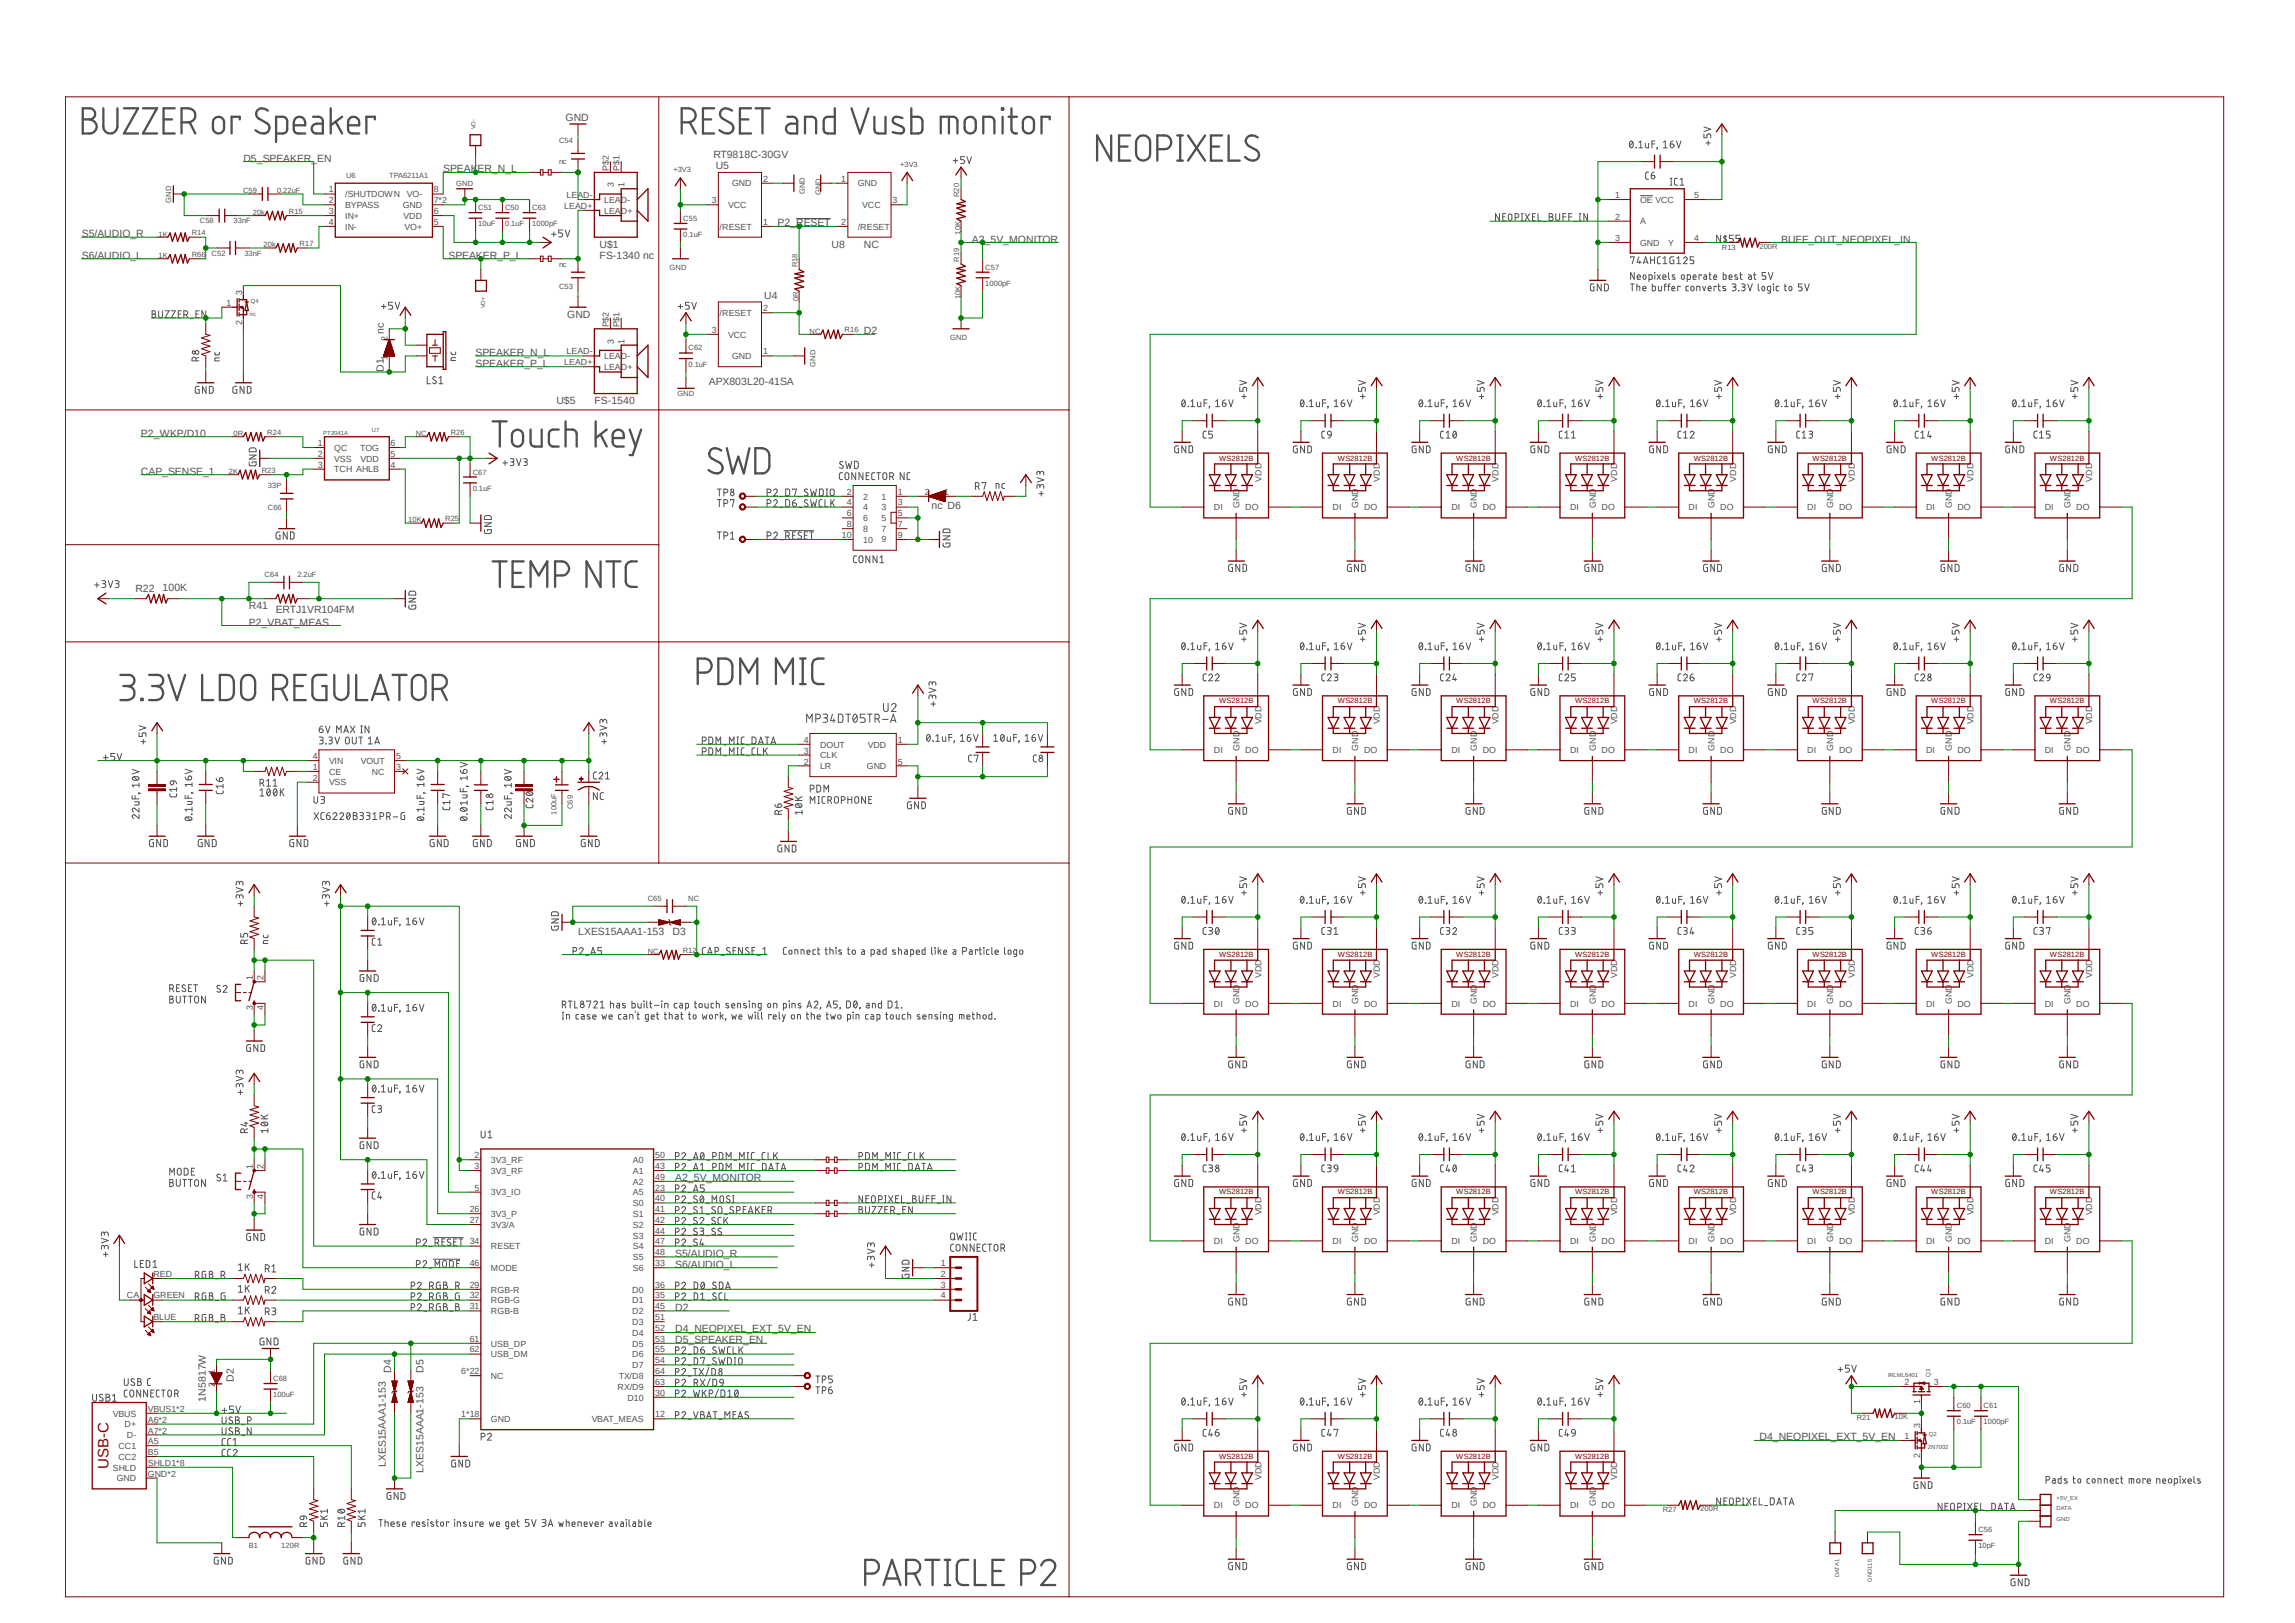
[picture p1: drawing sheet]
<svg xmlns="http://www.w3.org/2000/svg" width="297mm" height="210mm" viewBox="0 0 297 210" stroke-linecap="round" stroke-linejoin="round" font-family="sans-serif">
<defs><g id="words">
<text font-size="1.9" fill="#800000" x="14.1" y="190.1" transform="rotate(-90 14.1 190.1)">USB-C</text>
<g font-size="1.4" fill="#505050">
<text x="73.2" y="15.6">GND</text>
<text x="31.5" y="20.9">D5_SPEAKER_EN</text>
<text x="57.4" y="22.3">SPEAKER_N_L</text>
<text x="92.3" y="20.5">RT9818C-30GV</text>
<text x="92.6" y="21.9">U5</text>
<text x="100.6" y="29.3">P2_RESET</text>
<text x="10.6" y="33.5">S6/AUDIO_L</text>
<text x="10.6" y="30.7">S5/AUDIO_R</text>
<text x="58" y="33.5">SPEAKER_P_L</text>
<text x="77.6" y="33.5">FS-1340 nc</text>
<text x="77.6" y="32.1">U$1</text>
<text x="107.6" y="32.1">U8</text>
<text x="111.8" y="32.1">NC</text>
<text x="125.8" y="31.4">A2_5V_MONITOR</text>
<text x="230.5" y="31.4">BUFF_OUT_NEOPIXEL_IN</text>
<text x="73.4" y="41.1">GND</text>
<text x="98.9" y="38.7">U4</text>
<text x="49.7" y="43.3" transform="rotate(-90 49.7 43.3)">nc</text>
<text x="61.6" y="47.5">SPEAKER_P_L</text>
<text x="61.6" y="46.1">SPEAKER_N_L</text>
<text x="111.8" y="43.3">D2</text>
<text x="49.7" y="48.1" transform="rotate(-90 49.7 48.1)">D1</text>
<text x="72" y="52.3">U$5</text>
<text x="76.9" y="52.3">FS-1540</text>
<text x="91.7" y="49.8">APX803L20-41SA</text>
<text x="18.2" y="56.5">P2_WKP/D10</text>
<text x="18.2" y="61.4">CAP_SENSE_1</text>
<text x="120.6" y="65.9">nc D6</text>
<text x="17.5" y="76.7">R22</text>
<text x="21" y="76.5">100K</text>
<text x="32.2" y="78.7">R41</text>
<text x="32.2" y="80.9">P2_VBAT_MEAS</text>
<text x="35.7" y="79.3">ERTJ1VR104FM</text>
<text x="74.8" y="121">LXES15AAA1-153</text>
<text x="87" y="121">D3</text>
<text x="87.4" y="152.9">A2_5V_MONITOR</text>
<text x="87.4" y="164">S6/AUDIO_L</text>
<text x="87.4" y="162.6">S5/AUDIO_R</text>
<text x="87.4" y="169.6">D2</text>
<text x="87.4" y="172.4">D4_NEOPIXEL_EXT_5V_EN</text>
<text x="87.4" y="173.8">D5_SPEAKER_EN</text>
<text x="30.3" y="178.8" transform="rotate(-90 30.3 178.8)">D2</text>
<text x="50.6" y="177.6" transform="rotate(-90 50.6 177.6)">D4</text>
<text x="54.8" y="177.6" transform="rotate(-90 54.8 177.6)">D5</text>
<text x="26.6" y="181.4" transform="rotate(-90 26.6 181.4)">1N5817W</text>
<text x="50" y="189.8" transform="rotate(-90 50 189.8)">LXES15AAA1-153</text>
<text x="54.8" y="190.5" transform="rotate(-90 54.8 190.5)">LXES15AAA1-153</text>
<text x="227.7" y="186.4">D4_NEOPIXEL_EXT_5V_EN</text>
</g>
<g font-size="1.1" fill="#505050">
<text x="78.8" y="22.1" transform="rotate(-90 78.8 22.1)">P$2</text>
<text x="80.2" y="22.1" transform="rotate(-90 80.2 22.1)">P$1</text>
<text x="98.8" y="23.5">2</text>
<text x="108.9" y="23.5">1</text>
<text x="42.5" y="24.9">1</text>
<text x="42.5" y="26.3">2</text>
<text x="42.5" y="27.7">3</text>
<text x="42.5" y="29.1">4</text>
<text x="44.7" y="25.5">/SHUTDOWN</text>
<text x="44.7" y="26.9">BYPASS</text>
<text x="44.7" y="28.3">IN+</text>
<text x="44.7" y="29.7">IN-</text>
<text x="52.1" y="26.9">GND</text>
<text x="52.2" y="28.3">VDD</text>
<text x="52.4" y="29.7">VO+</text>
<text x="52.7" y="25.5">VO-</text>
<text x="56.1" y="29.1">5</text>
<text x="56.1" y="27.7">6</text>
<text x="56.1" y="26.3">7*2</text>
<text x="56.1" y="24.9">8</text>
<text x="73" y="27">LEAD+</text>
<text x="73.3" y="25.6">LEAD-</text>
<text x="78.2" y="27.6">LEAD+</text>
<text x="78.2" y="26.2">LEAD-</text>
<text x="79.4" y="24.2" transform="rotate(-90 79.4 24.2)">3</text>
<text x="80.8" y="24.2" transform="rotate(-90 80.8 24.2)">1</text>
<text x="92.1" y="26.3">3</text>
<text x="93.1" y="29.7">/RESET</text>
<text x="94.2" y="26.9">VCC</text>
<text x="94.7" y="24.1">GND</text>
<text x="98.8" y="29.1">1</text>
<text x="108.9" y="29.1">2</text>
<text x="111" y="24.1">GND</text>
<text x="111" y="29.7">/RESET</text>
<text x="111.6" y="26.9">VCC</text>
<text x="115.5" y="26.3">3</text>
<text x="209" y="28.4">2</text>
<text x="209" y="25.6">1</text>
<text x="212.3" y="29">A</text>
<text x="212.3" y="26.2">OE VCC</text>
<text x="219.2" y="25.6">5</text>
<text x="209" y="31.2">3</text>
<text x="212.3" y="31.8">GND</text>
<text x="215.9" y="31.8">Y</text>
<text x="219.2" y="31.2">4</text>
<text x="29.3" y="39.6">1</text>
<text x="31.3" y="42" transform="rotate(-90 31.3 42)">2</text>
<text x="31.3" y="38.2" transform="rotate(-90 31.3 38.2)">3</text>
<text x="93.1" y="40.9">/RESET</text>
<text x="98.8" y="40.3">2</text>
<text x="50.2" y="46.6" transform="rotate(-90 50.2 46.6)">1</text>
<text x="50.2" y="44.1" transform="rotate(-90 50.2 44.1)">2</text>
<text x="73" y="47.2">LEAD+</text>
<text x="73.3" y="45.8">LEAD-</text>
<text x="78.2" y="47.9">LEAD+</text>
<text x="78.2" y="46.5">LEAD-</text>
<text x="78.8" y="42.4" transform="rotate(-90 78.8 42.4)">P$2</text>
<text x="79.4" y="44.5" transform="rotate(-90 79.4 44.5)">3</text>
<text x="80.2" y="42.4" transform="rotate(-90 80.2 42.4)">P$1</text>
<text x="80.8" y="44.5" transform="rotate(-90 80.8 44.5)">1</text>
<text x="92.1" y="43.1">3</text>
<text x="94.2" y="43.7">VCC</text>
<text x="94.7" y="46.5">GND</text>
<text x="98.8" y="45.8">1</text>
<text x="41.1" y="57.7">1</text>
<text x="41.1" y="59.1">2</text>
<text x="43.3" y="58.3">QC</text>
<text x="43.3" y="59.7">VSS</text>
<text x="46.6" y="58.3">TOG</text>
<text x="46.7" y="59.7">VDD</text>
<text x="50.5" y="59.1">5</text>
<text x="50.5" y="57.7">6</text>
<text x="41.1" y="60.5">3</text>
<text x="43.3" y="61.1">TCH AHLB</text>
<text x="50.5" y="60.5">4</text>
<text x="109.6" y="64">2</text>
<text x="109.6" y="65.4">4</text>
<text x="111.7" y="64.6">2</text>
<text x="114.1" y="64.6">1</text>
<text x="116.2" y="64">1</text>
<text x="116.2" y="65.4">3</text>
<text x="119.7" y="64">2</text>
<text x="122.2" y="64">1</text>
<text x="160.4" y="65.7" transform="rotate(-90 160.4 65.7)">GND</text>
<text x="163.2" y="62.3" transform="rotate(-90 163.2 62.3)">VDD</text>
<text x="175.8" y="65.7" transform="rotate(-90 175.8 65.7)">GND</text>
<text x="178.6" y="62.3" transform="rotate(-90 178.6 62.3)">VDD</text>
<text x="191.1" y="65.7" transform="rotate(-90 191.1 65.7)">GND</text>
<text x="193.9" y="62.3" transform="rotate(-90 193.9 62.3)">VDD</text>
<text x="206.5" y="65.7" transform="rotate(-90 206.5 65.7)">GND</text>
<text x="209.3" y="62.3" transform="rotate(-90 209.3 62.3)">VDD</text>
<text x="221.9" y="65.7" transform="rotate(-90 221.9 65.7)">GND</text>
<text x="224.7" y="62.3" transform="rotate(-90 224.7 62.3)">VDD</text>
<text x="237.2" y="65.7" transform="rotate(-90 237.2 65.7)">GND</text>
<text x="240" y="62.3" transform="rotate(-90 240 62.3)">VDD</text>
<text x="252.6" y="65.7" transform="rotate(-90 252.6 65.7)">GND</text>
<text x="255.4" y="62.3" transform="rotate(-90 255.4 62.3)">VDD</text>
<text x="268" y="65.7" transform="rotate(-90 268 65.7)">GND</text>
<text x="270.8" y="62.3" transform="rotate(-90 270.8 62.3)">VDD</text>
<text x="109" y="69.6">10</text>
<text x="109.6" y="66.8">6</text>
<text x="109.6" y="68.2">8</text>
<text x="111.7" y="66">4</text>
<text x="111.7" y="67.4">6</text>
<text x="111.7" y="68.8">8</text>
<text x="111.7" y="70.2">10</text>
<text x="114.1" y="66">3</text>
<text x="114.1" y="67.4">5</text>
<text x="114.1" y="68.8">7</text>
<text x="114.1" y="70.2">9</text>
<text x="116.2" y="66.8">5</text>
<text x="116.2" y="68.2">7</text>
<text x="116.2" y="69.6">9</text>
<text x="157.1" y="66">DI</text>
<text x="161.2" y="66">DO</text>
<text x="172.5" y="66">DI</text>
<text x="176.5" y="66">DO</text>
<text x="187.8" y="66">DI</text>
<text x="191.9" y="66">DO</text>
<text x="203.2" y="66">DI</text>
<text x="207.3" y="66">DO</text>
<text x="218.5" y="66">DI</text>
<text x="222.6" y="66">DO</text>
<text x="233.9" y="66">DI</text>
<text x="238" y="66">DO</text>
<text x="249.3" y="66">DI</text>
<text x="253.3" y="66">DO</text>
<text x="264.6" y="66">DI</text>
<text x="268.7" y="66">DO</text>
<text x="163.2" y="93.7" transform="rotate(-90 163.2 93.7)">VDD</text>
<text x="178.6" y="93.7" transform="rotate(-90 178.6 93.7)">VDD</text>
<text x="193.9" y="93.7" transform="rotate(-90 193.9 93.7)">VDD</text>
<text x="209.3" y="93.7" transform="rotate(-90 209.3 93.7)">VDD</text>
<text x="224.7" y="93.7" transform="rotate(-90 224.7 93.7)">VDD</text>
<text x="240" y="93.7" transform="rotate(-90 240 93.7)">VDD</text>
<text x="255.4" y="93.7" transform="rotate(-90 255.4 93.7)">VDD</text>
<text x="270.8" y="93.7" transform="rotate(-90 270.8 93.7)">VDD</text>
<text x="40.5" y="99.6">1</text>
<text x="40.5" y="98.2">4</text>
<text x="40.5" y="101">2</text>
<text x="42.6" y="100.2">CE</text>
<text x="42.6" y="98.8">VIN</text>
<text x="42.6" y="101.6">VSS</text>
<text x="46.7" y="98.8">VOUT</text>
<text x="48.1" y="100.2">NC</text>
<text x="51.3" y="99.6">3</text>
<text x="51.3" y="98.2">5</text>
<text x="104" y="98.9">2</text>
<text x="104" y="97.5">3</text>
<text x="104" y="96.1">4</text>
<text x="106.1" y="99.5">LR</text>
<text x="106.1" y="98.1">CLK</text>
<text x="106.1" y="96.7">DOUT</text>
<text x="112.2" y="99.5">GND</text>
<text x="112.3" y="96.7">VDD</text>
<text x="116.2" y="96.1">1</text>
<text x="116.2" y="98.9">5</text>
<text x="157.1" y="97.5">DI</text>
<text x="160.4" y="97.1" transform="rotate(-90 160.4 97.1)">GND</text>
<text x="161.2" y="97.5">DO</text>
<text x="172.5" y="97.5">DI</text>
<text x="175.8" y="97.1" transform="rotate(-90 175.8 97.1)">GND</text>
<text x="176.5" y="97.5">DO</text>
<text x="187.8" y="97.5">DI</text>
<text x="191.1" y="97.1" transform="rotate(-90 191.1 97.1)">GND</text>
<text x="191.9" y="97.5">DO</text>
<text x="203.2" y="97.5">DI</text>
<text x="206.5" y="97.1" transform="rotate(-90 206.5 97.1)">GND</text>
<text x="207.3" y="97.5">DO</text>
<text x="218.5" y="97.5">DI</text>
<text x="221.9" y="97.1" transform="rotate(-90 221.9 97.1)">GND</text>
<text x="222.6" y="97.5">DO</text>
<text x="233.9" y="97.5">DI</text>
<text x="237.2" y="97.1" transform="rotate(-90 237.2 97.1)">GND</text>
<text x="238" y="97.5">DO</text>
<text x="249.3" y="97.5">DI</text>
<text x="252.6" y="97.1" transform="rotate(-90 252.6 97.1)">GND</text>
<text x="253.3" y="97.5">DO</text>
<text x="264.6" y="97.5">DI</text>
<text x="268" y="97.1" transform="rotate(-90 268 97.1)">GND</text>
<text x="268.7" y="97.5">DO</text>
<text x="32.7" y="130.7" transform="rotate(-90 32.7 130.7)">3</text>
<text x="32.7" y="126.8" transform="rotate(-90 32.7 126.8)">1</text>
<text x="34.1" y="130.7" transform="rotate(-90 34.1 130.7)">4</text>
<text x="34.1" y="126.8" transform="rotate(-90 34.1 126.8)">2</text>
<text x="157.1" y="130.3">DI</text>
<text x="160.4" y="130" transform="rotate(-90 160.4 130)">GND</text>
<text x="161.2" y="130.3">DO</text>
<text x="163.2" y="126.5" transform="rotate(-90 163.2 126.5)">VDD</text>
<text x="172.5" y="130.3">DI</text>
<text x="175.8" y="130" transform="rotate(-90 175.8 130)">GND</text>
<text x="176.5" y="130.3">DO</text>
<text x="178.6" y="126.5" transform="rotate(-90 178.6 126.5)">VDD</text>
<text x="187.8" y="130.3">DI</text>
<text x="191.1" y="130" transform="rotate(-90 191.1 130)">GND</text>
<text x="191.9" y="130.3">DO</text>
<text x="193.9" y="126.5" transform="rotate(-90 193.9 126.5)">VDD</text>
<text x="203.2" y="130.3">DI</text>
<text x="206.5" y="130" transform="rotate(-90 206.5 130)">GND</text>
<text x="207.3" y="130.3">DO</text>
<text x="209.3" y="126.5" transform="rotate(-90 209.3 126.5)">VDD</text>
<text x="218.5" y="130.3">DI</text>
<text x="221.9" y="130" transform="rotate(-90 221.9 130)">GND</text>
<text x="222.6" y="130.3">DO</text>
<text x="224.7" y="126.5" transform="rotate(-90 224.7 126.5)">VDD</text>
<text x="233.9" y="130.3">DI</text>
<text x="237.2" y="130" transform="rotate(-90 237.2 130)">GND</text>
<text x="238" y="130.3">DO</text>
<text x="240" y="126.5" transform="rotate(-90 240 126.5)">VDD</text>
<text x="249.3" y="130.3">DI</text>
<text x="252.6" y="130" transform="rotate(-90 252.6 130)">GND</text>
<text x="253.3" y="130.3">DO</text>
<text x="255.4" y="126.5" transform="rotate(-90 255.4 126.5)">VDD</text>
<text x="264.6" y="130.3">DI</text>
<text x="268" y="130" transform="rotate(-90 268 130)">GND</text>
<text x="268.7" y="130.3">DO</text>
<text x="270.8" y="126.5" transform="rotate(-90 270.8 126.5)">VDD</text>
<text x="61.4" y="149.9">2</text>
<text x="84.8" y="149.9">50</text>
<text x="32.7" y="155.1" transform="rotate(-90 32.7 155.1)">3</text>
<text x="32.7" y="151.3" transform="rotate(-90 32.7 151.3)">1</text>
<text x="34.1" y="155.1" transform="rotate(-90 34.1 155.1)">4</text>
<text x="34.1" y="151.3" transform="rotate(-90 34.1 151.3)">2</text>
<text x="61.4" y="151.3">3</text>
<text x="61.4" y="154.1">5</text>
<text x="63.5" y="150.5">3V3_RF</text>
<text x="63.5" y="151.9">3V3_RF</text>
<text x="63.5" y="154.7">3V3_IO</text>
<text x="81.9" y="154.7">A5</text>
<text x="81.9" y="151.9">A1</text>
<text x="81.9" y="153.3">A2</text>
<text x="81.9" y="150.5">A0</text>
<text x="84.8" y="154.1">23</text>
<text x="84.8" y="155.4">40</text>
<text x="84.8" y="151.3">43</text>
<text x="84.8" y="152.7">49</text>
<text x="60.8" y="156.8">26</text>
<text x="60.8" y="158.2">27</text>
<text x="60.8" y="161">34</text>
<text x="63.5" y="157.5">3V3_P</text>
<text x="63.5" y="158.9">3V3/A</text>
<text x="63.5" y="161.7">RESET</text>
<text x="81.9" y="156.1">S0</text>
<text x="81.9" y="157.5">S1</text>
<text x="81.9" y="158.9">S2</text>
<text x="81.9" y="160.3">S3</text>
<text x="81.9" y="161.7">S4</text>
<text x="84.8" y="156.8">41</text>
<text x="84.8" y="158.2">42</text>
<text x="84.8" y="159.6">44</text>
<text x="84.8" y="161">47</text>
<text x="157.1" y="161">DI</text>
<text x="160.4" y="160.7" transform="rotate(-90 160.4 160.7)">GND</text>
<text x="161.2" y="161">DO</text>
<text x="163.2" y="157.3" transform="rotate(-90 163.2 157.3)">VDD</text>
<text x="172.5" y="161">DI</text>
<text x="175.8" y="160.7" transform="rotate(-90 175.8 160.7)">GND</text>
<text x="176.5" y="161">DO</text>
<text x="178.6" y="157.3" transform="rotate(-90 178.6 157.3)">VDD</text>
<text x="187.8" y="161">DI</text>
<text x="191.1" y="160.7" transform="rotate(-90 191.1 160.7)">GND</text>
<text x="191.9" y="161">DO</text>
<text x="193.9" y="157.3" transform="rotate(-90 193.9 157.3)">VDD</text>
<text x="203.2" y="161">DI</text>
<text x="206.5" y="160.7" transform="rotate(-90 206.5 160.7)">GND</text>
<text x="207.3" y="161">DO</text>
<text x="209.3" y="157.3" transform="rotate(-90 209.3 157.3)">VDD</text>
<text x="218.5" y="161">DI</text>
<text x="221.9" y="160.7" transform="rotate(-90 221.9 160.7)">GND</text>
<text x="222.6" y="161">DO</text>
<text x="224.7" y="157.3" transform="rotate(-90 224.7 157.3)">VDD</text>
<text x="233.9" y="161">DI</text>
<text x="237.2" y="160.7" transform="rotate(-90 237.2 160.7)">GND</text>
<text x="238" y="161">DO</text>
<text x="240" y="157.3" transform="rotate(-90 240 157.3)">VDD</text>
<text x="249.3" y="161">DI</text>
<text x="252.6" y="160.7" transform="rotate(-90 252.6 160.7)">GND</text>
<text x="253.3" y="161">DO</text>
<text x="255.4" y="157.3" transform="rotate(-90 255.4 157.3)">VDD</text>
<text x="264.6" y="161">DI</text>
<text x="268" y="160.7" transform="rotate(-90 268 160.7)">GND</text>
<text x="268.7" y="161">DO</text>
<text x="270.8" y="157.3" transform="rotate(-90 270.8 157.3)">VDD</text>
<text x="19.9" y="165.2">RED</text>
<text x="60.8" y="166.6">29</text>
<text x="60.8" y="163.8">46</text>
<text x="63.5" y="167.3">RGB-R</text>
<text x="63.5" y="164.5">MODE</text>
<text x="81.8" y="167.3">D0</text>
<text x="81.9" y="164.5">S6</text>
<text x="81.9" y="163.1">S5</text>
<text x="84.8" y="163.8">33</text>
<text x="84.8" y="166.6">36</text>
<text x="84.8" y="162.4">48</text>
<text x="121.8" y="163.8">1</text>
<text x="121.8" y="165.2">2</text>
<text x="121.8" y="166.6">3</text>
<text x="16.4" y="168">CA</text>
<text x="19.9" y="168">GREEN</text>
<text x="19.9" y="170.8">BLUE</text>
<text x="60.8" y="169.4">31</text>
<text x="60.8" y="168">32</text>
<text x="60.8" y="173.6">61</text>
<text x="63.5" y="170.1">RGB-B</text>
<text x="63.5" y="168.7">RGB-G</text>
<text x="81.8" y="168.7">D1</text>
<text x="81.8" y="170.1">D2</text>
<text x="81.8" y="171.4">D3</text>
<text x="81.8" y="172.8">D4</text>
<text x="84.8" y="168">35</text>
<text x="84.8" y="169.4">45</text>
<text x="84.8" y="170.8">51</text>
<text x="84.8" y="172.2">52</text>
<text x="84.8" y="173.6">53</text>
<text x="121.8" y="168">4</text>
<text x="27.8" y="179.5" transform="rotate(-90 27.8 179.5)">2</text>
<text x="27.8" y="177.8" transform="rotate(-90 27.8 177.8)">1</text>
<text x="59.7" y="177.8">6*22</text>
<text x="60.8" y="175">62</text>
<text x="63.5" y="178.4">NC</text>
<text x="63.5" y="174.2">USB_DP</text>
<text x="63.5" y="175.6">USB_DM</text>
<text x="79.9" y="179.8">RX/D9</text>
<text x="80.1" y="178.4">TX/D8</text>
<text x="81.8" y="174.2">D5</text>
<text x="81.8" y="177">D7</text>
<text x="81.8" y="175.6">D6</text>
<text x="84.8" y="176.4">54</text>
<text x="84.8" y="175">55</text>
<text x="84.8" y="179.2">63</text>
<text x="84.8" y="177.8">64</text>
<text x="246.5" y="179.2">2</text>
<text x="250.3" y="179.2">3</text>
<text x="14.6" y="183.3">VBUS</text>
<text x="16.1" y="184.7">D+</text>
<text x="19.1" y="182.7">VBUS1*2</text>
<text x="19.1" y="184.1">A6*2</text>
<text x="19.1" y="185.5">A7*2</text>
<text x="59.7" y="183.4">1*18</text>
<text x="63.5" y="184">GND</text>
<text x="76.6" y="184">VBAT_MEAS</text>
<text x="81.2" y="181.2">D10</text>
<text x="84.8" y="183.4">12</text>
<text x="84.8" y="180.6">30</text>
<text x="248.5" y="184.8" transform="rotate(-90 248.5 184.8)">3</text>
<text x="248.5" y="181.6" transform="rotate(-90 248.5 181.6)">1</text>
<text x="14.6" y="190.3">SHLD</text>
<text x="15.1" y="191.7">GND</text>
<text x="15.3" y="187.5">CC1</text>
<text x="15.3" y="188.9">CC2</text>
<text x="16.4" y="186.1">D-</text>
<text x="19.1" y="191.1">GND*2</text>
<text x="19.1" y="186.9">A5</text>
<text x="19.1" y="188.3">B5</text>
<text x="19.1" y="189.7">SHLD1*8</text>
<text x="163.2" y="191.5" transform="rotate(-90 163.2 191.5)">VDD</text>
<text x="178.6" y="191.5" transform="rotate(-90 178.6 191.5)">VDD</text>
<text x="193.9" y="191.5" transform="rotate(-90 193.9 191.5)">VDD</text>
<text x="209.3" y="191.5" transform="rotate(-90 209.3 191.5)">VDD</text>
<text x="246.5" y="186.2">1</text>
<text x="248.5" y="188.6" transform="rotate(-90 248.5 188.6)">2</text>
<text x="157.1" y="195.2">DI</text>
<text x="160.4" y="194.9" transform="rotate(-90 160.4 194.9)">GND</text>
<text x="161.2" y="195.2">DO</text>
<text x="172.5" y="195.2">DI</text>
<text x="175.8" y="194.9" transform="rotate(-90 175.8 194.9)">GND</text>
<text x="176.5" y="195.2">DO</text>
<text x="187.8" y="195.2">DI</text>
<text x="191.1" y="194.9" transform="rotate(-90 191.1 194.9)">GND</text>
<text x="191.9" y="195.2">DO</text>
<text x="203.2" y="195.2">DI</text>
<text x="206.5" y="194.9" transform="rotate(-90 206.5 194.9)">GND</text>
<text x="207.3" y="195.2">DO</text>
</g>
<g font-size="1" fill="#505050">
<text x="44.8" y="23">U6</text>
<text x="50.4" y="23">TPA6211A1</text>
<text x="72.3" y="21.3">nc</text>
<text x="72.3" y="18.5">C54</text>
<text x="87.2" y="22.3">+3V3</text>
<text x="116.5" y="21.6">+3V3</text>
<text x="22.1" y="26.2" transform="rotate(-90 22.1 26.2)">GND</text>
<text x="25.9" y="28.9">C58</text>
<text x="30.2" y="28.9">33nF</text>
<text x="31.5" y="24.9">C59</text>
<text x="32.7" y="27.8">20k</text>
<text x="35.9" y="24.9">0.22uF</text>
<text x="37.4" y="27.6">R15</text>
<text x="59.1" y="24.1">GND</text>
<text x="61.9" y="29.3">10uF</text>
<text x="61.9" y="27.2">C51</text>
<text x="65.4" y="29.3">0.1uF</text>
<text x="65.4" y="27.2">C50</text>
<text x="68.9" y="29.3">1000pF</text>
<text x="68.9" y="27.2">C63</text>
<text x="88.4" y="28.6">C55</text>
<text x="104.1" y="25.1" transform="rotate(-90 104.1 25.1)">GND</text>
<text x="106.2" y="25.2" transform="rotate(-90 106.2 25.2)">GND</text>
<text x="124.1" y="25.5" transform="rotate(-90 124.1 25.5)">R20</text>
<text x="20.5" y="33.4">1K</text>
<text x="20.5" y="30.6">1K</text>
<text x="24.8" y="33.2">R66</text>
<text x="24.8" y="30.4">R14</text>
<text x="27.4" y="33.1">C52</text>
<text x="31.6" y="33.1">33nF</text>
<text x="34.1" y="32">20k</text>
<text x="38.8" y="31.8">R17</text>
<text x="72.3" y="34.5">nc</text>
<text x="86.7" y="34.9">GND</text>
<text x="88.4" y="30.7">0.1uF</text>
<text x="103.2" y="34.6" transform="rotate(-90 103.2 34.6)">R18</text>
<text x="124.1" y="33.9" transform="rotate(-90 124.1 33.9)">R19</text>
<text x="124.3" y="30.4" transform="rotate(-90 124.3 30.4)">10K</text>
<text x="127.5" y="34.9">C57</text>
<text x="222.8" y="32.3">R13</text>
<text x="227.7" y="32.2">200R</text>
<text x="72.3" y="37.3">C53</text>
<text x="103.3" y="38.9" transform="rotate(-90 103.3 38.9)">0R</text>
<text x="124.3" y="38.7" transform="rotate(-90 124.3 38.7)">10K</text>
<text x="127.5" y="37">1000pF</text>
<text x="89.1" y="47.5">0.1uF</text>
<text x="89.1" y="45.3">C62</text>
<text x="104.8" y="43.2">NC</text>
<text x="105.5" y="47.5" transform="rotate(-90 105.5 47.5)">GND</text>
<text x="109.3" y="43">R16</text>
<text x="123" y="43.9">GND</text>
<text x="87.7" y="51.2">GND</text>
<text x="30.2" y="56.4">0R</text>
<text x="34.6" y="56.3">R24</text>
<text x="53.8" y="56.4">NC</text>
<text x="58.3" y="56.3">R26</text>
<text x="29.6" y="61.3">2K</text>
<text x="33.9" y="61.2">R23</text>
<text x="34.7" y="63.2">33P</text>
<text x="34.7" y="66">C66</text>
<text x="61.2" y="63.5">0.1uF</text>
<text x="61.2" y="61.4">C67</text>
<text x="52.8" y="67.6">10K</text>
<text x="57.6" y="67.4">R25</text>
<text x="34.2" y="74.7">C64</text>
<text x="38.5" y="74.7">2.2uF</text>
<text x="72" y="105.4" transform="rotate(-90 72 105.4)">100uF</text>
<text x="74.1" y="104.7" transform="rotate(-90 74.1 104.7)">C69</text>
<text x="83.8" y="116.5">C65</text>
<text x="89.1" y="116.5">NC</text>
<text x="83.8" y="123.4">NC</text>
<text x="88.3" y="123.3">R12</text>
<text x="35.3" y="178.7">C68</text>
<text x="35.3" y="180.8">100uF</text>
<text x="240.3" y="183.8">R21</text>
<text x="245.2" y="183.6">10K</text>
<text x="253.2" y="184.3">0.1uF</text>
<text x="253.2" y="182.2">C60</text>
<text x="256.7" y="184.3">1000pF</text>
<text x="256.7" y="182.2">C61</text>
<text x="215.2" y="195.7">R27</text>
<text x="220" y="195.5">200R</text>
<text x="32.2" y="200.4">B1</text>
<text x="36.4" y="200.4">120R</text>
<text x="256" y="200.4">10pF</text>
<text x="256" y="198.2">C56</text>
</g>
<g font-size="1" fill="#800000">
<text x="157.8" y="59.6">WS2812B</text>
<text x="173.1" y="59.6">WS2812B</text>
<text x="188.5" y="59.6">WS2812B</text>
<text x="203.8" y="59.6">WS2812B</text>
<text x="219.2" y="59.6">WS2812B</text>
<text x="234.6" y="59.6">WS2812B</text>
<text x="249.9" y="59.6">WS2812B</text>
<text x="265.3" y="59.6">WS2812B</text>
<text x="157.8" y="91">WS2812B</text>
<text x="173.1" y="91">WS2812B</text>
<text x="188.5" y="91">WS2812B</text>
<text x="203.8" y="91">WS2812B</text>
<text x="219.2" y="91">WS2812B</text>
<text x="234.6" y="91">WS2812B</text>
<text x="249.9" y="91">WS2812B</text>
<text x="265.3" y="91">WS2812B</text>
<text x="157.8" y="123.8">WS2812B</text>
<text x="173.1" y="123.8">WS2812B</text>
<text x="188.5" y="123.8">WS2812B</text>
<text x="203.8" y="123.8">WS2812B</text>
<text x="219.2" y="123.8">WS2812B</text>
<text x="234.6" y="123.8">WS2812B</text>
<text x="249.9" y="123.8">WS2812B</text>
<text x="265.3" y="123.8">WS2812B</text>
<text x="157.8" y="154.6">WS2812B</text>
<text x="173.1" y="154.6">WS2812B</text>
<text x="188.5" y="154.6">WS2812B</text>
<text x="203.8" y="154.6">WS2812B</text>
<text x="219.2" y="154.6">WS2812B</text>
<text x="234.6" y="154.6">WS2812B</text>
<text x="249.9" y="154.6">WS2812B</text>
<text x="265.3" y="154.6">WS2812B</text>
<text x="157.8" y="188.8">WS2812B</text>
<text x="173.1" y="188.8">WS2812B</text>
<text x="188.5" y="188.8">WS2812B</text>
<text x="203.8" y="188.8">WS2812B</text>
</g>
<g font-size=".8" fill="#505050">
<text x="61.6" y="16.7" transform="rotate(-90 61.6 16.7)">VO-</text>
<text x="32.3" y="40.9">nc</text>
<text x="32.5" y="39.2">Q4</text>
<text x="62.8" y="39.9" transform="rotate(-90 62.8 39.9)">VO+</text>
<text x="41.8" y="56.3">PT2041A</text>
<text x="48.1" y="56">U7</text>
<text x="244.3" y="178.1">IRLML6401</text>
<text x="249.8" y="178.1" transform="rotate(-90 249.8 178.1)">Q3</text>
<text x="249.6" y="185.8">Q2</text>
<text x="249.5" y="187.5">2N7002</text>
<text x="266.1" y="194.1">+5V_EX</text>
<text x="266.1" y="195.5">DATA</text>
<text x="266.1" y="196.8">GND</text>
<text x="238" y="204.1" transform="rotate(-90 238 204.1)">DATA1</text>
<text x="242.2" y="204.7" transform="rotate(-90 242.2 204.7)">GND115</text>
</g>
</g></defs>
<path d="M8.4 12.3l279.5 194.4M287.9 12.3l-279.5 194.4" fill="none" stroke="#fff" stroke-width=".13"/>
<g fill="none" stroke="#505050" stroke-width=".13">
<path d="M211 18.3l.1-.1a.52 .52 0 0 1 0 .9l-.2-.1v-.3zM211.3 18.4l-.4 .5M211.7 19.1h.1M212.1 19.1h.5M212.1 18.4l.2-.2v.9M212.9 18.5v.5l.2 .1h.3v-.6M213.8 18.6h.4M214.2 18.2h-.4v.9M214.5 19.1h.1M214.5 19.1l-.1 .2M215.3 19.1h.5M215.3 18.4l.2-.2v.9"/>
<path d="M216.2 18.6l.4 .1 .1 .2-.2 .2-.3-.1zM216.5 18.2l-.2 .1-.1 .3M217 18.2l.3 .9 .3-.9M220.5 17.3v.5h.4v-.4l.2-.1 .3 .1v.4M220.5 16.4l.9 .3-.9 .3M220.8 18.5h.6M221.1 18.2v.6M49.4 39.7h.6M49.7 39.4v.6M50.8 39.1h-.5v.4h.3l.2 .1v.3l-.5 .1M51.1 39.1l.3 .9 .3-.9M71.4 30.3h.6"/>
<path d="M71.7 30v.6M72.8 29.8h-.5v.3l.4 .1 .1 .2-.1 .2h-.4M73.2 29.8l.2 .8 .3-.8M87.8 39.7h.5M88.1 39.4v.6M89.2 39.1h-.5v.4h.3l.2 .1v.3l-.5 .1M89.5 39.1l.3 .9 .3-.9M103 28.3h4.5M123.4 20.8h.6M123.7 20.5v.6M124.8 20.3h-.5v.4h.3l.2 .2-.1 .2-.4 .1M125.1 20.3l.3 .9 .3-.9"/>
<path d="M194.1 27.6v1l-.6-1v1M194.5 28.1h.3M194.9 27.6h-.4v1h.4M195.2 27.8l.3-.1 .2 .2v.4l-.2 .2-.3-.1zM196.1 28.2l.4-.1 .1-.3-.3-.2h-.2v1M196.9 28.6h.2M196.9 27.6h.2M197 27.6v1M197.4 27.6l.6 1M198 27.6l-.6 1M198.3 28.1h.3M198.7 27.6h-.4v1h.4"/>
<path d="M199.1 27.6v1h.4M199.7 28.7h.5M200.5 27.6l.4 .1 .1 .1v.1l-.3 .2h.2l.1 .3-.3 .2h-.2zM200.5 28.1h.2M201.3 27.6v.7l.2 .2 .3-.1v-.8M202.3 28.1h.3M202.6 27.6h-.3v1M203 28.1h.4M203.4 27.6h-.4v1M203.7 28.7h.4M204.4 28.6h.2M204.4 27.6h.2"/>
<path d="M204.5 27.6v1M205.4 27.6v1l-.4-1v1M206.3 36.7l-.4 .1-.1 .7 .5 .1v-.5h-.1M207.2 36.7v.9l-.5-.9v.9M207.6 36.7h.3l.2 .2 .1 .5-.2 .2h-.4zM211 33.4v-.2h.5l-.3 .9M211 36.7h.5M211.2 36.7v.9M211.5 35.3v.9l-.5-.9v.9M211.8 37l.4 .1v.5M211.8 36.7v.9M211.9 35.9h.4v-.3h-.2h-.2v.4l.1 .2h.3"/>
<path d="M212.1 33.2l-.2 .8h.5M212.2 33.7v.4M212.3 25.3h1.6M212.6 37.3h.4v-.2l-.2-.1a.36 .36 0 0 0-.2 .5l.4 .1M212.7 34.1l.3-.9 .3 .9M212.8 35.6h.2a.37 .37 0 0 1-.1 .6h-.1a.37 .37 0 0 1 0-.6zM212.8 33.9h.4M213.4 22.3h-.3l-.1 .2v.6l.1 .1h.3M213.4 36.2l.4-.1v-.5h-.4v.8M213.6 33.2v.9M213.6 33.7h.5M213.7 22.7h.4l.1 .1-.1 .3-.1 .1-.3-.1z"/>
<path d="M213.8 36.7v.9h.4v-.4v-.2h-.4M214.1 22.3l-.4 .2v.2M214.2 35.3h.1M214.1 33.2v.9M214.2 35.6v.6M214.5 35.6l.4 .6M214.6 37v.5l.2 .1h.2v-.6M214.9 33.2l-.4 .1v.1l.1 .7h.3M214.9 35.6l-.4 .6M215.2 35.9h.4v-.3h-.2h-.2v.4l.1 .2h.3M215.2 34.1h.5M215.2 33.4l.3-.2v.9"/>
<path d="M215.3 37h.3M215.6 36.7l-.2 .2v.7M215.8 37h.3M215.9 35.3v.7l.2 .2M216.1 36.7l-.2 .2v.7M216.2 24h.2M216.2 23.1h.2M216.3 23.1v.9M216.4 37.3h.3a.23 .23 0 0 0-.2-.3l-.1 .3v.2l.3 .1M216.6 33.2l-.4 .1-.1 .7 .1 .1h.4v-.4h-.1M216.7 35.6h-.2l-.1 .1 .1 .1 .3 .2-.1 .2-.3-.1M217 33.4l.3-.2v.9"/>
<path d="M217 34.1h.5M217.1 23.1h-.4v.1v.6l.4 .2M217.4 37.1v-.1h-.3v.6M217.4 24h.5M217.4 23.2l.3-.1v.9M217.6 35.6h.1h.3v.5l-.3 .1a.37 .37 0 0 1-.1-.6zM217.8 33.4l.3-.2 .2 .2 .1 .2-.6 .5h.6M218.4 36.2l.3-.1v-.5h-.3v.8M218.5 37h-.3v.1v.4l.3 .1M218.9 37.1l.2-.1a.31 .31 0 0 1 .2 .4 .31 .31 0 0 1-.4 .2l-.1-.2zM219.1 35.9h.4a.23 .23 0 0 0-.3-.3l-.1 .2v.3l.4 .1M219.2 33.2h-.5v.5h.4h.1l-.1 .4h-.4"/>
<path d="M219.6 37.6v-.6l.4 .1v.5M220.2 35.7v-.1h-.3v.6M220.3 37l.3 .6 .1-.6M220.5 35.6h.4v.6l-.4-.1v-.2l.4-.1M221.1 37.3h.3a.23 .23 0 0 0-.2-.3l-.1 .3v.2l.3 .1M221.1 35.6h.3M221.3 35.3v.8l.1 .1M221.8 35.9h.4a.23 .23 0 0 0-.3-.3l-.1 .2v.3l.4 .1M222.1 37.1v-.1h-.3v.6M222.3 37h.3M222.4 36.7v.8l.2 .1M222.7 30.4v.9l-.5-.9v.9"/>
<path d="M223 35.3v.9l.4-.1v-.5h-.4M223.3 30.4v.9M223.3 37.1l-.2-.1-.2 .1 .1 .2 .4 .1-.2 .2h-.2M223.5 30.6h-.4v.2l.4 .3-.1 .1h-.3M223.8 35.9h.4a.23 .23 0 0 0-.3-.3h-.1v.5l.4 .1M224.2 36.7h.3l.2 .2-.1 .2h-.3M224.3 30.4h-.5v.5h.4l.1 .1-.1 .3h-.4M224.4 37.1l.3 .2v.2l-.2 .1h-.3M224.8 35.6h-.2l-.1 .2 .3 .1 .1 .3-.4-.1M225 37.6h.1M225.2 30.4h-.5v.5h.4l.1 .1-.1 .3h-.4M225.2 35.6h.3"/>
<path d="M225.3 35.3v.7v.2h.2M225.4 36.7h.3l.1 .2v.2h-.3M225.6 37.1l.2 .1v.3v.1h-.4M226.2 36.7l.3 .9 .3-.9M226.3 35.6h.2l.2 .1v.5l-.4-.1v-.2l.4-.1M226.9 35.6h.3M227 35.3v.7l.1 .2h.1M227.5 36.7v.8l.2 .1M228 37.1l.1-.1 .2 .1 .1 .3-.1 .2-.3-.1zM228.5 35.3h-.5v.4h.4l.1 .1-.1 .4h-.4M228.9 35.3l.3 .9 .2-.9M229.2 37.6l-.4-.1-.1-.3 .1-.2h.4v.8l-.1 .1h-.3"/>
<path d="M229.5 36.7h.1M229.5 37v.6M230.2 37h-.3v.1v.4l.3 .1M230.9 37h.3M231 36.7v.8l.2 .1M231.6 37.1v-.1l.3 .1v.3l-.1 .2-.2-.1zM233.2 36.7h-.5v.4h.3l.2 .2v.2l-.5 .1M233.6 36.7l.2 .9 .3-.9M19.7 40.2h.2a.22 .22 0 0 1 .2 .2 .22 .22 0 0 1-.2 .2l.2 .1 .1 .2-.1 .2h-.4zM19.7 40.6h.2M20.5 40.2v.7l.2 .2 .3-.1v-.8M21.4 40.2h.5l-.5 .9h.5"/>
<path d="M22.2 40.2h.5l-.5 .9h.5M23.1 40.6h.3M23.5 40.2h-.4v.9h.4M23.8 40.7h.4l.1-.1-.1-.3-.4-.1v.9M24.1 40.7l.2 .4M24.6 41.2h.4M25.4 46.7l-.1-.4-.1-.1-.3 .1-.1 .4h.9M25.4 40.6h.3M25.7 46.2l-.3 .2M25.8 50l-.5 .1v.7l.1 .1h.4v-.5h-.2M25.8 40.2h-.4v.9h.4M26.6 40.2v.9l-.5-.9v.9"/>
<path d="M26.7 50v.9l-.5-.9v.9M27.1 50h.2l.3 .1v.5l-.1 .2-.4 .1zM27.8 45.6l.1 .3h.4l.1-.3M28.4 46.3h-.5l-.1 .1v.3h.6M30.6 50h-.2l-.3 .2v.5l.2 .2h.3v-.5h-.1M31.6 50v.9l-.5-.9v.9M32 50h.3a.71 .71 0 0 1 .2 .8l-.2 .1h-.3zM32.3 59.8v.4l.8 .1v-.5h-.5v.1M32.3 58.9h.8l-.8 .5h.8M32.4 58h.6l.1 .2v.3h-.8v-.3zM55.3 48.7v1h.4M56.4 48.8l-.2-.1-.2 .2 .1 .2 .3 .2 .1 .1-.1 .2-.1 .1-.3-.2"/>
<path d="M56.8 49.7h.5M56.8 48.9l.3-.2v1M58.4 45.6v.1l.1 .2 .5-.1v-.2M59 46.3h-.5l-.1 .1v.3h.6M65.1 59.9h.6M65.4 59.6v.6M66 59.4h.5a.24 .24 0 0 1-.2 .4h-.2M66.3 59.8h.1l.1 .3-.1 .1h-.4M66.8 59.4l.3 .8 .3-.8M67.8 59.4h.3l.1 .1v.2l-.3 .1M68 59.8h.2v.3v.1h-.4M109.1 59.8l-.2-.1-.2 .2 .1 .2 .3 .2v.3h-.2l-.3-.1"/>
<path d="M109.4 59.7l.2 .9 .3-.6 .1 .6 .2-.9M110.6 59.7h.2l.2 .1 .1 .6-.1 .2h-.4zM152.5 57.7h-.3l-.2 .2v.5l.2 .2h.3v-.5h-.1M153.1 51.8h.2l.1 .4a.32 .32 0 0 1-.3 .4l-.2-.4zM153.4 51.9l-.4 .6M153.5 57.7v.9l-.5-.9v.9M153.8 52.6h.1M153.9 57.7h.4v.1v.7l-.4 .1zM154.1 52.6h.5M154.1 51.9l.2-.2v.9M155 52v.5l.1 .1h.3v-.6M155.8 52.2h.4"/>
<path d="M156.1 55.8h-.3a.86 .86 0 0 0 0 .9h.3M156.2 51.7h-.4v.9M156.5 52.6h.1M156.5 52.6v.2M156.9 55.8h-.5v.4h.4l.1 .2-.1 .3h-.4M157.3 52.6h.5M157.3 51.9l.3-.2v.9M158.2 52.2h.4h.1l-.1 .3-.1 .1-.3-.1zM158.6 51.7l-.4 .2v.3M159 51.7l.3 .9 .3-.9M160.4 50.1v.5h.5v-.4l.1-.1 .3 .1v.4M160.4 49.2l.9 .3-.9 .3"/>
<path d="M160.7 51.3h.6M161 51v.6M167.9 57.7h-.3l-.2 .2v.5l.2 .2h.3v-.5h-.1M168.4 51.8l.1-.1a.52 .52 0 0 1 0 .9 .37 .37 0 0 1-.2-.6zM168.7 51.9l-.4 .6M168.8 57.7v.9l-.5-.9v.9M169.1 52.6h.1M169.2 57.7h.4a.75 .75 0 0 1 .1 .8l-.2 .1h-.3zM169.5 52.6h.5M169.5 51.9l.2-.2v.9M170.3 52v.5l.1 .1h.4v-.6M171.2 52.2h.4"/>
<path d="M171.4 55.8h-.3v.2l.1 .7h.2M171.6 51.7h-.4v.9M171.8 55.9l.2-.1 .3 .1v.4h-.4l-.1-.2zM171.8 52.6h.1zM171.9 52.6l-.1 .2M172.3 56.3l-.2 .3-.2 .1M172.7 52.6h.5M172.7 51.9l.2-.2v.9M173.6 52.2h.3h.1v.3l-.1 .1-.3-.1zM173.9 51.7l-.3 .2v.3M174.4 51.7l.3 .9 .3-.9M175.8 50.1v.5h.4v-.4l.2-.1 .3 .1v.4"/>
<path d="M175.8 49.2l.9 .3-.9 .3M176.1 51.3h.6M176.4 51v.6M183.3 57.7h-.5v.2v.6l.2 .1h.3v-.5h-.2M183.8 51.8l.1-.1a.52 .52 0 0 1 0 .9 .51 .51 0 0 1-.1-.8zM184.1 51.9l-.4 .6M184.2 57.7v.9l-.5-.9v.9M184.4 52.6h.1zM184.6 57.7h.4l.1 .2-.1 .6-.2 .1h-.2zM184.8 52.6h.5M184.8 51.9l.3-.2v.9M185.7 52v.5l.1 .1h.3v-.6"/>
<path d="M186.5 52.2h.4M186.8 55.8h-.3l-.1 .2 .1 .7h.3M186.9 51.7h-.4v.9M187.2 56.7h.5M187.2 56l.2-.2v.9M187.2 52.6h.1zM187.3 52.6l-.1 .2M188 52.6h.6M188 51.9l.3-.2v.9M188.2 55.8h.1a.52 .52 0 0 1 0 .9l-.2-.1-.1-.3zM188.5 56l-.5 .5M188.9 52.2h.4h.1v.3a.27 .27 0 0 1-.3 .1 .27 .27 0 0 1-.2-.2z"/>
<path d="M189.3 51.7l-.2 .1-.2 .4M189.7 51.7l.3 .9 .3-.9M191.2 50.1v.5h.4v-.3l.2-.2 .3 .1v.4M191.2 49.2l.9 .3-.9 .3M191.4 51.3h.6M191.7 51v.6M198.6 57.7h-.4l-.1 .2 .1 .6 .4 .1v-.5h-.1M199.1 51.8l.2-.1a.52 .52 0 0 1 0 .9 .51 .51 0 0 1-.2-.8zM199.4 51.9l-.3 .6M199.5 57.7v.9l-.4-.9v.9M199.8 52.6h.1zM199.9 57.7h.4l.1 .2v.4l-.1 .2-.4 .1z"/>
<path d="M200.2 52.6h.5M200.2 51.9l.2-.2v.9M201.1 52v.5l.1 .1h.3v-.6M201.9 52.2h.4M202.2 55.8h-.4v.2v.6l.4 .1M202.3 51.7h-.4v.9M202.5 56.7h.5M202.5 56l.3-.2v.9M202.6 52.6h.1M202.6 52.6v.2M203.4 56.7h.5M203.4 56l.2-.2v.9"/>
<path d="M203.4 52.6h.5M203.4 51.9l.3-.2v.9M204.3 52.2h.4l.1 .1-.1 .2-.1 .1-.3-.1zM204.7 51.7l-.2 .1-.2 .4M205.1 51.7l.3 .9 .3-.9M206.5 50.1v.5h.4v-.3l.2-.2 .2 .1 .1 .4M206.5 49.2l.9 .3-.9 .3M206.8 51.3h.6M207.1 51v.6M214 57.7h-.5v.2l.1 .6 .4 .1v-.5h-.2M214.5 51.8l.1-.1a.6 .6 0 0 1 .1 .9h-.2l-.1-.2v-.4zM214.8 51.9l-.4 .6"/>
<path d="M214.9 57.7v.9l-.5-.9v.9M215.2 52.6h.1M215.3 57.7h.4l.1 .2v.4l-.1 .2-.4 .1zM215.6 52.6h.5M215.6 51.9l.2-.2v.9M216.5 52v.6h.3v-.6M217.3 52.2h.4M217.6 55.8h-.4v.2v.6l.4 .1M217.7 51.7h-.4v.9M217.9 56.7h.5M217.9 56l.2-.2v.9M218 52.6h.1"/>
<path d="M218 52.6l-.1 .2M218.7 56l.1-.2h.2a.23 .23 0 0 1 .2 .3l-.5 .6h.5M218.8 52.6h.5M218.8 51.9l.2-.2v.9M219.6 52.2h.4l.1 .1v.2l-.1 .1-.3-.1zM220 51.7l-.2 .1-.2 .4M220.4 51.7l.3 .9 .3-.9M221.9 50.1v.5h.4v-.3l.2-.2 .2 .1 .1 .4M221.9 49.2l.9 .3-.9 .3M222.2 51.3h.6M222.5 51v.6M229.4 57.7h-.5v.2v.6l.5 .1v-.5h-.2"/>
<path d="M229.9 51.8l.1-.1a.56 .56 0 0 1 .1 .9l-.3-.1-.1-.5zM230.2 51.9l-.4 .6M230.3 57.7v.9l-.5-.9v.9M230.5 52.6h.1M230.7 57.7h.4l.1 .2v.4l-.1 .2-.4 .1zM230.9 52.6h.5M230.9 51.9l.3-.2v.9M231.8 52v.6h.1h.3v-.6M232.6 52.2h.4M232.9 55.8h-.3l-.1 .2v.6l.4 .1M233 51.7h-.4v.9M233.3 56.7h.4"/>
<path d="M233.3 56l.2-.2v.9M233.3 52.6h.1M233.3 52.6v.2M234.1 55.8h.3l.2 .1-.1 .3h-.3M234.1 52.6h.6M234.1 51.9l.3-.2v.9M234.4 56.2l.2 .1v.2l-.1 .1-.4 .1M235 52.2h.4l.1 .1v.2l-.2 .1-.3-.1zM235.4 51.7l-.4 .2v.3M235.8 51.7l.3 .9 .3-.9M237.3 50.1v.5h.4v-.3l.2-.2 .2 .1 .1 .4M237.3 49.2l.9 .3-.9 .3"/>
<path d="M237.5 51.3h.6M237.8 51v.6M244.7 57.7h-.3l-.2 .2v.6l.2 .1h.3v-.5h-.1M245.2 51.8h.2l.2 .4a.33 .33 0 0 1-.3 .4l-.1-.1-.1-.1v-.4zM245.5 51.9l-.3 .6M245.6 57.7v.9l-.5-.9v.9M245.9 52.6h.1M246 57.7h.4l.1 .2v.4l-.1 .2-.4 .1zM246.3 52.6h.5M246.3 51.9l.2-.2v.9M247.2 52v.6h.4v-.6M248 52.2h.4"/>
<path d="M248.3 55.8h-.4v.2v.6l.4 .1M248.4 51.7h-.4v.9M248.6 56.7h.5M248.6 56l.2-.2v.9M248.7 52.6h.1M248.7 52.6l-.1 .2M249.5 52.6h.5M249.5 51.9l.3-.2v.9M249.6 55.8l-.1 .7h.4M249.8 56.3v.4M250.4 52.2h.3l.2 .1-.1 .2-.1 .1-.3-.1zM250.7 51.7l-.3 .2v.3"/>
<path d="M251.2 51.7l.3 .9 .3-.9M252.6 50.1v.5h.4v-.3l.2-.2 .3 .1v.4M252.6 49.2l.9 .3-.9 .3M252.9 51.3h.6M253.2 51v.6M260.1 57.7h-.5v.2v.6l.2 .1h.3v-.5h-.2M260.6 51.8h.2l.1 .4a.33 .33 0 0 1-.2 .4 .54 .54 0 0 1-.1-.8zM260.9 51.9l-.4 .6M261 57.7v.9l-.5-.9v.9M261.3 52.6h.1M261.4 57.7h.4l.1 .2v.4l-.1 .2-.4 .1zM261.7 52.6h.5"/>
<path d="M261.7 51.9l.2-.2v.9M262.6 52v.6h.3v-.6M263.4 52.2h.3M263.7 55.8h-.4l-.1 .2 .1 .6 .4 .1M263.7 51.7h-.3v.9M263.9 56.7h.6M263.9 56l.3-.2v.9M264.1 52.6h.1M264.1 52.6l-.1 .2M264.9 52.6h.4M264.9 51.9l.2-.2v.9M265.3 55.8h-.5v.4h.3l.2 .1-.1 .4h-.4"/>
<path d="M265.7 52.2h.4l.1 .1v.2l-.1 .1-.3-.1zM266.1 51.7l-.3 .2-.1 .3M266.5 51.7l.3 .9 .3-.9M268 50.1v.5h.4v-.3l.2-.2 .3 .1v.4M268 49.2l.9 .3-.9 .3M268.2 51.3h.6M268.5 51v.6M12.2 75.7h.6M12.5 75.4v.6M13.2 75.1h.3l.2 .2-.1 .2h-.3M13.4 75.5l.2 .1 .1 .3-.1 .1h-.4M14 75.1l.3 .9 .3-.9"/>
<path d="M14.9 75.1h.3l.2 .2-.1 .2h-.3M15.2 75.5l.1 .1 .1 .3-.1 .1h-.4M36.2 68.8h-.3l-.2 .2v.6l.2 .2h.3v-.5h-.1M37.2 68.8v1l-.5-1v1M37.6 68.8l.3 .1a.75 .75 0 0 1 .2 .7l-.5 .2zM52.9 78.3l.1 .5h.6l.2-.1v-.4h-.5v.2M52.9 77.4h.9l-.9 .5h.9M53 76.5h.7l.1 .3v.2h-.9v-.2zM62.7 68.5v.5h.2h.6l.1-.5h-.5v.2M62.7 67.6h.9l-.9 .5h.9M62.7 66.8l.2-.1 .6 .1 .1 .2v.2h-.9zM92.8 68.8h.5"/>
<path d="M92.8 63.3h.5M92.8 64.6h.5M93.1 63.3v.9M93.1 64.6v1M93.1 68.8v1M93.7 63.8l.4-.1 .1-.1-.1-.3h-.4v.9M93.7 65.2l.4-.1 .1-.1-.1-.3-.4-.1v1M93.7 69.3h.4l.1-.3-.3-.2h-.2v1M94.5 69.8h.5M94.5 64.8v-.2h.5l-.2 1M94.5 69l.3-.2v1M99.3 69.3h.4l.1-.3-.3-.2h-.2v1"/>
<path d="M99.3 63.8l.4-.1 .1-.1-.1-.3h-.4v.9M99.3 65.2l.4-.1 .1-.1-.1-.3-.4-.1v1M100.1 69l.3-.2a.25 .25 0 0 1 .2 .2 .25 .25 0 0 1-.1 .3l-.4 .5h.5M100.1 63.5a.29 .29 0 0 1 .5-.1l-.1 .3-.4 .5h.5M100.1 64.9l.3-.3a.25 .25 0 0 1 .2 .2 .25 .25 0 0 1-.1 .3l-.4 .5h.5M100.9 69.8h.4M100.9 64.3h.4M100.9 65.7h.4M101.5 68.7h3.8M101.7 69.3h.4l.1-.3-.3-.2h-.2v1M101.7 63.3h.4l.1 .1v.5l-.1 .2-.4 .1zM101.7 64.6h.2l.3 .2v.5l-.1 .2-.4 .1z"/>
<path d="M102 69.3l.2 .5M102.6 65.1l.4 .1v.2l-.1 .1-.3-.1zM102.6 69.3h.3M102.6 63.4v-.1h.5l-.3 .9M103 64.6l-.4 .3v.2M103 68.8h-.4v1h.4M103.4 64.3h.4M103.4 65.7h.4M103.7 68.9a.24 .24 0 0 0-.3 0 .24 .24 0 0 0-.1 .2l.4 .3 .1 .2-.3 .2-.2-.2M104.1 69.3h.3M104.5 63.3h-.3l-.1 .2v.1l.5 .3v.2l-.2 .1-.3-.1M104.5 64.7l-.2-.1-.2 .3v.1l.5 .3v.1l-.2 .2-.3-.2"/>
<path d="M104.5 68.8h-.4v1h.4M104.8 68.8h.5M104.9 63.3l.2 .9 .2-.6 .2 .6 .2-.9M104.9 64.6l.2 1 .2-.6 .2 .6 .2-1M105 68.8v1M106 63.3h.4l.1 .1 .1 .5-.2 .2-.4 .1zM106.4 64.6l-.4 .1v.2l.1 .6 .3 .1M106.8 64.6v1h.3M106.9 63.3h.2M106.9 64.2h.2M107 63.3v.9M107.5 63.4l.1-.1 .3 .1v.5l-.1 .2h-.3z"/>
<path d="M107.5 64.6v1M107.7 65l.3 .6M108 64.6l-.5 .6M109.1 61.2h-.4l-.1 .2 .1 .6 .4 .1M109.4 61.3l.3-.1a.66 .66 0 0 1 .1 .8l-.3 .1a.66 .66 0 0 1-.1-.8zM110.7 61.2v.9l-.5-.9v.9M110.9 71.9l-.4 .1-.1 .1 .1 .6 .4 .1M111.2 72l.3-.1a.66 .66 0 0 1 .1 .8l-.3 .1a.66 .66 0 0 1-.1-.8zM111.7 61.2v.9l-.5-.9v.9M112.1 61.6h.3M112.5 61.2h-.4v.9h.4M112.6 71.9v.9l-.5-.9v.9"/>
<path d="M113.2 61.2h-.3l-.1 .2v.6l.4 .1M113.5 61.2h.5M113.5 71.9v.9l-.5-.9v.9M113.7 61.2v.9M113.9 72.8h.5M113.9 72.1l.2-.2v.9M114.3 61.3l.3-.1a.66 .66 0 0 1 .1 .8l-.3 .1a.66 .66 0 0 1-.1-.8zM115.1 61.7l.4-.1 .2-.1v-.2l-.2-.1h-.4v.9M115.4 61.7l.3 .4M117 61.2v.9l-.5-.9v.9M117.8 61.2h-.4v.2v.6l.4 .1M122 70.3l.1 .4 .2 .1h.5l.1-.1v-.4h-.5v.1"/>
<path d="M122 69.3h.9l-.9 .5h.9M122.1 68.5h.1h.6l.1 .2v.2h-.9zM126.2 62.9h.4l.1-.1-.1-.3-.4-.1v.9M126.5 62.9l.2 .4M127.1 62.5v-.1h.5l-.3 .9M128.9 63.2v-.6h.3l.1 .6M130 62.6h-.2l-.1 .1v.4l.3 .1M134.2 61.8l.9 .3-.9 .3M134.5 63.9h.5M134.6 62.9l.1-.1 .2-.1 .1 .1 .1 .4M134.6 63.1v-.3l-.3-.1-.1 .2v.3M134.6 61.2a.27 .27 0 0 1 .2-.2 .27 .27 0 0 1 .2 .1l.1 .4"/>
<path d="M134.6 61.4v-.4h-.3l-.1 .2v.3M134.7 63.6v.6M159.5 73h-.3l-.2 .2v.5l.2 .3h.3v-.6h-.1M160.4 73v1l-.5-1v1M160.9 73l.3 .1a.75 .75 0 0 1 .1 .7l-.2 .2h-.2zM174.9 73h-.3l-.2 .2v.6l.2 .2h.3v-.6h-.2M175.8 73v1l-.5-1v1M176.2 73l.4 .1a.75 .75 0 0 1 .1 .7l-.5 .2zM190.2 73h-.3l-.2 .2 .1 .6 .1 .2h.3v-.6h-.1M191.2 73v1l-.5-1v1M191.6 73h.2l.2 .2 .1 .5-.2 .2-.3 .1zM205.6 73h-.3l-.2 .2 .1 .7 .4 .1v-.6h-.2"/>
<path d="M206.5 73v1l-.5-1v1M206.9 73h.3l.2 .2v.5l-.1 .2-.4 .1zM221 73h-.3l-.2 .2 .1 .7 .4 .1v-.6h-.2M221.9 73v1l-.5-1v1M222.3 73h.2l.3 .2v.5l-.1 .2-.4 .1zM236.3 73h-.2l-.3 .2v.6l.3 .2h.2v-.6h-.1M237.2 73v1l-.5-1v1M237.7 73h.2l.2 .2 .1 .5-.2 .2-.3 .1zM251.7 73h-.3l-.2 .2v.6l.2 .2h.3v-.6h-.2M252.6 73v1l-.5-1v1M253 73h.3l.2 .2v.5l-.1 .2-.4 .1zM267 73h-.3l-.1 .2v.6l.1 .2h.3v-.6h-.1"/>
<path d="M268 73v1l-.5-1v1M268.4 73h.2l.3 .2v.5l-.1 .2-.4 .1zM13.4 98h.6M13.7 97.7v.6M14.9 97.5h-.5v.4h.4l.1 .2-.1 .2-.4 .1M15.2 97.5l.3 .9 .2-.9M17.1 99.6l.9 .3-.9 .3M18 94.8v.5h.4v-.4l.1-.1 .4 .1v.4M18 93.9l.9 .3-.9 .3M18.2 96h.6M18.5 95.7v.6M24 99.5l.8 .3-.8 .3"/>
<path d="M41.3 94.3l.4 .1 .1 .3-.1 .1-.3-.1zM41.3 95.4h.3l.2 .1-.1 .3h-.3M41.6 95.8h.1l.1 .3-.1 .1-.4 .1M41.7 93.9l-.2 .1-.2 .3M42.1 93.9l.3 .9 .3-.9M42.2 96.3h.1M42.5 95.4h.3l.2 .1-.1 .3h-.3M42.8 95.8h.1l.1 .3-.1 .1-.4 .1M43.3 95.4l.3 .9 .3-.9M43.6 94.8v-.9l.3 .5 .3-.5v.9M44.5 94.8l.3-.9 .3 .9M44.6 94.6h.4"/>
<path d="M44.7 95.5l.2-.1h.1a.66 .66 0 0 1 .2 .8l-.2 .1-.3-.1zM45.3 93.9l.6 .9M45.6 95.4v.6l.2 .3 .3-.1v-.8M45.9 93.9l-.6 .9M46.4 95.4h.5M46.7 94.8h.2M46.7 93.9h.2M46.7 95.4v.9M46.8 93.9v.9M47.7 96.3h.5M47.7 95.6l.2-.2v.9M47.8 93.9v.9l-.6-.9v.9"/>
<path d="M48.5 96.3l.3-.9 .3 .9M48.6 96.1h.4M54 99.5l.9 .3-.9 .3M59.6 99.7v.2l.3 .2M59.6 98.6l.9 .3-.9 .4M60 99.7l.3-.1 .2 .1v.2l-.3 .2h-.3zM65.3 99.6l.9 .3-.9 .3M77.2 99.9h-.2l-.2 .2v.6l.4 .1M77.6 93.9l.9 .3-.9 .3M77.9 96h.6M78 95.1l.2-.3h.2l.1 .1v.4M78 95.2v-.3l-.2-.1-.2 .2v.3"/>
<path d="M78 93.3l.2-.2h.2l.1 .1v.4M78 93.5v-.3l-.2-.1-.2 .2v.3M78.2 95.7v.6M90.9 97.3l.4-.1 .1-.1-.1-.3h-.4v.9M90.9 95.9l.4-.1 .1-.1-.1-.3h-.4v.9M91.7 96.8h.3l.2 .1v.5l-.1 .2-.4 .1zM91.7 95.4h.3l.2 .1v.5l-.1 .2-.4 .1zM92.7 96.3v-.9l.3 .5 .3-.5v.9M92.7 97.7v-.9l.3 .5 .3-.5v.9M93.6 97.8h.4M93.6 96.4h.4M94.4 96.3v-.9l.3 .5 .3-.5v.9"/>
<path d="M94.4 97.7v-.9l.3 .5 .3-.5v.9M95.4 96.3h.2M95.4 95.4h.2M95.4 96.8h.2M95.4 97.7h.2M95.5 95.4v.9M95.5 96.8v.9M96.3 96.8h-.2l-.2 .2v.6l.4 .1M96.3 95.4h-.2l-.2 .2v.6l.4 .1M96.6 97.8h.4M96.6 96.4h.4M97.3 95.4h.3l.2 .1v.5l-.1 .2-.4 .1z"/>
<path d="M97.7 96.8h-.2l-.2 .2v.6l.4 .1M98 96.8v.9h.5M98.2 96.3l.3-.9 .3 .9M98.3 96.1h.4M98.8 96.8v.9M99 95.4h.5M99 97.1l.3 .6M99.3 95.4v.9M99.3 96.8l-.5 .5M99.8 96.3l.3-.9 .3 .9M99.9 96.1h.4M104.4 93.5v-1.1l.4 .6 .3-.6v1.1"/>
<path d="M105.6 93h.4l.2-.2-.2-.3-.4-.1v1.1M106.5 92.4h.4l.2 .2-.1 .2-.4 .1M106.8 92.9l.3 .2v.2l-.1 .1-.5 .1M107.7 92.4l-.2 .9h.6M107.9 93v.5M108.5 92.4l.5 .1a.86 .86 0 0 1 0 1h-.5zM109.5 92.4h.6M109.8 92.4v1.1M110.5 92.5l.2-.1a.62 .62 0 0 1 0 1.1 .69 .69 0 0 1-.2-1zM110.9 92.7l-.5 .6M112 92.4h-.7v.5h.4a.3 .3 0 0 1 .3 .3 .3 .3 0 0 1-.3 .3h-.4M112.3 92.4h.6"/>
<path d="M112.6 92.4v1.1M113.2 93h.5l.1-.2-.1-.3-.5-.1v1.1M113.6 93l.2 .5M114.2 93.1h.7M114.3 91v.8l.3 .3 .3-.1v-1M115.2 93.5l.4-1.1 .4 1.1M115.4 91.3a.3 .3 0 0 1 .3-.3 .3 .3 0 0 1 .3 .4l-.6 .7h.6M115.4 93.2h.5M120.1 95.1v-.1a.52 .52 0 0 1 0 .9l-.1-.1-.1-.3zM120.2 89l.9 .3-.9 .3M120.4 95.2l-.5 .5M120.5 91.1h.6"/>
<path d="M120.6 90.2l.1-.2h.2h.2v.4M120.6 90.3v-.3l-.2-.1-.2 .2v.3M120.6 88.5l.1-.2 .2-.1 .2 .1v.4M120.6 88.6v-.3l-.2-.1-.2 .2v.3M120.8 95.9h.1M120.8 90.8v.6M121.1 95.9h.5M121.1 95.2l.3-.2v.9M122 95.3v.6h.4v-.6M122.8 95.4h.4M123.2 95h-.4v.9M123.5 95.9h.1"/>
<path d="M123.5 95.9l-.1 .2M124.3 95.9h.5M124.3 95.2l.2-.2v.9M125.2 95.4l.4 .1v.3l-.1 .1-.3-.1zM125.6 95l-.3 .1-.1 .3M125.8 97.7h-.4l-.1 .2 .1 .6 .2 .1h.2M126 95l.3 .9 .3-.9M126.1 97.8v-.1h.5l-.3 .9M128.6 95.9h.5M128.6 95.2l.3-.2v.9M129.6 95.1l.1-.1a.52 .52 0 0 1 0 .9 .57 .57 0 0 1-.1-.8zM129.9 95.2l-.4 .5"/>
<path d="M130.3 95.3l.1 .6h.4v-.6M131.2 95.4h.4M131.6 95h-.4v.9M131.9 95.9h.1M131.9 95.9l-.1 .2M132.7 95.9h.5M132.7 95.2l.2-.2v.9M133.6 95.4l.3 .1h.1v.3l-.1 .1-.3-.1zM133.9 95l-.2 .1-.1 .3M134.2 97.7h-.4l-.1 .2 .1 .6 .1 .1h.3M134.4 95l.3 .9 .3-.9M152.5 89.1h-.3l-.2 .2v.5l.2 .2h.3v-.5h-.1"/>
<path d="M153.1 83.2h.1a.37 .37 0 0 1 .2 .6l-.1 .2-.1 .1-.2-.2-.1-.3zM153.4 83.4l-.4 .5M153.5 89.1v.9l-.5-.9v.9M153.8 84v.1zM153.9 89.1h.2l.2 .1v.7v.1h-.4zM154.1 83.4l.2-.2v.9M154.1 84.1h.5M155 83.5v.4l.2 .2h.2v-.6M155.8 83.6h.4M156.1 87.2h-.2l-.2 .2 .1 .7h.3M156.2 83.2h-.4v.9M156.4 87.4l.3-.2 .2 .1-.1 .3-.4 .5h.5"/>
<path d="M156.5 84v.1zM156.5 84.1v.1M157.3 87.4l.1-.2h.3l.1 .3-.5 .6h.5M157.3 83.4l.3-.2v.9M157.3 84.1h.5M158.2 83.6l.5 .1-.1 .2-.1 .1-.3-.1zM158.6 83.2h-.2l-.2 .4M159 83.2l.3 .9 .3-.9M160.4 81.5v.5h.5v-.3l.1-.2 .3 .2v.3M160.4 80.6l.9 .3-.9 .3M160.7 82.7h.6M161 82.4v.6"/>
<path d="M167.9 89.1h-.3l-.2 .2v.5l.2 .2h.3v-.5h-.1M168.4 83.2h.1a.52 .52 0 0 1 0 .9l-.1-.1-.1-.4zM168.7 83.4l-.4 .5M168.8 89.1v.9l-.5-.9v.9M169.1 84l.1 .1zM169.2 89.1l.4 .1a.71 .71 0 0 1 .1 .7l-.2 .1h-.3zM169.5 83.4l.2-.2v.9M169.5 84.1h.5M170.3 83.5v.4l.2 .2h.3v-.6M171.2 83.6h.4M171.4 87.2l-.3 .1v.1l.1 .7h.2M171.6 83.2h-.4v.9"/>
<path d="M171.8 87.4l.1-.2h.1a.25 .25 0 0 1 .3 .2 .25 .25 0 0 1-.1 .2l-.4 .5h.5M171.8 84l.1 .1zM171.9 84.1l-.1 .1M172.6 87.2h.3l.2 .1v.3h-.3M172.7 83.4l.2-.2v.9M172.7 84.1h.5M172.9 87.6l.2 .1v.2v.2h-.5M173.6 83.6l.4 .1v.2l-.1 .1-.3-.1zM173.9 83.2l-.3 .2v.2M174.4 83.2l.3 .9 .3-.9M175.8 81.5v.5h.4v-.3l.2-.2 .3 .2v.3M175.8 80.6l.9 .3-.9 .3"/>
<path d="M176.1 82.7h.6M176.4 82.4v.6M183.3 89.1l-.5 .1v.1v.6l.2 .1h.3v-.5h-.2M183.8 83.2h.1a.52 .52 0 0 1 0 .9l-.1-.1-.2-.2v-.4zM184.1 83.4l-.4 .5M184.2 89.1v.9l-.5-.9v.9M184.4 84l.1 .1zM184.6 89.1l.4 .1 .1 .2-.1 .5-.2 .1h-.2zM184.8 83.4l.3-.2v.9M184.8 84.1h.5M185.7 83.5v.4l.2 .2h.2v-.6M186.5 83.6h.4"/>
<path d="M186.8 87.2l-.3 .1-.1 .1 .1 .7h.3M186.9 83.2h-.4v.9M187.2 87.4v-.2h.2a.25 .25 0 0 1 .2 .2 .25 .25 0 0 1 0 .2l-.4 .5h.5M187.2 84l.1 .1zM187.3 84.1l-.1 .1M188 83.4l.3-.2v.9M188 84.1h.6M188.2 87.2l-.2 .7h.5M188.3 87.7v.4M188.9 83.6l.5 .1v.2a.27 .27 0 0 1-.3 .1 .27 .27 0 0 1-.2-.2zM189.3 83.2h-.2l-.2 .4M189.7 83.2l.3 .9 .3-.9"/>
<path d="M191.2 81.5v.5h.4v-.3l.2-.2 .3 .2v.3M191.2 80.6l.9 .3-.9 .3M191.4 82.7h.6M191.7 82.4v.6M198.6 89.1l-.4 .1-.1 .1 .1 .7h.4v-.5h-.1M199.1 83.2h.2a.52 .52 0 0 1 0 .9l-.2-.1-.1-.2v-.4zM199.4 83.4l-.3 .5M199.5 89.1v.9l-.4-.9v.9M199.8 84l.1 .1zM199.9 89.1h.3l.2 .1v.5l-.1 .3h-.4zM200.2 83.4l.2-.2v.9M200.2 84.1h.5"/>
<path d="M201.1 83.5v.4l.2 .2h.2v-.6M201.9 83.6h.4M202.2 87.2l-.4 .1v.1v.6l.4 .1M202.3 83.2h-.4v.9M202.5 87.4l.1-.2h.2a.25 .25 0 0 1 .2 .2 .25 .25 0 0 1-.1 .2l-.4 .5h.5M202.6 84v.1zM202.6 84.1v.1M203.4 83.4l.3-.2v.9M203.4 84.1h.5M203.9 87.2h-.5v.4h.4l.1 .2-.1 .3h-.4M204.3 83.6h.4v.3l-.1 .1-.3-.1zM204.7 83.2h-.2l-.2 .4"/>
<path d="M205.1 83.2l.3 .9 .3-.9M206.5 81.5v.5h.4v-.3l.2-.2 .2 .1 .1 .4M206.5 80.6l.9 .3-.9 .3M206.8 82.7h.6M207.1 82.4v.6M214 89.1l-.5 .1v.1l.1 .7h.4v-.5h-.2M214.5 83.2l.3 .1v.3a.36 .36 0 0 1-.2 .5 .56 .56 0 0 1-.1-.9zM214.8 83.4l-.4 .5M214.9 89.1v.9l-.5-.9v.9M215.2 84v.1zM215.3 89.1h.3l.2 .1v.5l-.1 .3h-.4zM215.6 83.4l.2-.2v.9"/>
<path d="M215.6 84.1h.5M216.5 83.5v.5l.1 .1h.2v-.6M217.3 83.6h.4M217.6 87.2h-.3l-.1 .2v.6l.4 .1M217.7 83.2h-.4v.9M217.9 87.4l.1-.2h.1a.25 .25 0 0 1 .3 .2 .25 .25 0 0 1-.1 .2l-.4 .5h.5M217.9 84l.1 .1zM218 84.1l-.1 .1M218.7 87.6h.4l.1 .2v.2l-.1 .1-.3-.1zM218.8 83.4l.2-.2v.9M218.8 84.1h.5M219.1 87.2l-.3 .2-.1 .2"/>
<path d="M219.6 83.6h.4l.1 .3-.1 .1-.3-.1zM220 83.2h-.2l-.2 .4M220.4 83.2l.3 .9 .3-.9M221.9 81.5v.5h.4v-.3l.2-.2 .2 .1 .1 .4M221.9 80.6l.9 .3-.9 .3M222.2 82.7h.6M222.5 82.4v.6M229.4 89.1l-.5 .1v.1v.7h.5v-.5h-.2M229.9 83.2l.3 .1v.3a.34 .34 0 0 1-.2 .5 .6 .6 0 0 1-.1-.9zM230.2 83.4l-.4 .5M230.3 89.1v.9l-.5-.9v.9M230.5 84l.1 .1z"/>
<path d="M230.7 89.1h.2l.2 .1 .1 .5-.1 .3h-.4zM230.9 83.4l.3-.2v.9M230.9 84.1h.5M231.8 83.5v.5l.1 .1h.3v-.6M232.6 83.6h.4M232.9 87.2h-.2l-.2 .2v.6l.4 .1M233 83.2h-.4v.9M233.3 87.4v-.2h.2a.25 .25 0 0 1 .2 .2 .25 .25 0 0 1 0 .2l-.4 .5h.4M233.3 84v.1zM233.3 84.1v.1M234.1 87.3v-.1h.5l-.2 .9M234.1 83.4l.3-.2v.9"/>
<path d="M234.1 84.1h.6M235 83.6h.4l.1 .3-.2 .1-.3-.1zM235.4 83.2l-.4 .2v.2M235.8 83.2l.3 .9 .3-.9M237.3 81.5v.5h.4v-.3l.2-.2 .2 .1 .1 .4M237.3 80.6l.9 .3-.9 .3M237.5 82.7h.6M237.8 82.4v.6M244.7 89.1h-.3l-.2 .2v.6l.2 .1h.3v-.5h-.1M245.2 83.2h.1a.51 .51 0 0 1 .1 .8l-.1 .1a.6 .6 0 0 1-.1-.9zM245.5 83.4l-.3 .5M245.6 89.1v.9l-.5-.9v.9"/>
<path d="M245.9 84l.1 .1zM246 89.1h.3l.2 .1v.5l-.1 .3h-.4zM246.3 83.4l.2-.2v.9M246.3 84.1h.5M247.2 83.5v.5l.1 .1h.3v-.6M248 83.6h.4M248.3 87.2h-.2l-.2 .2v.6l.4 .1M248.4 83.2h-.4v.9M248.6 87.4l.1-.2h.3l.1 .3-.5 .6h.5M248.7 84v.1zM248.7 84.1l-.1 .1M249.5 83.4l.3-.2v.9"/>
<path d="M249.5 84.1h.5M250.4 83.6l.4 .1v.2l-.1 .1-.3-.1zM250.7 83.2l-.3 .2v.2M251.2 83.2l.3 .9 .3-.9M252.6 81.5v.5h.4v-.3l.2-.2 .3 .2v.3M252.6 80.6l.9 .3-.9 .3M252.9 82.7h.6M253.2 82.4v.6M260.1 89.1l-.5 .1v.1v.6l.2 .1h.3v-.5h-.2M260.6 83.2h.1a.51 .51 0 0 1 .1 .8h-.2l-.1-.2-.1-.2zM260.9 83.4l-.4 .5M261 89.1v.9l-.5-.9v.9"/>
<path d="M261.3 84v.1zM261.4 89.1h.3l.2 .1v.5l-.1 .3h-.4zM261.7 83.4l.2-.2v.9M261.7 84.1h.5M262.6 83.5v.5l.1 .1h.2v-.6M263.4 83.6h.3M263.7 87.2h-.3l-.2 .2 .1 .6 .4 .1M263.7 83.2h-.3v.9M263.9 87.4l.2-.2h.2a.22 .22 0 0 1 .1 .4l-.5 .5h.6M264 84l.1 .1zM264.1 84.1l-.1 .1M264.9 87.3l.2-.1 .2 .1v.4l-.5-.1z"/>
<path d="M264.9 83.4l.2-.2v.9M264.9 84.1h.4M265.3 87.7v.2l-.4 .2M265.7 83.6l.5 .1v.2l-.1 .1-.3-.1zM266.1 83.2l-.3 .2-.1 .2M266.5 83.2l.3 .9 .3-.9M268 81.5v.5h.4v-.3l.2-.2 .3 .2v.3M268 80.6l.9 .3-.9 .3M268.2 82.7h.6M268.5 82.4v.6M17.1 103v.4h.9M17.2 100.5h.3a.34 .34 0 0 1 .5 .3 .57 .57 0 0 1-.9 0z"/>
<path d="M17.3 100.5l.5 .4M17.4 103.8h.6v.3l-.6 .1M17.5 103v.4M17.9 102.6l.1 .1zM18 105.4v.5l-.5-.4h-.3l-.1 .1 .2 .3M18 104.6v.5l-.6-.5h-.3v.3l.2 .2M18 101.6h-.9l.2 .3M18 101.3v.6M18 102.6l.2 .1M19.9 108.6h-.3l-.3 .2v.5l.3 .3h.3v-.5h-.2M20.8 108.6v1l-.5-1v1M21.2 108.6l.3 .1a.75 .75 0 0 1 .2 .7l-.2 .2h-.3z"/>
<path d="M22 102.7l.1 .4h.1l.7-.1v-.3M22.1 101.1l.4-.1-.1 .5-.2 .1-.2-.2zM22.5 101l.2 .1 .2 .3M22.9 101.9v.5M22.9 102.2h-.9l.2 .2M24 100.5l.1 .4h.2M24 102.9v.4h.8M24 105.7h.4a.34 .34 0 0 1 .4 .3 .6 .6 0 0 1-.8 0zM24.1 105.7l.5 .4M24.3 103.7h.5v.4h-.5M24.3 102.9v.4M24.4 100.5h.3l.1 .1-.1 .3h-.4z"/>
<path d="M24.8 102.6h.1M24.8 105.3v.1zM24.8 101.3v.5M24.8 104.5v.5M24.8 104.7h-.8l.1 .3M24.8 102.6l.2 .1M24.8 101.5h-.8l.1 .3M26.2 108.6h-.3l-.2 .2v.6l.2 .2h.3v-.5h-.2M27.1 108.6v1l-.6-1v1M27.5 108.6h.2l.2 .2 .1 .5-.1 .2-.4 .1zM28 102.3l.1 .4h.1l.7-.1v-.3M28 100.7v.2l.4 .2"/>
<path d="M28.4 100.7l.2-.1 .2 .1 .1 .1-.1 .3h-.4zM28.9 101.7h-.9l.2 .3M28.9 101.5v.5M30.6 114.9l.9 .2-.9 .3M30.8 116.9h.6M31 116v-.1l.3-.1 .1 .1 .1 .3M31 116.2v-.2a.22 .22 0 0 0-.2-.2 .22 .22 0 0 0-.2 .2v.2M31 114.3v-.2l.3-.1 .1 .1 .1 .5M31 114.4l-.1-.3-.2-.1-.1 .3v.3M31.1 116.6v.6M33.7 101.3h.3l.1-.1-.1-.3-.3-.1v.9M33.7 102.3l.2-.2v.9"/>
<path d="M33.7 103h.5M34 101.3l.2 .4M34.5 101.7h.5M34.5 101l.3-.2v.9M34.6 102.1h.2a.55 .55 0 0 1 0 .9h-.2l-.1-.5zM35 102.3l-.5 .5M35.3 101.7h.6M35.3 101l.3-.2v.9M35.4 102.2l.2-.1a.55 .55 0 0 1 0 .9l-.2-.1-.1-.4zM35.8 102.3l-.4 .5M36.3 102.1v.9M36.4 102.4l.3 .6"/>
<path d="M36.7 102.1l-.4 .5M38 108.6h-.3l-.2 .2v.6l.2 .2h.3v-.5h-.2M38.9 108.6v1l-.5-1v1M39.4 108.6l.3 .1a.75 .75 0 0 1 .1 .7l-.4 .2zM40.6 103.1v.6l.2 .2 .3-.1v-.7M40.6 105.2l.6 .8M41.2 105.2l-.6 .8M41.5 103.1h.5v.1v.2l-.4 .1M41.7 114.9l.9 .2-.9 .3M41.8 103.5l.2 .1v.2l-.1 .1-.4 .1M42 105.2h-.4l-.1 .2 .1 .6h.4M42 116.9h.6"/>
<path d="M42.2 116v-.1l.3-.1 .1 .1v.3M42.2 116.2v-.2a.22 .22 0 0 0-.2-.2 .22 .22 0 0 0-.3 .2v.2M42.2 114.3v-.2l.3-.1 .1 .1v.5M42.2 114.4l-.1-.3-.2-.1-.2 .3v.3M42.2 105.5l.5 .1 .1 .1-.1 .3h-.1h-.3zM42.3 116.6v.6M42.7 105.2h-.2l-.3 .3M43.1 105.4l.1-.2h.3l.1 .3-.5 .5h.5M44 105.4l.1-.2h.1a.23 .23 0 0 1 .2 .3l-.4 .5h.4M45 105.2h.1a.52 .52 0 0 1 0 .8h-.1l-.2-.4zM45.3 105.4l-.4 .4M45.7 105.2h.3l.2 .1-.1 .2h-.1l.2 .2-.1 .3h-.4z"/>
<path d="M45.7 105.5h.3M46.6 105.2h.3l.1 .1-.1 .2h-.2M46.8 105.5l.2 .2v.2l-.1 .1h-.3M47.4 105.2h.3l.2 .1-.1 .2h-.3M47.7 105.5l.2 .2v.2l-.1 .1h-.4M48.3 106h.5M48.3 105.4l.2-.2v.8M48.3 118.8h.1a.52 .52 0 0 1 0 .9l-.1-.1-.1-.2v-.4zM48.6 119l-.4 .5M49 119.6l.1 .1zM49.2 105.7l.4-.1 .1-.1-.1-.3h-.4v.8M49.4 119.7h.5"/>
<path d="M49.4 119l.2-.2v.9M50 105.7l.4-.1 .1-.1-.1-.3h-.4v.8M50.2 119.1v.4l.2 .2h.3v-.6M50.3 105.7l.2 .3M50.9 105.7h.6M51.1 119.2h.4M51.5 118.8h-.4v.9M51.8 119.7h.1M51.8 119.7l-.1 .1M52.4 105.2h-.5v.8h.1h.4v-.5h-.2M52.6 119.7h.5M52.6 119l.2-.2v.9"/>
<path d="M53.4 119.2l.5 .1v.2l-.3 .1-.2-.2zM53.8 118.8h-.2l-.2 .4M54 100.5v.2l.4 .2M54 102.9v.4h.9M54.1 105.7h.3a.34 .34 0 0 1 .5 .3 .57 .57 0 0 1-.9 0zM54.2 105.7l.5 .4M54.3 103.7h.6l-.1 .4h-.5M54.3 118.8l.3 .9 .3-.9M54.4 102.9v.4M54.5 100.5h.3l.1 .1-.1 .3h-.4v-.3zM54.8 105.4h.1M54.9 102.6h.1"/>
<path d="M54.9 104.7h-.9l.2 .3M54.9 101.5h-.9l.2 .3M54.9 101.3v.5M54.9 104.5v.5M54.9 102.6l.2 .1M56.2 108.6h-.3l-.2 .2 .1 .7 .4 .1v-.5h-.2M57.1 108.6v1l-.5-1v1M57.3 104.4l.1 .3 .1 .1h.6l.1-.4M57.5 108.6h.2l.3 .2v.5l-.1 .2-.4 .1zM58.2 103.6v.5M58.2 103l-.9-.3v.5h.1M58.2 103.8h-.9l.2 .3"/>
<path d="M59.6 102v.4h.9M59.6 105.8l.4-.1a.34 .34 0 0 1 .5 .3 .57 .57 0 0 1-.9 0zM59.6 104.6l.4-.1 .3 .1 .2 .1a.52 .52 0 0 1-.9 0zM59.7 105.7l.5 .4M59.7 104.5l.5 .4M59.9 102.9h.6l-.1 .3-.5 .1M59.9 102v.4M60.4 105.4h.1M60.5 101.7h.1M60.5 100.4v.5M60.5 103.6v.5M60.5 103.9h-.9l.1 .2"/>
<path d="M60.5 101.7l.2 .1M60.5 100.7h-.9l.1 .2M61.8 108.6h-.3l-.2 .2v.7l.5 .1v-.5h-.2M62.7 108.6v1l-.5-1v1M62.9 104.4v.3l.2 .1h.6l.1-.4M63.1 108.6h.2l.2 .2 .1 .5-.1 .2-.4 .1zM63.8 103.8h-.9l.2 .3M63.8 103.6v.5M65.3 103v.4h.9M65.4 100.5h.3a.32 .32 0 0 1 .5 .3 .57 .57 0 0 1-.9 0zM65.5 100.5l.5 .4M65.6 103.8h.6v.3l-.2 .1h-.4"/>
<path d="M65.7 103v.4M66.1 102.6l.1 .1zM66.2 105.4v.5l-.6-.4h-.2l-.1 .1 .2 .3M66.2 104.6v.5l-.6-.5h-.3v.3l.2 .2M66.2 101.6h-.9l.2 .3M66.2 101.3v.6M66.2 102.6l.2 .1M67.4 108.6h-.3l-.3 .2 .1 .7 .5 .1v-.5h-.2M68.1 104.1v.3a.86 .86 0 0 0 .9 0v-.3M68.1 102.6l.3-.2h.3l.2 .2 .1 .1a.52 .52 0 0 1-.9 0zM68.2 108.6v1l-.4-1v1M68.3 102.5l.4 .4"/>
<path d="M68.7 108.6h.2l.2 .2 .1 .5-.2 .2-.3 .1zM69 103.3v.5l-.6-.5h-.2l-.1 .2 .2 .3M71.4 119.8v.3l.1 .3h.6l.2-.3v-.3h-.5v.2M71.4 118.9h.9l-.9 .5h.9M71.5 118h.6l.2 .2v.3h-.9v-.4zM75.7 108.6h-.3l-.2 .2 .1 .7 .4 .1v-.5h-.1M76.6 108.6v1l-.4-1v1M77 108.6h.3l.2 .2 .1 .5-.2 .2-.4 .1zM77.3 102.6v.9l-.5-.9v.9M77.5 100.1l.3-.2 .2 .1-.1 .3-.4 .5h.5M78.1 102.6h-.3l-.1 .2v.6l.4 .1M78.4 100.8h.5"/>
<path d="M78.4 100.1l.2-.2v.9M100.3 104.1l.2 .3 .2 .1M100.8 105.4l-.1-.5h-.1h-.3v.5h.9M100.8 104l.2 .1 .2 .1-.2 .2-.3 .1zM101.2 109.3l-.4 .1-.1 .2v.6h.5v-.5h-.2M101.2 104.9l-.4 .2M102.1 109.3v.9l-.5-.9v.9M102.5 109.3l.4 .1a.71 .71 0 0 1 .1 .7l-.2 .1h-.3zM102.9 103.6h.9M102.9 103.1l.6 .5M103 104.1l.4-.1a.33 .33 0 0 1 .4 .2 .52 .52 0 0 1-.9 0zM103.1 104.1l.5 .3"/>
<path d="M103.8 105.1h-.9l.2 .3M103.8 104.9v.5M103.8 103.1l-.5 .3M104.9 102.1h.4l.1-.2-.1-.3h-.4v.9M104.9 104v-.9l.3 .4 .3-.4v.9M105.7 101.6h.3l.2 .1v.5l-.1 .2-.4 .1zM105.8 104h.2M105.8 103.1h.2M106 103.1v.9M106.6 102.5v-.9l.3 .5 .3-.5v.9M106.8 103.1h-.4v.2l.1 .6 .3 .1M107.1 103.5h.4l.1-.1-.1-.3h-.4v.9"/>
<path d="M107.4 103.5l.2 .5M108 103.2l.2-.1 .3 .1v.5l-.2 .2-.3-.1zM108.9 103.5h.4l.1-.2-.3-.2h-.2v.9M109.7 103.1v.9M109.7 103.5h.5M110.2 103.1v.9M110.7 103.2l.1-.1 .3 .1v.5l-.1 .2-.3-.1zM112 103.1v.9l-.5-.9v.9M112.4 103.5h.3M112.8 103.1h-.4v.9h.4M117.9 103.8h-.4l-.1 .2v.4l.2 .2h.3v-.5h-.1M118.9 103.8v.8l-.5-.8v.8"/>
<path d="M119.3 103.8h.3l.2 .2-.1 .5-.2 .1h-.2zM153.1 116h.2l.1 .4-.1 .4-.1 .1-.2-.1-.1-.4zM153.4 116.2l-.4 .5M153.8 116.8h.1M154.1 116.2l.2-.2v.9M154.1 116.9h.5M155 116.3v.4l.2 .2h.2v-.6M155.8 116.4h.4M156.2 116h-.4v.9M156.5 116.9h.1M156.5 116.9v.2M157.3 116.2l.3-.2v.9"/>
<path d="M157.3 116.9h.5M158.2 116.4l.5 .1-.1 .3h-.1h-.3zM158.6 116h-.2l-.2 .4M159 116l.3 .9 .3-.9M159.5 104.5h-.3l-.2 .1v.6l.2 .2h.3v-.5h-.1M160.4 114.3v.6h.5v-.4l.1-.2 .3 .2v.4M160.4 104.5v.9l-.5-.9v.9M160.4 113.5l.9 .2-.9 .3M160.7 115.5h.6M160.9 104.5h.3a.75 .75 0 0 1 .1 .7l-.2 .2h-.2zM161 115.2v.6M168.4 116h.1a.52 .52 0 0 1 0 .9l-.1-.1-.1-.4z"/>
<path d="M168.7 116.2l-.4 .5M169.1 116.8h.1M169.5 116.2l.2-.2v.9M169.5 116.9h.5M170.3 116.3v.4l.2 .2h.3v-.6M171.2 116.4h.4M171.6 116h-.4v.9M171.8 116.8l.1 .1zM171.9 116.9l-.1 .2M172.7 116.2l.2-.2v.9M172.7 116.9h.5M173.6 116.4l.4 .1v.3h-.1h-.3z"/>
<path d="M173.9 116l-.3 .2v.2M174.4 116l.3 .9 .3-.9M174.9 104.5h-.4l-.1 .1v.6l.2 .2h.3v-.5h-.2M175.8 114.3v.6h.4v-.4l.2-.2 .3 .2v.4M175.8 104.5v.9l-.5-.9v.9M175.8 113.5l.9 .2-.9 .3M176.1 115.5h.6M176.2 104.5h.4a.75 .75 0 0 1 .1 .7l-.5 .2zM176.4 115.2v.6M183.8 116h.1a.52 .52 0 0 1 0 .9l-.1-.1-.2-.2v-.4zM184.1 116.2l-.4 .5M184.4 116.8l.1 .1z"/>
<path d="M184.8 116.2l.3-.2v.9M184.8 116.9h.5M185.7 116.3v.4l.2 .2h.2v-.6M186.5 116.4h.4M186.9 116h-.4v.9M187.2 116.8l.1 .1zM187.3 116.9l-.1 .2M188 116.2l.3-.2v.9M188 116.9h.6M188.9 116.4l.5 .1v.3a.27 .27 0 0 1-.3 0 .27 .27 0 0 1-.2-.2zM189.3 116h-.2l-.2 .4M189.7 116l.3 .9 .3-.9"/>
<path d="M190.2 104.5h-.3l-.2 .1 .1 .6 .1 .2h.3v-.5h-.1M191.2 114.3v.6h.4v-.3l.2-.3 .3 .2v.4M191.2 104.5v.9l-.5-.9v.9M191.2 113.5l.9 .2-.9 .3M191.4 115.5h.6M191.6 104.5h.3l.1 .1 .1 .5-.2 .2-.3 .1zM191.7 115.2v.6M199.1 116h.2a.52 .52 0 0 1 0 .9l-.2-.1-.1-.2v-.4zM199.4 116.2l-.3 .5M199.8 116.8l.1 .1zM200.2 116.2l.2-.2v.9M200.2 116.9h.5"/>
<path d="M201.1 116.3v.4l.2 .2h.2v-.6M201.9 116.4h.4M202.3 116h-.4v.9M202.6 116.9h.1M202.6 116.9v.2M203.4 116.2l.3-.2v.9M203.4 116.9h.5M204.3 116.4h.4v.4h-.1h-.3zM204.7 116h-.2l-.2 .4M205.1 116l.3 .9 .3-.9M205.6 104.5h-.5v.1l.1 .7 .4 .1v-.5h-.2M206.5 104.5v.9l-.5-.9v.9"/>
<path d="M206.5 114.3v.6h.4v-.3l.2-.3 .2 .1 .1 .5M206.5 113.5l.9 .2-.9 .3M206.8 115.5h.6M206.9 104.5h.4l.1 .1v.5l-.1 .2-.4 .1zM207.1 115.2v.6M214.5 116h.1a.57 .57 0 0 1 0 .9 .56 .56 0 0 1-.1-.9zM214.8 116.2l-.4 .5M215.2 116.8h.1M215.6 116.2l.2-.2v.9M215.6 116.9h.5M216.5 116.3v.5l.1 .1h.2v-.6M217.3 116.4h.4"/>
<path d="M217.7 116h-.4v.9M218 116.9h.1M218 116.9l-.1 .2M218.8 116.2l.2-.2v.9M218.8 116.9h.5M219.6 116.4h.4l.1 .4h-.1h-.3zM220 116h-.2l-.2 .4M220.4 116l.3 .9 .3-.9M221 104.5h-.5v.1l.1 .7 .4 .1v-.5h-.2M221.9 104.5v.9l-.5-.9v.9M221.9 114.3v.6h.4v-.3l.2-.3 .2 .1 .1 .5M221.9 113.5l.9 .2-.9 .3"/>
<path d="M222.2 115.5h.6M222.3 104.5h.4l.1 .1v.5l-.1 .2-.4 .1zM222.5 115.2v.6M229.9 116h.1a.51 .51 0 0 1 .1 .8l-.1 .1a.6 .6 0 0 1-.1-.9zM230.2 116.2l-.4 .5M230.5 116.8h.1M230.9 116.2l.3-.2v.9M230.9 116.9h.5M231.8 116.3v.5l.1 .1h.3v-.6M232.6 116.4h.4M233 116h-.4v.9M233.3 116.9h.1"/>
<path d="M233.3 116.9v.2M234.1 116.2l.3-.2v.9M234.1 116.9h.6M235 116.4h.4l.1 .4h-.2h-.3zM235.4 116l-.4 .2v.2M235.8 116l.3 .9 .3-.9M236.3 104.5h-.4l-.1 .1v.6l.3 .2h.2v-.5h-.1M237.2 104.5v.9l-.5-.9v.9M237.3 114.3v.6h.4v-.3l.2-.3 .2 .1 .1 .5M237.3 113.5l.9 .2-.9 .3M237.5 115.5h.6M237.7 104.5h.3l.1 .1 .1 .5-.2 .2-.3 .1z"/>
<path d="M237.8 115.2v.6M245.2 116h.2l.2 .2v.4l-.2 .2-.1 .1a.6 .6 0 0 1-.1-.9zM245.5 116.2l-.3 .5M245.9 116.8h.1M246.3 116.2l.2-.2v.9M246.3 116.9h.5M247.2 116.3v.5l.1 .1h.3v-.6M248 116.4h.4M248.4 116h-.4v.9M248.7 116.9h.1M248.7 116.9l-.1 .2M249.5 116.2l.3-.2v.9"/>
<path d="M249.5 116.9h.5M250.4 116.4l.4 .1v.3h-.1h-.3zM250.7 116l-.3 .2v.2M251.2 116l.3 .9 .3-.9M251.7 104.5h-.5v.7l.2 .2h.3v-.5h-.2M252.6 104.5v.9l-.5-.9v.9M252.6 114.3v.6h.4v-.3l.2-.3 .3 .2v.4M252.6 113.5l.9 .2-.9 .3M252.9 115.5h.6M253 104.5h.4l.1 .1v.5l-.1 .2-.4 .1zM253.2 115.2v.6M260.6 116h.2l.1 .2v.4l-.1 .2-.1 .1-.2-.1-.1-.4z"/>
<path d="M260.9 116.2l-.4 .5M261.3 116.8h.1M261.7 116.2l.2-.2v.9M261.7 116.9h.5M262.6 116.3v.5l.1 .1h.2v-.6M263.4 116.4h.3M263.7 116h-.3v.9M264.1 116.9h.1M264.1 116.9l-.1 .2M264.9 116.2l.2-.2v.9M264.9 116.9h.4M265.7 116.4l.5 .1v.3h-.1h-.3z"/>
<path d="M266.1 116l-.3 .2-.1 .2M266.5 116l.3 .9 .3-.9M267 104.5h-.4v.7l.1 .2h.3v-.5h-.1M268 104.5v.9l-.5-.9v.9M268 114.3v.6h.4v-.3l.2-.3 .3 .2v.4M268 113.5l.9 .2-.9 .3M268.2 115.5h.6M268.4 104.5h.4l.1 .1v.5l-.1 .2-.4 .1zM268.5 115.2v.6M22 127.9h.4v-.1v-.3l-.4-.1v.9M22 128.9h.2l.2 .1v.2l-.2 .1 .2 .2v.3h-.4zM22 129.3h.2"/>
<path d="M22.3 127.9l.2 .4M22.8 128.9v.6l.2 .3h.2l.1-.1v-.8M22.9 127.8h.3M23.2 127.4h-.3v.9h.3M23.7 128.9h.4M23.9 128.9v.9M24 127.5l-.3-.1-.1 .1v.2l.4 .3v.2a.31 .31 0 0 1-.5 0M24.4 127.8h.3M24.4 128.9h.5M24.6 128.9v.9M24.8 127.4h-.4v.9h.4M25.1 127.4h.5"/>
<path d="M25.2 129l.2-.1 .3 .1a.66 .66 0 0 1-.2 .8h-.1a.66 .66 0 0 1-.2-.8zM25.3 127.4v.9M26.6 128.9v.9l-.5-.9v.9M28.5 127.6l-.3-.1-.1 .2 .1 .2 .3 .2v.2a.31 .31 0 0 1-.4 0M28.9 127.7l.3-.2 .1 .1v.3l-.4 .5h.5M30.6 139.3l.9 .3-.9 .3M31 138.7l.2-.2h.1l.2 .2v.3M31 138.9l-.1-.3-.2-.1-.1 .2v.3M31.2 120.8v.4h.3l.1-.4h.4v.4M31.6 122.1v-.4l-.1-.1-.3 .1v.4h.8M32 121.6l-.4 .2M32.4 135.2h-.3l-.2 .2v.5l.1 .2h.4v-.5h-.1"/>
<path d="M33.4 135.2v.9l-.5-.9v.9M33.8 135.2h.3a.71 .71 0 0 1 .1 .7l-.1 .2h-.3zM34.1 121l.1 .3h.4l.1-.3M34.7 121.7h-.5l-.1 .2v.2h.6M47.1 126.1l-.4 .1-.1 .7 .5 .1v-.5h-.2M47.1 137.3h-.4l-.1 .7 .2 .2h.3v-.5h-.2M48 126.1v.9l-.5-.9v.9M48 137.3v.9l-.5-.9v.9M48.3 130h.1a.52 .52 0 0 1 0 .9l-.1-.1-.1-.2v-.4zM48.4 126.1h.3l.2 .1v.5l-.1 .3h-.4zM48.4 137.3h.4a.68 .68 0 0 1 0 .8l-.4 .1zM48.6 121.4l-.4 .1v.1l.1 .7h.3"/>
<path d="M48.6 132.6l-.4 .1v.1l.1 .7h.3M48.6 130.1l-.4 .5M48.9 132.8l.1-.2h.1a.25 .25 0 0 1 .3 .1 .25 .25 0 0 1-.1 .3l-.4 .5h.5M48.9 122.3h.5M48.9 121.6l.2-.2v.9M49 130.8l.1 .1zM49.4 130.1l.2-.1v.9M49.4 130.9h.5M50.2 130.3v.4l.2 .2h.3v-.6M51.1 130.3h.4M51.5 130h-.4v.9M51.7 130.8l.1 .1z"/>
<path d="M51.8 130.9l-.1 .1M52.6 130.1l.2-.1v.9M52.6 130.9h.5M53.4 130.3l.5 .1v.3l-.3 .1-.2-.2zM53.8 130h-.2l-.2 .3M54.3 130l.3 .9 .3-.9M72.8 130h.4v-.2v-.2l-.4-.1v.9M72.8 131.9h.1M72.8 131h.1M72.9 131v.9M73.1 130l.1 .4M73.3 131.9v-.6h.4v.6"/>
<path d="M73.5 129.5h.5M73.8 129.5v.9M74.2 123.1h.3l.1-.2-.1-.3h-.3v.9M74.4 129.5v.9h.4M74.9 131.3l-.4 .1v.4l.4 .1M75 122.8l.2-.2a.25 .25 0 0 1 .3 .2 .25 .25 0 0 1-.1 .2l-.4 .5h.5M75.2 129.6l.2-.1 .1 .1v.2l-.2 .1zM75.2 131.3h.2l.2 .1v.5h-.3v-.3l.3-.1M75.8 123.6h.4M75.9 129.6v-.1h.6l-.3 .9M76.3 131.3h-.2l-.1 .1v.1l.4 .2-.1 .2-.3-.1M76.5 123.5l.3-.9 .2 .9"/>
<path d="M76.5 123.3h.5M76.7 131.6h.4v-.1a.22 .22 0 0 0-.2-.2 .22 .22 0 0 0-.2 .2l.1 .4h.3M76.8 129.7a.29 .29 0 0 1 .5-.1v.2l-.5 .6h.5M77.7 130.4h.5M77.7 129.7l.2-.2v.9M77.9 122.6h-.5v.4h.4l.1 .1-.1 .4h-.4M77.9 131.3l.2 .6 .1-.4 .2 .4 .1-.6M78.8 131.6h.4v-.2a.24 .24 0 0 0-.4 .1l.1 .4h.3M79 129.8l.4 .1v.5M79 129.5v.9M79.8 129.8l.4 .1v.5h-.4v-.3h.4M80.4 131.3l-.3 .1v.4l.3 .1"/>
<path d="M80.7 131.3h.2l.2 .1v.5h-.3l-.1-.2 .2-.2h.2M80.9 129.9l-.3-.1v.1v.2l.3 .1v.2h-.3M81.5 131.9v-.6h.4v.6M81.8 129.5v.9h.4v-.5l-.4-.1M82.2 130.8v.2M82.4 131.3h.3M82.5 129.8v.5l.2 .1h.3v-.6M82.5 131v.8l.2 .1M83.3 129.5h.1M83.4 129.8v.6M83.7 129.5v.8l.2 .1M83.9 131.9l-.4-.1 .1-.5h.3v.7l-.3 .2"/>
<path d="M84.1 129.8h.3M84.2 129.5v.8l.2 .1M84.3 131.6h.4l-.1-.2h-.3v.4l.4 .1M84.7 130.1h.6M85 131.3h.3M85 131v.7l.1 .2h.2M85.6 129.5h.1M85.6 129.8v.6M86 131.3h.3M86 130.4v-.6l.4 .1v.5M86.1 131v.8l.2 .1M86.6 131.3h.4v.6"/>
<path d="M86.6 131v.9M87.4 131.3l.4 .1v.5h-.3l-.1-.2 .1-.2h.3M87.6 129.8h-.3l-.1 .2 .1 .3 .3 .1M88 129.8l.3 .1v.5h-.3l-.1-.1 .1-.2h.3M88.1 131.3h.3M88.2 131v.8l.2 .1M88.7 130.4l.4-.1v-.4l-.4-.1v.9M89.1 131.3h.3M89.2 131v.8l.2 .1M89.7 131.4h.3a.37 .37 0 0 1 0 .5h-.2a.37 .37 0 0 1-.1-.5zM89.9 129.8h.3M90 129.5v.8l.2 .1"/>
<path d="M90.5 129.9l.1-.1 .2 .1 .1 .3a.22 .22 0 0 1-.2 .2 .22 .22 0 0 1-.2-.2zM90.9 131.3l.1 .6 .2-.4 .2 .4 .1-.6M91.2 129.8v.5l.2 .1h.3v-.6M91.3 122.6h-.2l-.2 .2v.6l.4 .1M91.6 123.5l.3-.9 .3 .9M91.7 123.3h.4M91.9 131.4h.3a.37 .37 0 0 1-.1 .5h-.2a.37 .37 0 0 1 0-.5zM92.4 129.8l-.4 .1v.4l.4 .1M92.5 123.1h.4l.1-.2-.1-.3h-.4v.9M92.7 129.8l.3 .1 .1 .5M92.7 129.5v.9M92.9 131.4v-.1h-.3v.6"/>
<path d="M93.2 131v.9M93.3 123.6h.4M93.4 131.4l.2 .5M93.6 131.3l-.4 .3M93.9 131.9h.1M93.9 131.9v.2M94.3 129.9l-.3-.1-.1 .1 .1 .2 .3 .1v.2h-.4M94.4 122.7l-.2-.1-.2 .2 .1 .2 .4 .2v.2l-.1 .1-.4-.1M94.7 130.1h.4a.23 .23 0 0 0-.3-.3l-.1 .2v.3l.4 .1M94.7 131.3l.1 .6 .2-.4 .2 .4 .1-.6M94.9 123h.3M95.2 122.6h-.3v.9h.3"/>
<path d="M95.5 130.4v-.6l.3 .1v.5M95.6 131.6h.4v-.2h-.3l-.1 .4 .4 .1M96.1 122.6v.9l-.5-.9v.9M96.6 129.9l-.3-.1-.1 .2 .4 .2v.2h-.4M96.8 131.3l.2 .6 .1-.4 .2 .4 .1-.6M96.9 122.7l-.2-.1-.2 .2 .4 .4v.2v.1l-.4-.1M96.9 129.5h.1M97 129.8v.6M97.3 123h.3M97.4 130.4v-.6l.3 .1v.5M97.7 131h.1zM97.7 122.6h-.4v.9h.4"/>
<path d="M97.7 131.3v.6M98 123.6h.4M98.1 131v.7l.2 .2M98.5 130.4l-.4-.1 .1-.5h.3v.9h-.3M98.6 131v.7l.1 .2M98.7 123.5h.5M98.7 122.8l.3-.2v.9M99.4 129.9l.2-.1a.37 .37 0 0 1 .1 .5h-.3zM99.8 131.4v-.1h-.3v.6M100.1 131.6h.4l-.1-.2h-.3v.4l.4 .1M100.1 130.4v-.6l.4 .1v.5M100.8 131v.8l.2 .1"/>
<path d="M101.3 131.3l.1 .6M101.4 130.4l.4-.1-.1-.4-.3-.1v.9M101.6 131.3l-.3 .9M101.8 122.6l-.4 .1v.1v.6l.4 .1M102.1 129.5h.1M102.2 123l.2-.1a.37 .37 0 0 1 0 .5l-.2 .1a.37 .37 0 0 1 0-.5zM102.2 129.8v.6M102.4 131.4a.24 .24 0 0 1 .4 .1v.3l-.2 .1-.2-.2zM102.5 130.4v-.6l.4 .1v.5M102.9 123.5v-.6h.3l.1 .6M103.2 131.9v-.6h.3l.1 .6M103.6 129.9l-.3-.1v.1v.2l.4 .1-.1 .2h-.3"/>
<path d="M103.7 123.5v-.6h.3l.1 .6M104.4 131.3h.2M104.4 131v.7l.1 .2h.1M104.4 123.2h.4v-.2l-.2-.1-.2 .2 .1 .3 .3 .1M104.4 130.4l.3-.9 .3 .9M104.5 130.2h.4M105 131.3h.4v.6M105 131v.9M105.4 129.7a.29 .29 0 0 1 .4-.1v.3l-.4 .5h.4M105.5 122.9l-.3 .1v.4l.3 .1M105.7 131.6h.5l-.1-.2a.24 .24 0 0 0-.4 .1l.1 .4h.4M105.8 122.9h.3"/>
<path d="M105.9 122.6v.8l.2 .1M106.2 130.4h.1M106.2 130.4l-.1 .2M106.8 122.9h.3M106.9 122.6v.8l.2 .1M106.9 131.3h.3M107 130.4l.3-.9 .3 .9M107 131v.8l.2 .1M107 130.2h.5M107.4 122.9h.4v.6M107.4 122.6v.9M107.5 131.3l.2 .6 .1-.4 .1 .4 .2-.6"/>
<path d="M108.2 122.6v.1zM108.2 122.9v.6M108.4 129.5h-.5v.4h.3l.2 .2-.2 .3h-.3M108.5 131.4h.3a.37 .37 0 0 1-.1 .5l-.3-.2zM108.8 130.4h.1M108.8 130.4l-.1 .2M108.9 123l-.2-.1-.2 .1v.1l.4 .2v.2l-.4-.1M109.6 129.5h.3l.2 .3v.4l-.2 .2h-.3zM109.7 131.9l.4-.1-.1-.5h-.3v.9M109.7 122.9h.3M109.8 122.6v.8l.2 .1M110.3 123a.24 .24 0 0 1 .4 .1v.2a.22 .22 0 0 1-.2 .2 .22 .22 0 0 1-.2-.2z"/>
<path d="M110.4 131h.1M110.4 131.3v.6M110.6 129.5h.1a.52 .52 0 0 1 0 .9h-.1l-.2-.3v-.3zM110.8 131.9v-.6h.3l.1 .6M110.9 129.7l-.4 .5M111.3 130.4h.1M111.3 130.4v.2M111.5 122.9h.2l.2 .2v.4h-.4v-.3l.4-.1M112.1 129.8l.4 .1v.5h-.3l-.1-.1 .1-.2h.3M112.4 131.3h-.2l-.2 .1 .1 .4 .3 .1M112.7 131.3h.2l.2 .1v.5h-.4v-.3l.4-.1M112.7 123.5l.4-.1v-.5h-.4v.9"/>
<path d="M112.9 130.4v-.6l.3 .1 .1 .5M113.5 131.9l.4-.1-.1-.5h-.3v.9M113.5 122.9l.4 .1v.5h-.3l-.1-.2 .2-.2h.2M114.1 129.5v.9h-.4v-.1v-.4l.4-.1M114.6 131.3h.3M114.7 122.6v.9h-.4v-.1v-.4l.4-.1M114.7 131v.8l.2 .1M114.9 129.5h.4l.1 .3v.4l-.1 .2h-.4zM115.3 131.4h.3a.37 .37 0 0 1-.1 .5h-.1a.37 .37 0 0 1-.1-.5zM115.8 130.4h.5M115.8 129.7l.3-.2v.9M115.9 123l-.3-.1-.1 .1 .4 .3v.2l-.4-.1"/>
<path d="M116 131.3v.4l.1 .2h.3v-.6M116.3 122.9h.3l.1 .6M116.3 122.6v.9M116.7 130.4h.1M117.1 122.9l.3 .1v.5h-.3v-.3l.3-.1M117.1 131.3h-.2l-.1 .1v.4l.3 .1M117.5 131.3h.3l.1 .6M117.5 131v.9M117.9 123.5l.3-.1v-.5h-.3v.9M118.6 123.2h.4v-.2a.24 .24 0 0 0-.4 .1l.1 .4h.3M119 131.3h-.2l-.1 .1v.1l.4 .2-.1 .2-.3-.1M119.4 131.6h.4v-.1a.22 .22 0 0 0-.2-.2 .22 .22 0 0 0-.2 .2l.1 .4h.3"/>
<path d="M119.7 122.6v.9l-.4-.1v-.4l.4-.1M120.2 131.9v-.6h.4v.6M120.6 122.6v.8l.1 .1M121 122.6v.1zM121 122.9v.6M121.3 131.3h-.2l-.1 .1v.1l.4 .2-.1 .2-.3-.1M121.4 122.6v.9M121.6 123.1l.2 .4M121.7 131h.1M121.7 131.3v.6M121.8 122.9l-.4 .3M122.1 131.9v-.6h.4v.6"/>
<path d="M122.1 123.2h.4v-.2h-.3l-.1 .4 .4 .1M123.3 131.9l-.4-.1v-.4v-.1h.4v.7l-.4 .2M123.4 122.9l.3 .1v.5h-.3l-.1-.2 .2-.2h.2M124.2 131.9v-.6h.5l.1 .6M124.5 131.3v.6M124.6 123.1h.4l.1-.2-.1-.3h-.4v.9M125.1 131.6h.4v-.2h-.3l-.1 .4 .4 .1M125.5 122.9h.1l.2 .2v.4h-.3v-.3l.3-.1M125.8 131.3h.3M125.9 131v.7l.1 .2h.1M126.4 131.3h.4v.6M126.4 131v.9"/>
<path d="M126.5 123v-.1h-.3v.6M126.7 122.9h.3M126.8 122.6v.8l.2 .1M127.3 131.4h.3a.37 .37 0 0 1-.1 .5l-.3-.2zM127.3 122.6v.1zM127.3 122.9v.6M128 122.9l-.3 .1v.4l.3 .1M128.4 131v.9l-.4-.1v-.4l.4-.1M128.4 122.6v.8l.1 .1M128.7 131.9h.1M128.8 123.2h.4v-.1a.22 .22 0 0 0-.2-.2 .22 .22 0 0 0-.2 .2l.1 .4h.3M130 122.6v.8l.2 .1"/>
<path d="M130.5 123l.2-.1a.37 .37 0 0 1 .1 .5h-.3zM131.6 123.5h-.3l-.1-.1v-.3l.2-.2h.2v.8l-.2 .1h-.2M132 123l.2-.1a.37 .37 0 0 1 .1 .5 .24 .24 0 0 1-.3-.1zM152.5 121.9l-.4 .1-.1 .1 .1 .6 .4 .1v-.5h-.1M153.5 121.9v.9l-.5-.9v.9M153.9 121.9h.2l.2 .1v.7v.1h-.4zM156.1 120h-.2l-.2 .2 .1 .7h.3M156.4 120h.3l.2 .2-.1 .2h-.3M156.7 120.4l.2 .2v.1l-.1 .2h-.4M157.4 120.1l.1-.1 .1 .1 .2 .2v.3l-.2 .3h-.2v-.1l-.1-.3zM157.7 120.2l-.3 .5M159.5 137.3h-.4l-.1 .2v.5l.2 .2h.3v-.5h-.1"/>
<path d="M160.4 137.3v.9l-.5-.9v.9M160.9 137.3h.3l.1 .1a.71 .71 0 0 1-.1 .7l-.3 .1zM167.9 121.9l-.4 .1-.1 .1v.6l.5 .1v-.5h-.1M168.8 121.9v.9l-.5-.9v.9M169.2 121.9l.4 .1a.71 .71 0 0 1 .1 .7l-.2 .1h-.3zM171.4 120l-.3 .1v.1l.1 .7h.2M171.8 120h.3l.2 .2-.1 .2h-.3M172 120.4l.2 .1 .1 .2-.1 .2h-.4M172.6 120.9h.5M172.6 120.2l.3-.2v.9M174.9 137.3h-.4l-.1 .2v.5l.2 .2h.3v-.5h-.2M175.8 137.3v.9l-.5-.9v.9"/>
<path d="M176.2 137.3h.4l.1 .1a.71 .71 0 0 1-.1 .7l-.4 .1zM183.3 121.9l-.5 .1v.1v.6l.5 .1v-.5h-.2M184.2 121.9v.9l-.5-.9v.9M184.6 121.9l.4 .1 .1 .2-.1 .5-.2 .1h-.2zM186.8 120l-.3 .1-.1 .1 .1 .7h.3M187.2 120h.3a.22 .22 0 0 1 .1 .2 .22 .22 0 0 1-.1 .2h-.3M187.4 120.4l.1 .1 .1 .2-.1 .2h-.3M188 120.2l.3-.2 .2 .1-.1 .3-.4 .5h.5M190.2 137.3h-.4l-.1 .2 .1 .5 .1 .2h.3v-.5h-.1M191.2 137.3v.9l-.5-.9v.9M191.6 137.3h.3a.68 .68 0 0 1 0 .8l-.3 .1zM198.6 121.9l-.4 .1-.1 .1 .1 .6 .4 .1v-.5h-.1"/>
<path d="M199.5 121.9v.9l-.4-.9v.9M199.9 121.9h.3l.2 .1v.6l-.1 .2h-.4zM202.2 120l-.4 .1v.1v.6l.4 .1M202.5 120h.3a.22 .22 0 0 1 .2 .2 .22 .22 0 0 1-.2 .2h-.2M202.8 120.4l.1 .1 .1 .2-.1 .2h-.4M203.4 120h.3l.2 .2-.1 .2h-.3M203.6 120.4l.3 .2v.1l-.1 .2h-.4M205.6 137.3h-.5v.2l.1 .6 .4 .1v-.5h-.2M206.5 137.3v.9l-.5-.9v.9M206.9 137.3h.4a.68 .68 0 0 1 0 .8l-.4 .1zM214 121.9l-.5 .1v.1v.6l.5 .1v-.5h-.2M214.9 121.9v.9l-.5-.9v.9"/>
<path d="M215.3 121.9h.3l.2 .1v.6l-.1 .2h-.4zM217.6 120h-.3l-.1 .2v.6l.4 .1M217.9 120h.3l.2 .2-.1 .2h-.3M218.1 120.4l.2 .1 .1 .2-.1 .2h-.4M218.9 120l-.2 .7h.5M219.1 120.5v.4M221 137.3h-.5v.2l.1 .6 .4 .1v-.5h-.2M221.9 137.3v.9l-.5-.9v.9M222.3 137.3h.4a.68 .68 0 0 1 0 .8l-.4 .1zM229.4 121.9l-.5 .1v.1v.6l.5 .1v-.5h-.2M230.3 121.9v.9l-.5-.9v.9M230.7 121.9h.2l.2 .1 .1 .6-.1 .2h-.4z"/>
<path d="M232.9 120h-.2l-.2 .2v.6l.4 .1M233.3 120h.3l.1 .2-.1 .2h-.3M233.5 120.4l.1 .1 .1 .2-.1 .2h-.3M234.6 120h-.5v.4h.4l.1 .2-.1 .3h-.4M236.3 137.3h-.4l-.1 .2v.5l.3 .2h.2v-.5h-.1M237.2 137.3v.9l-.5-.9v.9M237.7 137.3h.3a.68 .68 0 0 1 0 .8l-.3 .1zM244.7 121.9l-.4 .1-.1 .7 .5 .1v-.5h-.1M245.6 121.9v.9l-.5-.9v.9M246 121.9h.3l.2 .1v.6l-.1 .2h-.4zM248.3 120h-.2l-.2 .2v.6l.4 .1M248.6 120h.3l.2 .2-.1 .2h-.3"/>
<path d="M248.8 120.4l.2 .1 .1 .2-.1 .2h-.4M249.5 120.4h.4v.1v.3l-.1 .1-.3-.1zM249.9 120l-.4 .2v.2M251.7 137.3h-.5v.7l.2 .2h.3v-.5h-.2M252.6 137.3v.9l-.5-.9v.9M253 137.3h.4a.68 .68 0 0 1 0 .8l-.4 .1zM260.1 121.9l-.5 .1v.7l.5 .1v-.5h-.2M261 121.9v.9l-.5-.9v.9M261.4 121.9h.3l.2 .1v.6l-.1 .2h-.4zM263.7 120h-.3l-.2 .2 .1 .6 .4 .1M263.9 120l.5 .1 .1 .1-.1 .2h-.3M264.2 120.4l.2 .1 .1 .2-.1 .2h-.5"/>
<path d="M264.8 120.1v-.1h.5l-.2 .9M267 137.3h-.4v.7l.1 .2h.3v-.5h-.1M268 137.3v.9l-.5-.9v.9M268.4 137.3h.4a.68 .68 0 0 1 0 .8l-.4 .1zM13.5 159.7v-.2l.3-.1 .2 .1v.4M13.5 159.8v-.3l-.2-.1-.2 .2v.3M22 152.6h.2a.22 .22 0 0 1 .2 .2 .22 .22 0 0 1-.2 .2l.2 .2v.2l-.2 .1h-.2zM22 152.1v-.9l.3 .5 .3-.5v.9M22 153h.2M22.8 152.6v.7l.2 .2 .3-.1v-.8M23 151.3l.3-.1a.66 .66 0 0 1 .1 .8l-.1 .1-.3-.1-.1-.2zM23.7 152.6h.4"/>
<path d="M23.8 151.2h.3l.2 .1v.5l-.1 .2-.4 .1zM23.9 152.6v.9M24.4 152.6h.5M24.6 152.6v.9M24.8 151.6h.3M25.2 151.2h-.4v.9h.4M25.2 152.7h.2h.3v.6l-.2 .2-.3-.1zM26.6 152.6v.9l-.5-.9v.9M28.5 152l-.1-.1a.25 .25 0 0 0-.3 .2l.1 .2 .3 .2v.2a.31 .31 0 0 1-.4 0M28.9 152.1l.2-.2v.9M28.9 152.8h.5M30.8 141.4h.6"/>
<path d="M31 140.5v-.2l.3-.1 .1 .1 .1 .4M31 140.6l-.1-.3-.2-.1-.1 .2v.3M31.1 141.1v.5M31.6 146.6v-.5l-.1-.1-.3 .1v.5h.8M31.6 145.3h.4M31.8 145.2v.5l-.6-.2M32 146l-.4 .3M32.4 159.6h-.3l-.2 .2 .1 .6 .1 .1h.3v-.5h-.1M33.4 159.6v.9l-.5-.9v.9M33.8 159.6h.3a.75 .75 0 0 1 .1 .8l-.4 .1zM33.8 144.8h.9M33.8 144.3l.5 .5"/>
<path d="M33.8 145.3l.4-.1a.32 .32 0 0 1 .5 .3 .57 .57 0 0 1-.9 0zM34 145.2l.5 .4M34.7 146.3h-.9l.2 .3M34.7 146v.6M34.7 144.3l-.6 .3M47.1 147.7l-.4 .1-.1 .7 .1 .1h.4v-.5h-.2M47.1 158.9l-.4 .1-.1 .7 .5 .1v-.5h-.2M48 147.7v.9l-.5-.9v.9M48 158.9v.9l-.5-.9v.9M48.3 140.5l.1-.1a.52 .52 0 0 1 0 .9h-.1l-.1-.3v-.3zM48.3 151.6a.35 .35 0 0 1 .4 .2 .35 .35 0 0 1-.1 .4l-.1 .2h-.2l-.1-.2v-.4zM48.4 147.7h.3l.2 .2v.5l-.1 .2h-.4z"/>
<path d="M48.4 158.9h.3l.2 .1v.6l-.1 .2h-.4zM48.6 143.1h-.4v.2l.1 .6 .3 .1M48.6 154.2l-.4 .1v.1l.1 .7 .3 .1M48.6 140.6l-.4 .5M48.6 151.8l-.4 .5M48.9 143.1h.4l.1 .1-.1 .2-.3 .1M49 141.3h.1zM49 152.4l.1 .1zM49.1 154.2l-.2 .7h.5M49.1 143.5l.3 .1v.2l-.1 .1-.4 .1M49.2 154.7v.5M49.4 140.6l.2-.2v.9"/>
<path d="M49.4 151.8l.2-.2v.9M49.4 141.3h.5M49.4 152.5h.5M50.2 140.7l.1 .6h.4v-.6M50.2 151.9v.4l.2 .2h.3v-.6M51.1 140.8h.4M51.1 152h.4M51.5 140.4h-.4v.9M51.5 151.6h-.4v.9M51.8 141.3h.1M51.8 152.5h.1M51.8 141.3l-.1 .2"/>
<path d="M51.8 152.5l-.1 .2M52.6 140.6l.2-.2v.9M52.6 151.8l.2-.2v.9M52.6 141.3h.5M52.6 152.5h.5M53.4 140.8h.4l.1 .1v.3l-.3 .1-.2-.2zM53.4 152l.5 .1v.3l-.1 .1h-.2l-.1-.1zM53.8 140.4l-.2 .1-.2 .3M53.8 151.6h-.2l-.2 .4M54.3 140.4l.3 .9 .3-.9M54.3 151.6l.3 .9 .3-.9M62.3 146.3v.7l.1 .2h.3l.1-.9"/>
<path d="M63.2 146.6l.2-.3v.9M63.2 147.2h.5M87.4 153.8h.4l.1-.1-.1-.3-.4-.1v.9M87.4 155.2h.4l.1-.1-.1-.3-.4-.1v.9M87.4 158h.4l.1-.1-.1-.3-.4-.1v.9M87.4 151h.4l.1-.1-.1-.3-.4-.1v.9M87.4 159.4h.4l.1-.1-.1-.3-.4-.1v.9M87.4 156.6h.4l.1-.1-.1-.3-.4-.1v.9M87.4 149.6h.4l.1-.1-.1-.3-.4-.1v.9M88.2 153.5l.3-.2 .2 .2v.2l-.5 .5h.5M88.2 154.9l.3-.2 .2 .2v.1l-.5 .6h.5M88.2 157.7l.3-.2 .2 .1v.2l-.5 .6h.5"/>
<path d="M88.2 150.7l.3-.2 .2 .2v.2l-.5 .5h.5M88.2 159.1l.3-.2 .2 .1v.2l-.5 .6h.5M88.2 156.3l.3-.2 .2 .2v.1l-.5 .6h.5M88.2 149.4l.3-.3 .2 .2v.2l-.5 .5h.5M89.1 154.3h.4M89.1 155.7h.4M89.1 158.5h.4M89.1 151.5h.4M89.1 159.9h.4M89.1 157.1h.4M89.1 150.1h.4M89.7 154.2l.3-.9 .3 .9"/>
<path d="M89.7 151.4l.3-.9 .3 .9M89.7 150l.3-.9 .3 .9M89.8 154h.5M89.8 151.2h.5M89.8 149.8h.5M90.2 154.8l-.1-.1-.3 .1v.2l.4 .2v.3a.31 .31 0 0 1-.5 0M90.2 157.6l-.1-.1-.3 .1v.2l.4 .2v.3a.31 .31 0 0 1-.5 0M90.2 159l-.1-.1-.3 .1v.2l.4 .2v.3a.31 .31 0 0 1-.5 0M90.2 156.2l-.1-.1-.3 .1v.2l.4 .2v.3a.31 .31 0 0 1-.5 0M90.6 157.7l.1-.1 .1-.1 .3 .1-.1 .3-.4 .5h.5M90.6 158.9h.3l.2 .1-.1 .3h-.3M90.6 157h.5"/>
<path d="M90.6 156.3l.2-.2v.9M90.6 150.7l.3-.2v.9M90.6 151.4h.5M90.7 154.8l.1-.1a.52 .52 0 0 1 0 .9h-.1l-.1-.3v-.3zM90.8 149.2l.1-.1a.52 .52 0 0 1 0 .9h-.1l-.2-.4zM90.8 159.3l.3 .2v.1l-.1 .2h-.4M91 154.9l-.4 .5M91.1 149.4l-.4 .4M91.1 153.3h-.5v.4l.5 .1v.1v.3h-.5M91.4 155.7h.4M91.4 158.5h.4M91.4 159.9h.4"/>
<path d="M91.4 157.1h.4M91.5 151.5h.4M91.5 150.1h.4M92.2 155.6v-.9l.3 .5 .3-.5v.9M92.2 151h.4l.1-.1-.1-.3-.4-.1v.9M92.2 149.6h.4l.1-.1-.1-.3-.4-.1v.9M92.5 157.6l-.2-.1-.2 .2 .5 .4v.2a.31 .31 0 0 1-.5 0M92.5 159l-.2-.1-.2 .2 .5 .4v.2a.31 .31 0 0 1-.5 0M92.5 156.2l-.2-.1-.2 .2 .5 .4v.2a.31 .31 0 0 1-.5 0M93 156.2l.3-.1a.66 .66 0 0 1 .1 .8l-.3 .1a.66 .66 0 0 1-.1-.8zM93.1 150.5l.3 .1a.71 .71 0 0 1 .2 .7l-.3 .1h-.2zM93.1 149.1l.3 .1a.71 .71 0 0 1 .2 .7l-.3 .1h-.2z"/>
<path d="M93.2 154.8l.3-.1a.66 .66 0 0 1 .1 .8l-.3 .1a.66 .66 0 0 1-.1-.8zM93.3 157.5l-.3 .1-.1 .1 .1 .6 .3 .1M93.3 159l-.2-.1-.2 .2 .5 .4v.2a.31 .31 0 0 1-.5 0M93.7 157.5v.9M93.8 157.1h.3M93.9 157.9l.3 .5M94 150v-.9l.3 .5 .3-.5v.9M94 151.4v-.9l.3 .5 .3-.5v.9M94.2 157.5l-.5 .6M94.4 154.8l-.2-.1-.2 .2 .1 .2 .3 .1v.3l-.1 .1-.3-.1M94.8 154.7h.2M94.8 155.6h.2"/>
<path d="M94.9 156.2l-.1-.1-.3 .1v.2l.4 .2v.3a.31 .31 0 0 1-.5 0M94.9 154.7v.9M95 151.5h.4M95 150.1h.4M95.3 156.6h.4l.1-.1-.1-.3-.4-.1v.9M95.7 150v-.9l.3 .5 .3-.5v.9M95.7 151.4v-.9l.3 .5 .3-.5v.9M96.2 156.5h.3M96.6 156.1h-.4v.9h.4M96.7 151.4h.2M96.7 150.5h.2M96.7 149.1h.2"/>
<path d="M96.7 150h.2M96.8 149.1v.9M96.8 150.5v.9M96.8 157l.4-.9 .3 .9M96.9 156.8h.5M97.6 150.5l-.3 .1-.1 .1v.6l.4 .1M97.6 149.1l-.3 .1-.1 .2v.5l.4 .1M97.8 156.1v.9M97.9 151.5h.4M97.9 150.1h.4M98 156.5l.3 .5M98.3 156.1l-.5 .6"/>
<path d="M98.6 156.5h.3M98.7 150.5l.3 .1a.71 .71 0 0 1 .1 .7l-.4 .1zM99 149.1l-.3 .1-.1 .2 .1 .6h.3M99 156.1h-.4v.9h.4M99.4 156.6h.4l.1-.1-.1-.3-.4-.1v.9M99.4 149.1v.9h.4M99.5 151.4l.3-.9 .3 .9M99.6 151.2h.4M99.7 156.6l.2 .4M100.1 149.1v.9M100.3 149.5l.3 .5M100.4 150.5h.4"/>
<path d="M100.6 150.5v.9M100.6 149.1l-.5 .6M101.1 151.4l.3-.9 .3 .9M101.2 151.2h.4M111.2 156.1h.2l.2 .2v.1l-.2 .1 .2 .2-.1 .3h-.3zM111.2 149.6h.3l.1-.1-.1-.3-.3-.1v.9M111.2 151h.3l.1-.1-.1-.3-.3-.1v.9M111.2 156.5h.2M111.6 154.7v.9l-.4-.9v.9M112 156.1v.7l.2 .2 .2-.1 .1-.1v-.7M112 149.1h.3l.2 .2v.5l-.1 .2h-.4zM112 150.5h.3l.2 .2v.5l-.1 .2h-.4z"/>
<path d="M112.1 155.1h.3M112.5 154.7h-.4v.9h.4M112.8 154.8l.3-.1a.66 .66 0 0 1 .1 .8l-.3 .1a.66 .66 0 0 1-.1-.8zM112.9 156.1h.5l-.5 .9h.5M112.9 150v-.9l.3 .5 .3-.5v.9M112.9 151.4v-.9l.3 .5 .3-.5v.9M113.7 156.1h.5l-.5 .9h.5M113.7 155.2h.4l.1-.1-.1-.3-.4-.1v.9M113.9 151.5h.4M113.9 150.1h.4M114.5 154.7h.2M114.5 155.6h.2"/>
<path d="M114.5 156.5h.3M114.6 154.7v.9M114.6 150v-.9l.3 .5 .3-.5v.9M114.6 151.4v-.9l.3 .5 .3-.5v.9M114.9 156.1h-.4v.9h.4M115 154.7l.6 .9M115.3 156.6h.4l.1-.1v-.2l-.1-.1-.4-.1v.9M115.6 154.7l-.6 .9M115.6 156.6l.2 .4M115.6 151.4h.2M115.6 150.5h.2M115.6 149.1h.2"/>
<path d="M115.6 150h.2M115.7 149.1v.9M115.7 150.5v.9M115.9 155.1h.3M116.1 157.1h.4M116.3 154.7h-.4v.9h.4M116.5 149.1l-.3 .1v.2v.5l.3 .1M116.5 150.5l-.3 .1v.1v.6l.3 .1M116.7 154.7v.9h.4M116.8 151.5h.4M116.8 156.5h.3M116.8 150.1h.4"/>
<path d="M117.3 156.1h-.5v.9h.5M117.3 155.7h.4M117.6 150.5h.3l.2 .2v.6l-.1 .1h-.4zM117.9 149.1l-.3 .1v.2v.6h.3M118.1 156.1v.9l-.5-.9v.9M118.1 154.7h.3l.1 .2v.1l-.1 .1 .2 .2-.1 .3h-.4zM118.1 155.1h.3M118.3 149.1v.9h.4M118.4 151.4l.3-.9 .3 .9M118.5 151.2h.5M119 154.7v.7l.1 .2h.2l.2-.2v-.7M119.1 149.1v.9"/>
<path d="M119.3 149.5l.2 .5M119.3 150.5h.5M119.5 149.1l-.4 .6M119.5 150.5v.9M119.9 155.1h.4M120 151.4l.3-.9 .3 .9M120.1 151.2h.5M120.3 154.7h-.4v.9M120.6 155.1h.4M121 154.7h-.4v.9M121.3 155.7h.4M122 154.7h.2"/>
<path d="M122 155.6h.2M122.1 154.7v.9M123.1 159.6h.1h.3a.66 .66 0 0 1-.1 .8h-.2a.66 .66 0 0 1-.1-.8zM123.1 154.7v.9l-.5-.9v.9M123.8 159.6l.2 .8 .2-.5 .2 .5 .2-.8M124.9 159.6h.2M125.1 159.6v.8M125.4 159.6h.2M125.6 159.6v.8M126.4 159.6h-.4v.1v.7h.4M152.5 152.6h-.3l-.2 .2v.5l.2 .2h.3v-.5h-.1M153.1 146.7h.2l.1 .5-.1 .4h-.2l-.2-.4z"/>
<path d="M153.4 146.9l-.4 .5M153.5 152.6v.9l-.5-.9v.9M153.8 147.5h.1M153.9 152.6h.2l.2 .1v.7v.1h-.4zM154.1 146.9l.2-.2v.9M154.1 147.6h.5M155 147v.4l.1 .2h.3v-.6M155.8 147.1h.4M156.1 150.7l-.3 .1-.1 .2v.6h.4M156.2 146.7h-.4v.9M156.4 150.7h.3l.2 .2-.1 .2h-.3M156.5 147.6h.1"/>
<path d="M156.5 147.6v.2M156.7 151.1l.2 .2v.2l-.1 .1h-.4M157.3 146.9l.3-.2v.9M157.3 147.6h.5M158.2 147.1h.4l.1 .1-.1 .3-.1 .1-.3-.1zM158.6 146.7l-.4 .2v.2M159 146.7l.3 .9 .3-.9M160.4 145.1v.5h.5v-.4l.1-.1 .3 .1v.4M160.4 144.2l.9 .3-.9 .3M160.7 146.3h.6M161 146v.6M167.9 152.6h-.3l-.2 .2v.5l.2 .2h.3v-.5h-.1"/>
<path d="M168.4 146.7h.1a.52 .52 0 0 1 0 .9h-.1l-.1-.4zM168.7 146.9l-.4 .5M168.8 152.6v.9l-.5-.9v.9M169.1 147.5h.1M169.2 152.6l.4 .1a.75 .75 0 0 1 .1 .7l-.2 .1h-.3zM169.5 146.9l.2-.2v.9M169.5 147.6h.5M170.3 147v.4l.1 .2h.4v-.6M171.2 147.1h.4M171.4 150.7l-.3 .1v.2v.6h.3M171.6 146.7h-.4v.9M171.8 150.7h.3l.2 .2-.1 .2h-.3"/>
<path d="M171.8 147.5l.1 .1zM171.9 147.6l-.1 .2M172 151.1l.3 .2v.2l-.1 .1h-.4M172.7 150.8l.1-.1 .3 .1v.5l-.3-.1-.2-.2zM172.7 146.9l.2-.2v.9M172.7 147.6h.5M173.1 151.3v.1l-.3 .2M173.6 147.1h.3l.1 .1v.3l-.1 .1-.3-.1zM173.9 146.7l-.3 .2v.2M174.4 146.7l.3 .9 .3-.9M175.8 145.1v.5h.4v-.4l.2-.1 .3 .1v.4M175.8 144.2l.9 .3-.9 .3"/>
<path d="M176.1 146.3h.6M176.4 146v.6M183.3 152.6h-.3l-.2 .2v.6l.2 .1h.3v-.5h-.2M183.8 146.7h.1a.52 .52 0 0 1 0 .9h-.1l-.2-.3v-.3zM184.1 146.9l-.4 .5M184.2 152.6v.9l-.5-.9v.9M184.4 147.5l.1 .1zM184.6 152.6l.4 .1 .1 .2-.1 .5-.2 .1h-.2zM184.8 146.9l.3-.2v.9M184.8 147.6h.5M185.7 147v.4l.1 .2h.3v-.6M186.5 147.1h.4"/>
<path d="M186.8 150.7l-.3 .1-.1 .2 .1 .6h.3M186.9 146.7h-.4v.9M187.2 147.5l.1 .1zM187.3 147.6l-.1 .2M187.4 150.7l-.2 .7h.5M187.5 151.3v.3M188 146.9l.3-.2v.9M188 147.6h.6M188.2 150.8l.1-.1a.52 .52 0 0 1 0 .9l-.2-.1-.1-.3zM188.5 151l-.5 .4M188.9 147.1h.4l.1 .1v.3a.27 .27 0 0 1-.3 .1 .27 .27 0 0 1-.2-.2zM189.3 146.7l-.2 .1-.2 .3"/>
<path d="M189.7 146.7l.3 .9 .3-.9M191.2 145.1v.5h.4v-.4l.2-.1 .3 .1v.4M191.2 144.2l.9 .3-.9 .3M191.4 146.3h.6M191.7 146v.6M198.6 152.6h-.3l-.2 .2 .1 .7h.4v-.5h-.1M199.1 146.7h.2a.52 .52 0 0 1 0 .9h-.2l-.1-.3v-.3zM199.4 146.9l-.3 .5M199.5 152.6v.9l-.4-.9v.9M199.8 147.5l.1 .1zM199.9 152.6h.3l.2 .1v.6l-.1 .2h-.4zM200.2 146.9l.2-.2v.9"/>
<path d="M200.2 147.6h.5M201.1 147v.4l.1 .2h.3v-.6M201.9 147.1h.4M202.2 150.7l-.4 .1v.2v.6h.4M202.3 146.7h-.4v.9M202.6 147.6h.1M202.6 147.6v.2M202.7 150.7l-.2 .7h.5M202.9 151.3v.3M203.4 151l.2-.3v.9M203.4 151.6h.5M203.4 146.9l.3-.2v.9"/>
<path d="M203.4 147.6h.5M204.3 147.1h.4l.1 .2-.1 .2-.1 .1-.3-.1zM204.7 146.7l-.2 .1-.2 .3M205.1 146.7l.3 .9 .3-.9M206.5 145.1v.5h.4l.1-.4 .1-.1 .3 .1v.4M206.5 144.2l.9 .3-.9 .3M206.8 146.3h.6M207.1 146v.6M214 152.6h-.3l-.2 .2 .1 .7h.4v-.5h-.2M214.5 146.7h.1a.57 .57 0 0 1 0 .9 .51 .51 0 0 1-.1-.9zM214.8 146.9l-.4 .5M214.9 152.6v.9l-.5-.9v.9"/>
<path d="M215.2 147.5h.1M215.3 152.6h.3l.2 .1v.6l-.1 .2h-.4zM215.6 146.9l.2-.2v.9M215.6 147.6h.5M216.5 147v.5v.1h.3v-.6M217.3 147.1h.4M217.6 150.7l-.4 .1v.2v.6h.4M217.7 146.7h-.4v.9M218 147.6h.1M218 147.6l-.1 .2M218.1 150.7l-.2 .7h.5M218.2 151.3v.3"/>
<path d="M218.7 151l.1-.2 .2-.1 .2 .2v.2l-.5 .5h.5M218.8 146.9l.2-.2v.9M218.8 147.6h.5M219.6 147.1h.4l.1 .2v.2l-.1 .1-.3-.1zM220 146.7l-.2 .1-.2 .3M220.4 146.7l.3 .9 .3-.9M221.9 145.1v.5h.4v-.4l.2-.1 .3 .1v.4M221.9 144.2l.9 .3-.9 .3M222.2 146.3h.6M222.5 146v.6M229.4 152.6h-.3l-.2 .2v.7h.5v-.5h-.2M229.9 146.7h.1a.56 .56 0 0 1 .1 .9h-.1a.54 .54 0 0 1-.1-.9z"/>
<path d="M230.2 146.9l-.4 .5M230.3 152.6v.9l-.5-.9v.9M230.5 147.5h.1M230.7 152.6h.2l.2 .1 .1 .6-.1 .2h-.4zM230.9 146.9l.3-.2v.9M230.9 147.6h.5M231.8 147v.5l.1 .1h.3v-.6M232.6 147.1h.4M232.9 150.7l-.3 .1-.1 .2v.6h.4M233 146.7h-.4v.9M233.3 147.6h.1M233.3 147.6v.2"/>
<path d="M233.4 150.7l-.1 .7h.4M233.6 151.3v.3M234.1 150.7h.3l.2 .2-.1 .2h-.3M234.1 146.9l.3-.2v.9M234.1 147.6h.6M234.4 151.1l.2 .2v.2l-.1 .1h-.4M235 147.1h.4l.1 .2v.2l-.2 .1-.3-.1zM235.4 146.7l-.4 .2v.2M235.8 146.7l.3 .9 .3-.9M237.3 145.1v.5h.4v-.4l.2-.1 .2 .1 .1 .4M237.3 144.2l.9 .3-.9 .3M237.5 146.3h.6"/>
<path d="M237.8 146v.6M244.7 152.6h-.3l-.2 .2v.6l.2 .1h.3v-.5h-.1M245.2 146.7h.2l.2 .3v.3l-.2 .3h-.1a.54 .54 0 0 1-.1-.9zM245.5 146.9l-.3 .5M245.6 152.6v.9l-.5-.9v.9M245.9 147.5h.1M246 152.6h.3l.2 .1v.6l-.1 .2h-.4zM246.3 146.9l.2-.2v.9M246.3 147.6h.5M247.2 147v.6h.4v-.6M248 147.1h.4M248.3 150.7l-.4 .1v.2v.6h.4"/>
<path d="M248.4 146.7h-.4v.9M248.7 147.6h.1M248.7 147.6l-.1 .2M248.8 150.7l-.2 .7h.5M249 151.3v.3M249.5 146.9l.3-.2v.9M249.5 147.6h.5M249.6 150.7l-.1 .7h.4M249.8 151.3v.3M250.4 147.1h.3l.2 .2-.1 .2-.1 .1-.3-.1zM250.7 146.7l-.3 .2v.2M251.2 146.7l.3 .9 .3-.9"/>
<path d="M252.6 145.1v.5h.4l.1-.4 .1-.1 .3 .1v.4M252.6 144.2l.9 .3-.9 .3M252.9 146.3h.6M253.2 146v.6M260.1 152.6h-.3l-.2 .2v.6l.2 .1h.3v-.5h-.2M260.6 146.7h.2l.1 .3v.3l-.1 .3h-.2l-.1-.3-.1-.1zM260.9 146.9l-.4 .5M261 152.6v.9l-.5-.9v.9M261.3 147.5h.1M261.4 152.6h.3l.2 .1v.6l-.1 .2h-.4zM261.7 146.9l.2-.2v.9M261.7 147.6h.5"/>
<path d="M262.6 147v.6h.3v-.6M263.4 147.1h.3M263.7 150.7l-.4 .1-.1 .2 .1 .6h.4M263.7 146.7h-.3v.9M264.1 147.6h.1M264.1 147.6l-.1 .2M264.2 150.7l-.3 .7h.6M264.3 151.3v.3M264.9 146.9l.2-.2v.9M264.9 147.6h.4M265.3 150.7h-.5v.4h.3l.2 .2v.3h-.5M265.7 147.1h.4l.1 .2v.2l-.1 .1-.3-.1z"/>
<path d="M266.1 146.7l-.3 .2-.1 .2M266.5 146.7l.3 .9 .3-.9M268 145.1v.5h.4v-.4l.2-.1 .3 .1v.4M268 144.2l.9 .3-.9 .3M268.2 146.3h.6M268.5 146v.6M13.1 160.2l.9 .3-.9 .3M13.4 162.3h.6M13.5 161.4l.2-.2h.1h.2v.4M13.5 161.5v-.3h-.2l-.2 .1v.3M13.7 162v.6M16.1 178.4v.6l.2 .3h.1l.2-.3v-.6"/>
<path d="M16.5 179.9h-.4v.1l.1 .7 .3 .1M16.8 180l.3-.1 .2 .2v.4l-.2 .3h-.1a.66 .66 0 0 1-.2-.8zM17.4 178.5l-.3-.1-.1 .1v.2l.4 .2v.3a.31 .31 0 0 1-.5 0M17.4 163.1v.9h.4M17.8 178.4h.3l.1 .1v.1l-.1 .2 .2 .1-.1 .3-.4 .1zM17.8 178.8h.3M18.2 163.5h.3M18.2 179.9v.9l-.5-.9v.9M18.6 163.1h-.4v.9h.4M18.9 163.1h.3l.2 .1v.7l-.1 .1h-.4zM19.1 179.9v.9l-.5-.9v.9M19.5 178.4h-.4v.2l.1 .7h.3"/>
<path d="M19.8 164h.5M19.8 163.3l.3-.2v.9M19.9 179.9h-.4v.9h.4M20.6 179.9h-.3l-.1 .1 .1 .7 .3 .1M20.9 179.9h.5M21.1 179.9v.9M21.8 180l.1-.1 .2 .1a.66 .66 0 0 1-.1 .8h-.1a.66 .66 0 0 1-.1-.8zM25.3 165h.2l.2-.2v-.3h-.4v.9M25.3 167.8h.2l.2-.2v-.3h-.4v.9M25.3 170.6h.2a.27 .27 0 0 0 .2-.2 .27 .27 0 0 0 0-.3h-.4v.9M25.6 165l.2 .4M25.6 167.8l.2 .4"/>
<path d="M25.6 170.6l.2 .4M26.6 164.5h-.4v.8l.4 .1v-.5h-.1M26.6 167.3h-.4v.8l.4 .1v-.5h-.1M26.6 170.1h-.4v.8l.4 .1v-.5h-.1M27.1 164.5h.2l.2 .1v.2l-.2 .1 .3 .2-.1 .3h-.4zM27.1 167.3h.2l.2 .1v.2l-.2 .1 .3 .2-.1 .2-.4 .1zM27.1 170.1h.2l.2 .1v.1l-.2 .2 .3 .1-.1 .3-.4 .1zM27.1 164.9h.2M27.1 167.7h.2M27.1 170.5h.2M27.9 165.5h.4M27.9 168.3h.4"/>
<path d="M27.9 171.1h.4M28.6 165h.3l.2-.2-.1-.3h-.4v.9M28.6 170.1h.3l.2 .1v.1l-.2 .2 .2 .1-.1 .3-.4 .1zM28.6 170.5h.3M28.9 165l.2 .4M29.1 167.3h-.4l-.1 .2 .1 .6 .4 .1v-.5h-.1M30.9 163.7l.2-.2v.9M30.9 166.5l.2-.2v.9M30.9 169.3l.2-.2v.9M30.9 164.4h.5M30.9 167.2h.5M30.9 170h.5"/>
<path d="M31.7 163.5v.9M31.7 166.3v.9M31.7 169.1v.9M32 163.9l.3 .5M32 166.7l.3 .5M32 169.5l.3 .5M32.3 163.5l-.6 .6M32.3 166.3l-.6 .6M32.3 169.1l-.6 .6M34.2 173.1l-.5 .1v.7v.1h.5v-.4h-.2M34.3 164.2l.5-.1v-.3l-.2-.1h-.3v.9M34.3 167l.5-.1v-.1v-.3h-.5v.8"/>
<path d="M34.3 169.8l.5-.1v-.1v-.3l-.5-.1v.9M34.6 164.2l.2 .4M34.6 167l.2 .3M34.6 169.8l.2 .3M35.1 173.1v.9l-.6-.9v.9M35.2 166.7l.3-.2a.23 .23 0 0 1 .2 .3l-.5 .5h.5M35.2 169.2h.3l.2 .2-.1 .2-.3 .1M35.2 163.9l.2-.2v.9M35.2 164.6h.5M35.4 169.7h.2l.1 .3-.1 .1h-.4M35.5 173.1h.2l.2 .2 .1 .5-.1 .2h-.4zM53.2 166.4h.3l.2-.2-.1-.3h-.4v.9"/>
<path d="M53.2 167.8h.3l.2-.2-.1-.3h-.4v.9M53.2 169.2h.3a.27 .27 0 0 0 .2-.2 .27 .27 0 0 0-.1-.3h-.4v.9M53.9 160.8h.4l.1-.1v-.2l-.3-.2h-.2v.9M53.9 163.6h.2l.3-.2v-.1l-.3-.2h-.2v.9M54 166.1l.1-.2 .4 .1-.1 .3-.4 .5h.5M54 167.5l.1-.2 .4 .1-.1 .3-.4 .5h.5M54 168.9l.1-.2 .4 .1-.1 .3-.4 .5h.5M54.7 160.5l.1-.1 .2-.1 .2 .1v.2l-.5 .6h.5M54.7 163.3l.1-.1 .2-.1 .2 .1v.2l-.5 .6h.5M54.8 169.7h.4M54.8 168.3h.4M54.8 166.9h.4"/>
<path d="M55.5 161.3h.4M55.5 164.1h.4M55.6 166.4h.2l.3-.2-.1-.3h-.4v.9M55.6 167.8h.2l.3-.2-.1-.3h-.4v.9M55.6 169.2l.4-.1 .1-.1-.1-.3h-.4v.9M55.9 166.4l.2 .4M55.9 167.8l.2 .4M55.9 169.2l.2 .4M56.1 160.1h3.8M56.1 162.9h3.4M56.3 160.8h.4l.1-.1-.1-.3-.4-.1v.9M56.3 164v-.9l.3 .5 .3-.5v.9"/>
<path d="M56.6 160.8l.2 .4M57 165.9h-.4l-.1 .2v.6l.5 .1v-.5h-.2M57 167.3h-.4l-.1 .2v.6l.5 .1v-.5h-.2M57 168.7h-.4l-.1 .2v.6l.5 .1v-.5h-.2M57.2 160.7h.3M57.4 165.9h.3l.1 .1v.2l-.1 .1 .2 .2v.1l-.1 .2h-.4zM57.4 167.3h.3l.1 .1v.2l-.1 .1 .2 .2v.1l-.1 .1-.4 .1zM57.4 168.7h.3l.1 .1v.2l-.1 .1 .2 .1v.2l-.1 .1-.4 .1zM57.4 167.7h.3M57.4 166.3h.3M57.4 169.1h.3M57.4 163.1h.2a.66 .66 0 0 1 .1 .8l-.3 .1-.1-.3v-.3z"/>
<path d="M57.6 160.3h-.4v.9h.4M58.2 163.1h.2l.2 .1 .1 .5-.2 .3h-.3zM58.2 169.7h.4M58.2 168.3h.4M58.2 166.9h.4M58.3 160.4l-.1-.1-.3 .1v.2l.4 .3v.2a.31 .31 0 0 1-.4 0M58.7 160.7h.3M59 166.4h.2l.2-.2v-.3h-.4v.9M59 168.7h.2l.2 .1v.2l-.2 .1 .2 .1v.3l-.4 .1zM59 169.1h.2M59.1 163.5h.3M59.1 160.3h-.4v.9h.4"/>
<path d="M59.3 166.4l.1 .4M59.4 160.3h.5M59.4 167.3h-.4l-.1 .2 .1 .6 .4 .1v-.5h-.1M59.5 163.1h-.4v.9h.4M59.6 160.3v.9M87.4 167.8h.3l.2-.2-.1-.3h-.4v.9M87.4 166.4h.3l.2-.2-.1-.3h-.4v.9M87.4 178.9h.4l.1-.1-.1-.3h-.4v.9M87.4 177.5h.4l.1-.1-.1-.3h-.4v.9M87.4 176.1h.4l.1-.1-.1-.3h-.4v.9M87.4 174.8l.4-.1 .1-.1-.1-.3h-.4v.9M87.4 160.8h.4l.1-.1-.1-.3-.4-.1v.9"/>
<path d="M88.2 167.5l.1-.2 .4 .1v.2l-.5 .6h.5M88.2 166.1l.1-.2 .4 .1v.2l-.5 .6h.5M88.2 178.6l.3-.1 .2 .1v.2l-.5 .6h.5M88.2 177.2l.3-.1 .2 .1v.2l-.5 .6h.5M88.2 175.9l.3-.2 .2 .1v.2l-.5 .6h.5M88.2 174.5l.3-.2 .2 .1v.2l-.5 .6h.5M88.2 160.5l.3-.2 .2 .1v.2l-.5 .6h.5M89.1 176.7h.4M89.1 178.1h.4M89.1 179.5h.4M89.1 161.3h.4M89.1 168.3h.4"/>
<path d="M89.1 166.9h.4M89.1 175.3h.4M89.7 177.1h.5M89.7 179.9l.3 .9 .1-.6 .2 .6 .3-.9M89.8 167.3h.4l.1 .3v.5l-.3 .1h-.2zM89.8 165.9h.4l.1 .3v.5l-.3 .1h-.2zM89.8 178.9h.4l.1-.1-.1-.3h-.4v.9M89.8 175.7h.4l.1 .2v.5l-.3 .2h-.2zM89.8 174.3h.4l.1 .2v.5l-.3 .2h-.2zM90 177.1v.9M90.1 178.9l.2 .5M90.2 160.4l-.1-.1-.3 .1v.2l.4 .2v.3a.31 .31 0 0 1-.5 0"/>
<path d="M90.5 177.1l.6 .9M90.6 178.5l.6 .9M90.7 174.7l.5 .1-.1 .2-.1 .2h-.1l-.2-.3zM90.7 168.2h.5M90.7 175.8v-.1h.5l-.3 .9M90.7 167.5l.2-.2v.9M90.8 160.3l-.2 .7h.5M90.8 165.9h.1a.52 .52 0 0 1 0 .9l-.1-.1-.1-.4zM90.9 179.9v.9M90.9 160.8v.4M91.1 177.1l-.6 .9M91.1 174.3h-.2l-.2 .4"/>
<path d="M91.1 166.1l-.3 .5M91.2 178.5l-.6 .9M91.4 179.9l-.5 .5M91.5 176.7h.4M91.5 168.3h.4M91.5 166.9h.4M91.5 175.3h.4M91.7 177l-.3 1.1M91.9 178.4l-.4 1.1M92.1 177.1h.4a.71 .71 0 0 1 .1 .7l-.2 .2h-.3zM92.2 178.5h.4a.68 .68 0 0 1 0 .8l-.4 .1zM92.7 167.4l-.4-.1-.1 .2 .1 .2 .3 .1 .1 .3-.2 .1-.3-.1"/>
<path d="M92.7 166l-.4-.1-.1 .2 .1 .2 .3 .1 .1 .3-.2 .1-.3-.1M92.7 175.7h-.4l-.1 .2 .1 .2 .3 .1 .1 .3-.2 .1-.3-.2M92.7 174.4l-.4-.1-.1 .2 .1 .2 .3 .1 .1 .3-.2 .1-.3-.2M93 179.7l-.5 1.1M93 175.7l.2 .9 .2-.6 .2 .6 .2-.9M93 174.3l.2 .9 .2-.6 .2 .6 .2-.9M93.1 165.9h.3a.71 .71 0 0 1 .2 .8l-.3 .1h-.2zM93.2 178.6l.1-.1 .3 .1v.3h-.4l-.1-.1zM93.3 179.9h.4a.68 .68 0 0 1 0 .8l-.4 .1zM93.4 167.3h-.3l-.1 .2 .1 .6 .3 .1M93.6 178.9l-.2 .4-.2 .1M93.8 167.3v.9h.4"/>
<path d="M93.9 166.8l.3-.9 .3 .9M94 166.6h.4M94.1 175.7h.3l.2 .1 .1 .5-.2 .2-.4 .1zM94.5 174.3h-.3l-.1 .2v.6l.4 .1M94.9 174.3v.9h.4M95 175.7h.2M95 176.6h.2M95.1 175.7v.9M95.2 179.9h.2l.1 .2v.4l-.1 .2-.1 .1-.2-.2-.1-.3zM95.6 175.8l.2-.1 .2 .1a.66 .66 0 0 1-.1 .8h-.1a.66 .66 0 0 1-.2-.8zM95.6 174.3v.9M95.8 174.6l.3 .6"/>
<path d="M96.1 174.3l-.5 .5M105.6 178.1h.5M105.6 179.5h.5M105.8 178.1v.8M105.8 179.5v.8M106.4 178.6h.3a.27 .27 0 0 0 .2-.2 .27 .27 0 0 0-.1-.3h-.4v.8M106.4 180h.3a.27 .27 0 0 0 .2-.2 .27 .27 0 0 0-.1-.3h-.4v.8M107.2 179.8h.3l.2 .2v.1l-.1 .2h-.2l-.1-.1zM107.6 179.5l-.3 .1-.1 .2M107.7 178.1h-.5v.3h.3l.2 .2v.3h-.5M112.3 161.6l.9 .3-.9 .3M112.5 163.7h.6"/>
<path d="M112.7 162.8v-.2h.3h.1l.1 .4M112.7 162.9v-.2a.22 .22 0 0 0-.2-.1 .22 .22 0 0 0-.2 .1v.3M112.7 161.1v-.2l.3-.1 .1 .1 .1 .4M112.7 161.2l-.1-.3-.2-.1-.1 .2v.3M112.8 163.4v.6M116.8 164.9v.5h.1l.7-.1v-.4h-.5v.2M116.8 164h.8l-.8 .5h.8M116.8 163.2l.2-.1h.5l.1 .2v.3h-.8zM123.4 161h-.2l-.2 .2 .1 .6 .1 .1h.2M123.4 160.2l.2 .2M123.8 161.1l.1-.1 .3 .1v.6l-.1 .2-.3-.1zM124.9 160.4h.2"/>
<path d="M125.1 161v.9l-.5-.9v.9M125.4 160.4h.2M125.6 170v.6l-.3 .3M125.9 170.9h.5M125.9 170.1l.3-.1v.9M126.1 161v.9l-.5-.9v.9M126.4 161.4h.4M126.9 161h-.5v.9h.5M127.6 161h-.2l-.2 .2v.6l.2 .1h.2M127.8 161h.6M128.1 161v.9M128.7 161.1l.3-.1 .2 .2v.5l-.2 .2-.3-.1z"/>
<path d="M129.5 161.5h.4l.1-.3-.2-.2h-.3v.9M129.8 161.5l.2 .4M159.5 168h-.3l-.2 .2v.5l.1 .2h.4v-.5h-.1M160.4 179.3v.5h.5v-.4l.1-.1 .3 .1v.4M160.4 168v.9l-.5-.9v.9M160.4 178.4l.9 .3-.9 .3M160.9 168h.3a.75 .75 0 0 1 .1 .8l-.4 .1zM174.9 168h-.3l-.2 .2v.5l.1 .2h.4v-.5h-.2M175.8 179.3v.5h.4v-.4l.2-.1 .3 .1v.4M175.8 168v.9l-.5-.9v.9M175.8 178.4l.9 .3-.9 .3M176.2 168h.4a.75 .75 0 0 1 .1 .8l-.5 .1z"/>
<path d="M190.2 168h-.3l-.2 .2v.5l.2 .2h.3v-.5h-.1M191.2 179.3v.5h.4v-.3l.2-.2 .3 .1v.4M191.2 168v.9l-.5-.9v.9M191.2 178.4l.9 .3-.9 .3M191.6 168h.2l.2 .1 .1 .6-.2 .2h-.3zM205.6 168l-.5 .1v.6l.1 .2h.4v-.5h-.2M206.5 168v.9l-.5-.9v.9M206.5 179.3v.5h.4v-.3l.2-.2h.2l.1 .5M206.5 178.4l.9 .3-.9 .3M206.9 168h.3l.2 .1v.6l-.1 .2h-.4zM221 168l-.5 .1v.6l.1 .2h.4v-.5h-.2M221.9 168v.9l-.5-.9v.9"/>
<path d="M222.3 168h.2l.3 .1v.6l-.1 .2h-.4zM236.3 168l-.4 .1-.1 .7 .1 .1h.4v-.5h-.1M237.2 168v.9l-.5-.9v.9M237.7 168h.2l.2 .1 .1 .6-.2 .2h-.3zM237.9 177.2h.6M238.2 176.9v.6M239.4 176.7h-.6v.3l.5 .1 .1 .1-.1 .3h-.5M239.6 176.7l.3 .8 .3-.8M251.7 168l-.5 .1v.7l.1 .1h.4v-.5h-.2M252.6 168v.9l-.5-.9v.9M253 168h.3l.2 .1v.6l-.1 .2h-.4zM267 168l-.4 .1v.7l.1 .1h.3v-.5h-.1"/>
<path d="M268 168v.9l-.5-.9v.9M268.4 168h.2l.3 .1v.6l-.1 .2h-.4zM12 180.4v.7l.2 .2 .2-.1 .1-.8M13.3 180.5l-.2-.1-.2 .2 .4 .4v.2a.31 .31 0 0 1-.4 0M13.7 180.4h.3l.2 .2v.1l-.2 .1 .2 .2-.1 .3h-.4zM13.7 180.8h.3M14.6 181.3h.4M14.6 180.6l.2-.2v.9M19.5 180.3h.3M22.6 180.3h.4l.1-.1-.1-.3h-.4v.9M22.9 180.3l.2 .5M28.7 183.3v.7l.2 .2 .3-.1 .1-.8"/>
<path d="M28.7 184.7v.7l.2 .2 .3-.1 .1-.8M28.7 182.5h.6M29 182.2v.6M29.2 186.1l-.4 .1-.1 .2 .1 .5 .4 .1M29.2 187.5l-.4 .1-.1 .1 .1 .6 .4 .1M29.9 186.1l-.4 .1v.2v.5l.4 .1M29.9 187.5l-.4 .1v.1v.6l.4 .1M30.1 183.4l-.3-.1-.1 .1v.2a.51 .51 0 0 1 .4 .5 .31 .31 0 0 1-.5 0M30.1 184.8l-.3-.1-.1 .1v.2a.51 .51 0 0 1 .4 .5 .31 .31 0 0 1-.5 0M30.2 187.7l.3-.2 .1 .2 .1 .2-.5 .5h.5M30.2 187h.5M30.2 186.4l.2-.3v.9"/>
<path d="M30.2 181.9h-.5v.5h.4l.1 .1-.1 .3h-.4M30.5 183.3h.2l.2 .2v.2l-.2 .1 .3 .1-.1 .3h-.4zM30.5 184.7h.2l.2 .2v.2l-.2 .1 .3 .1-.1 .3h-.4zM30.5 183.8h.2M30.5 185.2h.2M30.5 181.9l.3 .9 .3-.9M31.3 184.4h.4M31.3 185.8h.4M32 183.9l.4-.1 .1-.1-.1-.3-.4-.1v.9M32.5 184.7v.9l-.5-.9v.9M38.9 196.2h.4l-.1 .4h-.3l-.1-.1zM39.3 197.5v-.4l-.1-.1-.3 .1-.1 .4h.9"/>
<path d="M39.3 196.2h.2l.2 .4M39.7 197l-.4 .2M41.5 197v.5h.4v-.4l.2-.1 .2 .1 .1 .4M41.5 196.6h.9M41.5 196.1l.5 .5M42.4 195.3v.5M42.4 196.1l-.6 .3M42.4 195.5h-.9l.2 .3M43.7 195.5l.5-.2 .3 .1 .1 .1v.2l-.3 .1h-.3l-.3-.1zM43.9 195.4l.5 .3M44.2 197.5v-.4l-.2-.1-.2 .1-.1 .4h.9M44.6 197l-.4 .2"/>
<path d="M44.6 196.4h-.9l.2 .2M44.6 196.2v.4M46.4 197v.5h.3l.1-.4 .1-.1 .3 .1v.4M46.4 196.6h.8M46.4 196.1l.5 .5M47.2 195.3v.5M47.2 195.5h-.8l.2 .3M47.2 196.1l-.5 .3M49 196.6h.5M49.3 196.6v.9M49.8 196.9l.4 .1v.5M49.8 196.6v.9"/>
<path d="M50.6 197.2h.4v-.2a.24 .24 0 0 0-.4 .1l.1 .4h.3M50.6 193.1l-.4 .1-.1 .1v.5l.1 .2h.4v-.5h-.2M51.5 193.1v.9l-.5-.9v.9M51.7 197l-.3-.1v.1v.1l.3 .2v.2l-.3-.1M51.9 193.1h.3l.2 .2v.5l-.1 .2h-.4zM52.1 197.2h.4v-.2h-.3l-.1 .4 .4 .1M53.6 197v-.1h-.3v.6M53.9 197.2h.4v-.1a.22 .22 0 0 0-.2-.2 .22 .22 0 0 0-.2 .2l.1 .4h.3M55 197l-.3-.1v.1v.1l.3 .2v.2l-.3-.1M55.4 196.6h.1M55.4 196.9v.6M56.1 197l-.3-.1-.1 .1 .4 .3v.2l-.3-.1"/>
<path d="M56.4 196.9h.3M56.5 196.6v.8l.2 .1M57.1 197l.2-.1a.37 .37 0 0 1 .1 .5l-.3 .1a.37 .37 0 0 1 0-.5zM58.1 197v-.1h-.3v.6M58.8 196.6h.1M58.8 196.9v.6M59 188.9l-.5 .1v.7v.1h.5v-.5h-.2M59.2 197.5v-.6l.4 .1v.5M59.9 188.9v.9l-.5-.9v.9M60.3 188.9h.2l.2 .2 .1 .5-.1 .2h-.4zM60.3 197l-.3-.1v.1v.1l.4 .2-.1 .2-.3-.1M60.7 196.9v.5l.2 .1h.2v-.6"/>
<path d="M61.8 197v-.1h-.2v.6M62.1 197.2h.4v-.2a.24 .24 0 0 0-.4 .1l.1 .4h.3M62.3 185.9h.4l.1-.3-.1-.1h-.4v.9M63.1 185.6l.1-.1h.3l.1 .3-.5 .6h.5M63.3 196.9l.2 .6 .1-.4 .2 .4 .1-.6M64.3 197.2h.3v-.2h-.3v.4l.3 .1M65.8 197.5l-.4-.1v-.4l.4-.1v.9h-.3M66.2 197.2h.4v-.1a.22 .22 0 0 0-.2-.2 .22 .22 0 0 0-.2 .2l.1 .4h.3M66.9 196.9h.3M67 196.6v.8l.2 .1M68.5 196.6h-.5v.4l.5 .1-.1 .4h-.4M68.8 196.6l.3 .9 .3-.9"/>
<path d="M70.1 196.6h.5l.1 .2-.1 .2h-.4M70.4 197l.3 .2v.2l-.3 .1h-.3M71 197.5l.2-.9 .3 .9M71 197.3h.5M72.3 196.9l.2 .6 .1-.4 .2 .4 .1-.6M73.3 196.9l.3 .1 .1 .5M73.3 196.6v.9M74 197.2h.4v-.2h-.3l-.1 .4 .4 .1M74.8 197.5v-.6l.4 .1v.5M75.6 197.2h.4l-.1-.2h-.3v.4l.4 .1M76.3 196.9l.2 .6 .2-.6M77 197.2h.4v-.2a.24 .24 0 0 0-.4 .1l.1 .4h.3"/>
<path d="M78.1 197v-.1h-.3v.6M78.9 196.9l.3 .1v.5h-.3l-.1-.2 .2-.2h.2M79.6 196.9l.2 .6 .2-.6M80.3 196.9l.3 .1 .1 .5h-.4v-.3l.4-.1M81 196.6h.1M81.1 196.9v.6M81.4 196.6v.8l.2 .1M81.9 196.9l.4 .1v.5h-.4v-.3l.4-.1M82.7 196.6v.9h.3l.1-.5-.4-.1M83.4 196.6v.8l.2 .1M83.9 197.2h.3v-.2l-.2-.1-.1 .2v.3l.3 .1M87.4 183.1h.4l.1-.1-.1-.3h-.4v.9"/>
<path d="M87.4 180.3h.4l.1-.1-.1-.3h-.4v.9M88.2 182.8l.3-.1 .2 .1v.2l-.5 .6h.5M88.2 180l.3-.1 .2 .1v.2l-.5 .6h.5M89.1 183.6h.4M89.1 180.8h.4M89.7 182.7l.3 .9 .3-.9M90.7 182.7h.2l.2 .1v.2h-.2l.3 .2v.2l-.1 .1-.4 .1zM90.7 183h.2M91.1 180.2l.3 .6M91.4 183.6l.3-.9 .3 .9M91.5 183.3h.5M91.8 180.3h.4v-.1v-.3h-.4v.9"/>
<path d="M92.3 182.7h.5M92.5 182.7v.9M93 183.6h.5M93.8 183.6v-.9l.3 .4 .3-.4v.9M94.2 180.8h.5M94.2 180l.2-.1v.9M94.9 183h.3M95.2 182.7h-.3v.9h.3M95.5 183.6l.3-.9 .3 .9M95.5 180l-.4 .6M95.6 183.3h.5M96.9 182.7h-.4l-.1 .1v.2l.4 .2 .1 .1-.1 .2-.1 .1-.3-.2"/>
<path d="M152.5 186.9h-.3l-.2 .1v.5l.2 .2h.3v-.5h-.1M153 181l.2-.1a.55 .55 0 0 1 0 .9l-.2-.1-.1-.3zM153.4 181.1l-.4 .5M153.5 186.9v.8l-.5-.8v.8M153.8 181.7v.1zM153.9 186.9h.4v.1v.6v.1h-.4zM154.1 181.1l.2-.2v.9M154.1 181.8h.5M155 181.2v.5l.2 .1h.2v-.6M155.8 181.3h.4M156.1 185h-.3l-.1 .2 .1 .6h.3M156.2 180.9h-.4v.9"/>
<path d="M156.5 181.7v.1zM156.5 181.8v.2M156.6 185l-.2 .7h.5M156.8 185.5v.3M157.3 185.3l.4 .1 .1 .1-.1 .3h-.3l-.1-.2zM157.3 181.1l.3-.2v.9M157.3 181.8h.5M157.7 185h-.2l-.2 .3M158.2 181.3h.4l.1 .1-.1 .3-.1 .1-.3-.1zM158.6 180.9l-.4 .2v.2M159 180.9l.3 .9 .3-.9M160.7 180.5h.6"/>
<path d="M161 180.2v.6M167.9 186.9h-.3l-.2 .1v.5l.2 .2h.3v-.5h-.1M168.4 180.9h.1a.55 .55 0 0 1 0 .9h-.1l-.1-.4zM168.7 181.1l-.4 .5M168.8 186.9v.8l-.5-.8v.8M169.1 181.7l.1 .1zM169.2 186.9h.4a.75 .75 0 0 1 .1 .7l-.2 .1h-.3zM169.5 181.1l.2-.2v.9M169.5 181.8h.5M170.3 181.2v.5l.2 .1h.3v-.6M171.2 181.3h.4M171.4 185h-.3v.2l.1 .6h.2"/>
<path d="M171.6 180.9h-.4v.9M171.8 181.7l.1 .1zM171.9 181.8l-.1 .2M172 185l-.2 .7h.5M172.1 185.5v.3M172.6 185h.5l-.2 .8M172.7 181.1l.2-.2v.9M172.7 181.8h.5M173.6 181.3h.3l.1 .1v.3l-.1 .1-.3-.1zM173.9 180.9l-.3 .2v.2M174.4 180.9l.3 .9 .3-.9M176.1 180.5h.6"/>
<path d="M176.4 180.2v.6M183.3 186.9h-.3l-.2 .1v.6l.2 .1h.3v-.5h-.2M183.8 180.9h.1a.55 .55 0 0 1 0 .9h-.1l-.2-.3v-.3zM184.1 181.1l-.4 .5M184.2 186.9v.8l-.5-.8v.8M184.4 181.7l.1 .1zM184.6 186.9h.4l.1 .2-.1 .5-.2 .1h-.2zM184.8 181.1l.3-.2v.9M184.8 181.8h.5M185.7 181.2v.5l.2 .1h.2v-.6M186.5 181.3h.4M186.8 185h-.3l-.1 .2 .1 .6h.3"/>
<path d="M186.9 180.9h-.4v.9M187.2 181.7l.1 .1zM187.3 181.8l-.1 .2M187.4 185l-.2 .7h.5M187.5 185.5v.3M188 181.1l.3-.2v.9M188 181.8h.6M188.9 181.3h.4l.1 .1v.3a.27 .27 0 0 1-.3 .1 .27 .27 0 0 1-.2-.2zM189.3 180.9l-.3 .2-.1 .2M189.7 180.9l.3 .9 .3-.9M191.4 180.5h.6M191.7 180.2v.6"/>
<path d="M198.6 186.9h-.4l-.1 .1 .1 .7h.4v-.5h-.1M199.1 180.9h.2a.55 .55 0 0 1 0 .9h-.2l-.1-.3v-.3zM199.4 181.1l-.3 .5M199.5 186.9v.8l-.4-.8v.8M199.8 181.7l.1 .1zM199.9 186.9h.4l.1 .2v.4l-.1 .2h-.4zM200.2 181.1l.2-.2v.9M200.2 181.8h.5M201.1 181.2v.5l.2 .1h.2v-.6M201.9 181.3h.4M202.2 185h-.4v.2v.6h.4M202.3 180.9h-.4v.9"/>
<path d="M202.6 181.7v.1zM202.6 181.8v.2M202.7 185l-.2 .7h.5M202.9 185.5v.3M203.4 185.1l.1-.1h.2l.1 .1 .1 .4-.4-.1zM203.4 181.1l.3-.2v.9M203.4 181.8h.5M203.9 185.5l-.1 .2-.3 .1M204.3 181.3h.4v.4l-.1 .1-.3-.1zM204.7 180.9l-.4 .2v.2M205.1 180.9l.3 .9 .3-.9M206.8 180.5h.6"/>
<path d="M207.1 180.2v.6M222.7 193.8v.9l-.5-.9v.9M223.1 194.2h.3M223.5 193.8h-.4v.9h.4M223.9 193.9l.1-.1 .3 .1v.6l-.1 .2-.3-.1zM224.7 194.3h.4l.1-.2-.1-.2-.4-.1v.9M225.5 194.7h.2M225.5 193.8h.2M225.6 193.8v.9M226 193.8l.6 .9M226.6 193.8l-.6 .9M226.9 194.2h.3"/>
<path d="M227.3 193.8h-.4v.9h.4M227.7 193.8v.9h.4M228.3 194.8h.5M229.1 193.8h.4l.1 .1v.6l-.1 .2h-.4zM230 194.7l.3-.9 .2 .9M230 194.5h.5M230.8 193.8h.5M231.1 193.8v.9M231.6 194.7l.3-.9 .3 .9M231.6 194.5h.5M248.2 191.7l-.4 .1-.1 .1v.5l.1 .2h.4v-.5h-.2M249.1 191.7v.9l-.5-.9v.9"/>
<path d="M249.6 191.7l.3 .1a.71 .71 0 0 1 .1 .7l-.4 .1zM251.3 194.5v.9l-.5-.9v.9M251.7 194.9h.4M252.1 194.5h-.4v.9h.4M252.5 194.6l.3-.1a.66 .66 0 0 1 .1 .8l-.3 .1a.66 .66 0 0 1-.1-.8zM253.4 195h.3l.1-.1-.1-.3-.3-.1v.9M254.1 195.4h.2M254.1 194.5h.2M254.3 194.5v.9M254.6 194.5l.6 .9M255.2 194.5l-.6 .9M255.6 194.9h.3"/>
<path d="M256 194.5h-.4v.9h.4M256.3 194.5v.9h.4M257 195.5h.4M257.8 194.5l.3 .1 .1 .2v.5l-.2 .1h-.2zM258.6 195.4l.3-.9 .3 .9M258.7 195.2h.4M259.4 194.5h.5M259.7 194.5v.9M260.2 195.4l.3-.9 .3 .9M260.3 195.2h.4M264.8 191.5h.4l.1-.2-.1-.2h-.4v.8M265.6 191.3l.4 .1v.5h-.4v-.3h.4"/>
<path d="M266.7 191.1v.8h-.3v-.5l.3-.1M267.5 191.4l-.3-.1-.1 .1 .4 .3v.2h-.4M268.3 191.3h.3M268.4 191.1v.7l.2 .1M268.9 191.4l.3-.1a.37 .37 0 0 1 0 .6h-.3zM270.4 191.3h-.2l-.1 .2v.4h.3M270.8 191.4l.2-.1a.37 .37 0 0 1 .1 .6h-.3zM271.5 191.9v-.6l.4 .1v.5M272.3 191.9v-.6l.4 .1v.5M273.1 191.6h.4v-.2l-.3-.1-.1 .2v.3l.2 .1h.2M274.2 191.3l-.3 .1v.5h.3M274.4 191.3h.3"/>
<path d="M274.5 191.1v.8h.2M275.5 191.9v-.6l.6 .1v.5M275.8 191.3v.6M276.6 191.4l.2-.1a.37 .37 0 0 1 .1 .6 .24 .24 0 0 1-.4-.2zM277.6 191.4v-.1h-.3v.6M277.9 191.6h.4v-.2l-.3-.1-.1 .2v.3l.1 .1h.3M279.1 191.9v-.6l.4 .1v.5M279.9 191.6h.4a.23 .23 0 0 0-.3-.3l-.1 .1v.5h.4M280.8 191.3l.2 .1 .1 .3a.22 .22 0 0 1-.3 .2 .22 .22 0 0 1-.2-.2v-.2zM281.4 191.9h.4v-.5l-.4-.1v.9M282.1 191.1h.1zM282.2 191.3v.6"/>
<path d="M282.4 191.3l.5 .6M282.9 191.3l-.5 .6M283.2 191.6h.4a.23 .23 0 0 0-.3-.3l-.1 .2v.3l.1 .1h.3M283.9 191.1v.7l.2 .1M284.7 191.4l-.3-.1v.1v.1l.4 .2-.1 .2h-.3M28.2 201.5h-.4l-.1 .2 .1 .6 .4 .1v-.5h-.1M29.2 201.5v.9l-.5-.9v.9M29.6 201.5h.3a.71 .71 0 0 1 .2 .8l-.5 .1zM40.1 201.5h-.4l-.1 .8 .5 .1v-.5h-.1M41 201.5v.9l-.5-.9v.9M41.4 201.5h.3l.2 .1 .1 .5-.2 .3h-.4zM45 201.5h-.4l-.1 .2v.6l.5 .1v-.5h-.2"/>
<path d="M45.9 201.5v.9l-.5-.9v.9M46.4 201.5h.3l.1 .3v.5l-.2 .1h-.2zM159.5 202.2h-.3l-.2 .2v.5l.2 .2h.3v-.5h-.1M160.4 202.2v.9l-.5-.9v.9M160.9 202.2h.3a.75 .75 0 0 1 .1 .8l-.2 .1h-.2zM174.9 202.2h-.3l-.2 .2v.6l.2 .1h.3v-.5h-.2M175.8 202.2v.9l-.5-.9v.9M176.2 202.2h.4a.75 .75 0 0 1 .1 .8l-.5 .1zM190.2 202.2h-.3l-.2 .2 .1 .6 .1 .1h.3v-.5h-.1M191.2 202.2v.9l-.5-.9v.9M191.6 202.2h.2l.2 .1 .1 .6-.2 .2h-.3zM205.6 202.2h-.3l-.2 .2 .1 .7h.4v-.5h-.2"/>
<path d="M206.5 202.2v.9l-.5-.9v.9M206.9 202.2h.3l.2 .1v.6l-.1 .2h-.4zM260.8 204.3h-.5v.2v.6l.5 .1v-.5h-.2M261.7 204.3v.9l-.5-.9v.9M262.1 204.3h.2l.3 .1v.5l-.1 .2-.4 .1z"/>
<circle cx="25.1" cy="45.6" r=".19"/>
<circle cx="25.5" cy="45.6" r=".25"/>
<circle cx="94.8" cy="63.9" r=".24"/>
<circle cx="94.8" cy="63.5" r=".19"/>
<circle cx="134.7" cy="98.3" r=".25"/>
<circle cx="134.7" cy="97.9" r=".2"/>
<circle cx="249.7" cy="87.4" r=".2"/>
<circle cx="249.7" cy="87.9" r=".24"/>
<circle cx="63.1" cy="103" r=".19"/>
<circle cx="63.6" cy="103" r=".25"/>
<circle cx="75.4" cy="130.2" r=".25"/>
<circle cx="157.5" cy="150.9" r=".2"/>
<circle cx="157.5" cy="151.4" r=".24"/>
<circle cx="93.2" cy="177.7" r=".24"/>
<circle cx="93.2" cy="177.3" r=".19"/>
<circle cx="188.3" cy="185.2" r=".21"/>
<circle cx="188.3" cy="185.6" r=".25"/>
</g>
<g fill="none" stroke="#505050" stroke-width=".3">
<path d="M10.7 14h.9a.72 .72 0 0 1 .7 .7 .72 .72 0 0 1-.7 .8 .91 .91 0 0 1 .9 .9 .91 .91 0 0 1-.9 .9h-.9zM10.7 15.5h.9M13.4 14v2.4a.91 .91 0 0 0 .9 .9 .91 .91 0 0 0 .9-.9v-2.4M16 14h1.9l-1.9 3.3h1.9M18.5 14h1.8l-1.8 3.3h1.8M21.2 15.5h1.1M22.6 14h-1.4v3.3h1.4M23.5 15.8h.9a.91 .91 0 0 0 .9-.9 .91 .91 0 0 0-.9-.9h-.9v3.3M24.6 15.8l.7 1.5M27.8 15.3a.71 .71 0 0 1 .8-.2 .71 .71 0 0 1 .4 .7v.8a.72 .72 0 0 1-.7 .7 .72 .72 0 0 1-.7-.7v-1.1zM31 15.5v-.4h-1v2.2M34.7 14.3a.91 .91 0 0 0-1.5 .2 .72 .72 0 0 0 .3 .9l1 .5a.76 .76 0 0 1 .3 1 .76 .76 0 0 1-1.1 .3l-.6-.4"/>
<path d="M35.7 17.3h.9a.51 .51 0 0 0 .6-.6v-1a.58 .58 0 0 0-.6-.6h-.9v3.3M38 16.2h1.5a.8 .8 0 0 0-.3-.9 .8 .8 0 0 0-1 0 1.82 1.82 0 0 0 0 1.8l.4 .2h.9M40.5 15.1h.7a.58 .58 0 0 1 .6 .6v1.6h-.8a.64 .64 0 0 1-.7-.7 .64 .64 0 0 1 .7-.6h.8M42.8 14v3.3M43.4 15.7l.9 1.6M44.3 15.1l-1.5 1.1M45 16.2h1.5a.78 .78 0 0 0-.3-.9 .78 .78 0 0 0-.9 0 1.82 1.82 0 0 0-.1 1.8l.4 .2h.9M48.5 15.5v-.4h-1.1v2.2M88.2 15.8h.9a.91 .91 0 0 0 .9-.9 .91 .91 0 0 0-.9-.9h-.9v3.3M89.3 15.8l.7 1.5M91 15.5h1M92.4 14h-1.4v3.3h1.4"/>
<path d="M94.7 14.3a.95 .95 0 0 0-1.5 .2 .72 .72 0 0 0 .4 .9l.9 .5a.72 .72 0 0 1 .4 .8 .72 .72 0 0 1-.7 .6l-.4-.1-.7-.4M95.8 15.5h1.1M97.2 14h-1.4v3.3h1.4M97.8 14h1.8M98.7 14v3.3M101.9 15.1h.7a.58 .58 0 0 1 .6 .6v1.6h-.9a.64 .64 0 0 1-.6-.7 .64 .64 0 0 1 .6-.6h.9M104.2 17.3v-2.2h.9a.51 .51 0 0 1 .5 .6v1.6M108 14v3.3h-.9a.46 .46 0 0 1-.5-.6v-1a.51 .51 0 0 1 .5-.6h.9M110.2 14l1.1 3.3 1.1-3.3M113.2 15.1v1.6a.46 .46 0 0 0 .5 .6h.9v-2.2M116.8 15.3a.9 .9 0 0 0-1.2 .1v.5l1.1 .5a.48 .48 0 0 1 .1 .8h-.8l-.5-.1M117.9 14v3.3h.9a.51 .51 0 0 0 .6-.6v-1a.58 .58 0 0 0-.6-.6h-.9"/>
<path d="M121.8 17.3v-2.2h1.6a.58 .58 0 0 1 .5 .6v1.6M122.8 15.1v2.2M125.1 15.3a.71 .71 0 0 1 .7-.2 .71 .71 0 0 1 .5 .7v.8a.72 .72 0 0 1-.7 .7 .72 .72 0 0 1-.8-.7l.1-1.1zM127.3 17.3v-2.2h.8a.58 .58 0 0 1 .6 .6v1.6M129.7 14h.1v.2h-.1zM129.8 15.1v2.2M130.5 15.1h1.1M130.9 14v2.7a.55 .55 0 0 0 .7 .6M132.6 15.3a.71 .71 0 0 1 .8-.2 .71 .71 0 0 1 .4 .7v.8a.72 .72 0 0 1-.7 .7 .72 .72 0 0 1-.7-.7v-1.1zM135.8 15.5v-.4h-1v2.2M143.8 17.5v3.3l-1.8-3.3v3.3M144.8 19h1.1"/>
<path d="M146.3 17.5h-1.5v3.3h1.5M147.3 17.8a.88 .88 0 0 1 1-.2 .88 .88 0 0 1 .5 .8v1.5a.91 .91 0 0 1-.9 .9 .91 .91 0 0 1-.9-.9v-1.5l.1-.3zM149.8 19.3h.9a.89 .89 0 0 0 .9-.9 .89 .89 0 0 0-.9-.9h-.9v3.3M152.4 17.5h.7M152.7 17.5v3.3M153.8 17.5l2.2 3.3M156 17.5l-2.2 3.3M156.7 19h1.1M158.2 17.5h-1.5v3.3h1.5M159 17.5v3.3h1.4M162.8 17.8a.89 .89 0 0 0-1-.3 .89 .89 0 0 0-.6 .7l.4 .7 1 .5a.76 .76 0 0 1 .2 1 .76 .76 0 0 1-1 .3l-.7-.4M152.4 20.8h.7"/>
<path d="M63.8 54.5h1.8M64.7 54.5v3.3M66.5 55.8a.73 .73 0 0 1 .8-.1 .73 .73 0 0 1 .4 .6v.8a.72 .72 0 0 1-.7 .7 .72 .72 0 0 1-.7-.7v-1.1zM68.7 55.6v1.6a.51 .51 0 0 0 .5 .6h.9v-2.2M72.3 55.6h-.7a.58 .58 0 0 0-.6 .5v1.1a.58 .58 0 0 0 .6 .6h.7M73.2 55.6h.9a.58 .58 0 0 1 .5 .5v1.7M73.2 54.5v3.3M77.1 54.5v3.3M77.7 56.2l.8 1.6M78.5 55.6l-1.4 1.1M79.3 56.7h1.4a.77 .77 0 0 0-.4-1 .77 .77 0 0 0-1 .3 1.79 1.79 0 0 0 .2 1.6l.3 .2h.9M81.5 55.6l.8 2.2"/>
<path d="M83 55.6l-1.1 3.3h-.4M93.3 58.3a.91 .91 0 0 0-1.4 .2 .65 .65 0 0 0 .3 .9l1 .5a.76 .76 0 0 1 .2 1 .76 .76 0 0 1-1 .3l-.7-.4M94.1 58l.7 3.3 .7-2.2 .8 2.2 .7-3.3M97.7 58h.9a.94 .94 0 0 1 1 .9v1.5a.94 .94 0 0 1-1 .9h-.9zM63.8 72.6h1.8M64.7 72.6v3.3M66.3 74.1h1.1M67.8 72.6h-1.5v3.3h1.5M68.7 75.9v-3.3l1 1.9 1.1-1.9v3.3M71.8 74.5h.9a.91 .91 0 0 0 1-.9 .91 .91 0 0 0-1-1h-.9v3.3M77.7 72.6v3.3l-1.8-3.3v3.3M78.5 72.6h1.8"/>
<path d="M79.4 72.6v3.3M82.4 72.6h-.7a.8 .8 0 0 0-.7 .8v1.8a.72 .72 0 0 0 .7 .7h.7M15.6 87.3h1.1a.72 .72 0 0 1 .7 .8 .72 .72 0 0 1-.7 .7h-.7M16.5 88.8a.91 .91 0 0 1 .9 .9 .91 .91 0 0 1-.9 .9h-.9M18.3 90.4h.2v.2h-.2zM19.3 87.3h1.1a.72 .72 0 0 1 .7 .8 .72 .72 0 0 1-.7 .7h-.7M20.2 88.8a.91 .91 0 0 1 .9 .9 .91 .91 0 0 1-.9 .9h-.9M21.8 87.3l1.1 3.3 1.1-3.3M26.2 87.3v3.3h1.4M28.4 87.3h.9a.87 .87 0 0 1 1 .9v1.5a.87 .87 0 0 1-1 .9h-.9zM31.5 87.6a.91 .91 0 0 1 1-.2 .91 .91 0 0 1 .5 .8v1.5a.91 .91 0 0 1-.9 .9 .91 .91 0 0 1-.9-.9v-1.5zM35.3 89.2h1a.91 .91 0 0 0 .9-1 .91 .91 0 0 0-.9-.9h-1v3.3"/>
<path d="M36.4 89.2l.8 1.4M38.1 88.8h1.1M39.6 87.3h-1.5v3.3h1.5M42.2 87.3h-1.1a.72 .72 0 0 0-.7 .8v1.8a.72 .72 0 0 0 .7 .7h1.1v-1.8h-.5M43.3 87.3v2.4a.91 .91 0 0 0 .9 .9 .91 .91 0 0 0 .9-.9v-2.4M46.1 87.3v3.3h1.4M48.1 90.6l1.1-3.3 1.1 3.3M48.4 89.8h1.6M50.8 87.3h1.8M51.7 87.3v3.3M53.6 87.6a.88 .88 0 0 1 .9-.2 .88 .88 0 0 1 .6 .8v1.5a.89 .89 0 0 1-.9 .9 .89 .89 0 0 1-.9-.9v-1.5v-.3zM56 89.2h.9a.91 .91 0 0 0 .9-1 .91 .91 0 0 0-.9-.9h-.9v3.3"/>
<path d="M57.1 89.2l.7 1.4M90.3 87h.9a.91 .91 0 0 0 .9-.9 .91 .91 0 0 0-.9-.9h-.9v3.3M93 85.2h.9a.94 .94 0 0 1 .9 .9v1.5a.94 .94 0 0 1-.9 .9h-.9zM95.8 88.5v-3.3l1.1 1.8 1.1-1.8v3.3M100.4 88.5v-3.3l1.1 1.8 1.1-1.8v3.3M103.5 85.2h.8M103.5 88.5h.8M103.9 85.2v3.3M106.6 85.2h-.8a.72 .72 0 0 0-.7 .8v1.8a.72 .72 0 0 0 .7 .7h.8M112 203.6h.9a.89 .89 0 0 0 .8-.9 .89 .89 0 0 0-.8-.9h-.9v3.3M114.3 205.1l1.1-3.3 1.1 3.3M114.6 204.3h1.6"/>
<path d="M117.3 203.6h.9a.89 .89 0 0 0 .9-.9 .89 .89 0 0 0-.9-.9h-.9v3.3M118.4 203.6l.7 1.5M119.8 201.8h1.8M120.7 201.8v3.3M122.3 201.8h.7M122.3 205.1h.7M122.6 201.8v3.3M125.3 201.8h-.7a.72 .72 0 0 0-.8 .8v1.8a.72 .72 0 0 0 .8 .7h.7M126.2 201.8v3.3h1.4M128.4 203.3h1.1M129.9 201.8h-1.5v3.3h1.5M132.2 203.6h.9a.89 .89 0 0 0 .9-.9 .89 .89 0 0 0-.9-.9h-.9v3.3"/>
<path d="M134.7 202.6a.92 .92 0 0 1 1-.8 .92 .92 0 0 1 .9 .8l-.3 .7-1.6 1.8h1.9"/>
</g>
<g fill="none" stroke="#800000" stroke-width=".13">
<path d="M8.5 12.5h279.3v194.1h-279.3zM85.3 12.5v99.2M138.3 12.5v194.1M8.5 53h129.8M162.8 55.8v2.8M8.5 70.5h76.8M153 65.6h2.8M160 67v2.8M164.2 65.6h2.8M8.5 83.1h129.8M8.5 111.7h129.8M47.6 118.7v1.7"/>
<path d="M47.6 121.1v1.8M60.8 150.1h1.4M60.8 151.5h1.4M60.8 154.3h1.4M60.8 157.1h1.4M60.8 158.5h1.4M84.6 150.1h1.4M84.6 151.5h1.4M84.6 154.3h1.4M84.6 157.1h1.4M84.6 158.5h1.4M84.6 155.7h1.4"/>
<path d="M84.6 159.9h1.4M84.6 152.9h1.4M18.2 168.2h.5M18.7 165.4h-.5v5.6h.5M18.8 166.5l.5 .5M18.8 169.3l.5 .5M18.8 172.1l.5 .5M19.2 166.1l.5 .5M19.2 168.9l.5 .5M19.2 171.7l.5 .5M60.8 178h1.4M60.8 166.8h1.4"/>
<path d="M60.8 169.6h1.4M60.8 168.2h1.4M60.8 164h1.4M60.8 161.2h1.4M60.8 173.8h1.4M60.8 175.2h1.4M84.6 178h1.4M84.6 166.8h1.4M84.6 169.6h1.4M84.6 168.2h1.4M84.6 164h1.4M84.6 161.2h1.4"/>
<path d="M84.6 162.6h1.4M84.6 171h1.4M84.6 172.4h1.4M84.6 173.8h1.4M84.6 176.6h1.4M84.6 175.2h1.4M84.6 179.4h1.4M60.8 183.6h1.4M84.6 183.6h1.4M84.6 180.8h1.4"/>
</g>
<g fill="none" stroke="#800000" stroke-width=".17">
<path d="M155.8 58.6h8.4v8.4h-8.4zM162.8 58.6v1.4h-5.6v1.4M156.5 61.4h1.4l-.7 1.4zM156.5 62.8h1.4M157.2 62.8v.7h4.2v-.7M158.6 61.4h1.4l-.7 1.4zM158.6 62.8h1.4M159.3 60v1.4M159.3 62.8v.7M160 66.4v.6M160.7 61.4h1.4l-.7 1.4zM160.7 62.8h1.4"/>
<path d="M161.4 60v1.4M46.7 120.4h1.7M46.7 121.1h1.7M62.2 148.7h22.4v36.3h-22.4zM18.7 164.7l1.1 .7-1.1 .7zM18.7 167.5l1.1 .7-1.1 .7zM18.7 170.3l1.1 .7-1.1 .7zM19.8 164.7v1.4M19.8 167.5v1.4M19.8 170.3v1.4"/>
</g>
<path d="M18.1 168.1h.3v.3h-.3v-.2h.2h-.2z" fill-rule="evenodd" fill="#800000"/>
<path d="M18.1 168.1h.3v.3h-.3v-.2h.2h-.2z" fill="none" stroke="#800000" stroke-width=".13"/>
<path d="M18.1 168.1h.3v.3h-.3v-.2h.2h-.2z" fill-rule="evenodd" fill="#800000"/>
<g fill="none" stroke="#800000" stroke-width=".13">
<path d="M30.5 152.9h.7M31.5 152.9h.4M32.2 152.9h.4M32.9 154.3h1.4M32.9 151.5h1.4M16.8 168.2h1.4M18.1 168.1h.3v.3h-.3v-.2h.2h-.2zM19.1 167.1h.3M19.1 169.9h.3M19.1 172.7h.4M19.1 167.1h.4M19.1 167h.3"/>
<path d="M19.1 169.8h.3M19.1 172.6h.3M19.2 167h.2M19.2 169.9h.3M19.2 169.8h.2M19.2 172.7h.3M19.2 172.6h.2M19.3 167.2h.2M19.3 166.9h.1M19.3 169.7h.1M19.3 172.6h.1M19.3 170h.2"/>
<path d="M19.3 172.5h.1M19.3 166.8l.2 .5-.4-.2zM19.3 169.6l.2 .5-.4-.2zM19.3 169.6v.1M19.3 172.4l.2 .4-.4-.1zM19.3 172.8h.2M19.4 167.2h.1M19.4 170h.1M19.5 172.8h.1M19.5 166.7h.4M19.5 169.5h.4M19.5 172.3h.4"/>
<path d="M19.6 166.7h.3M19.6 166.6h.3M19.6 169.4h.3M19.6 172.3h.3M19.6 169.5h.3M19.6 172.2h.3M19.6 165.4h1.4M19.6 168.2h1.4M19.6 171h1.4M19.6 166.5h.2M19.6 169.3h.2M19.6 172.2h.2"/>
<path d="M19.7 166.8h.2M19.7 166.5h.1M19.7 169.3h.1M19.7 172.1h.1M19.7 169.5h.2M19.8 166.4l.1 .4-.4-.1zM19.8 169.2l.1 .4-.4-.1zM19.8 169.2h-.1M19.8 172l.1 .4-.4-.1zM19.8 172.4h.1M19.8 172l-.1 .1M19.8 166.8h.1"/>
<path d="M19.9 169.6h.1M19.9 172.4v.1"/>
</g>
<path d="M31.2 151.8h-.7v2.1h.7M32.9 153.9v.4M32.9 151.5l-.7 2.4" fill="none" stroke="#800000" stroke-width=".17"/>
<path d="M32.8 151.3h.2l.1 .2-.1 .1h-.2z" fill-rule="evenodd" fill="#800000"/>
<path d="M32.8 151.3h.2l.1 .2-.1 .1h-.2z" fill="none" stroke="#800000" stroke-width=".13"/>
<path d="M32.8 154.1h.2l.1 .2-.1 .1h-.2z" fill-rule="evenodd" fill="#800000"/>
<path d="M30.5 128.4h.7M31.5 128.4h.4M32.2 128.4h.4M32.9 129.8h1.4M32.9 127h1.4M32.8 154.1h.2l.1 .2-.1 .1h-.2zM32.9 150.1v1.4M32.9 154.3v1.4M34.3 150.1v1.4M34.3 154.3v1.4" fill="none" stroke="#800000" stroke-width=".13"/>
<path d="M31.2 127.4h-.7v2.1h.7M32.9 129.5v.3M32.9 127l-.7 2.5" fill="none" stroke="#800000" stroke-width=".17"/>
<path d="M32.8 126.9h.2l.1 .1-.1 .2h-.2z" fill-rule="evenodd" fill="#800000"/>
<path d="M32.8 126.9h.2l.1 .1-.1 .2h-.2z" fill="none" stroke="#800000" stroke-width=".13"/>
<path d="M32.8 129.7h.2l.1 .1-.1 .2h-.2z" fill-rule="evenodd" fill="#800000"/>
<g fill="none" stroke="#800000" stroke-width=".13">
<path d="M222.8 16v1.4M206.8 34.9v1.4M212.4 20.9h1.7M214.8 20.9h1.8M153 55.8v1.4M154.4 54.4h1.4M155.8 54.4h.4M156.9 54.4h1.7M162.8 48.9v1.3M96.4 64.2h1.4M109 64.2h1.4M109 65.6h1.4"/>
<path d="M109 67h1.4M109 68.4h1.4M109 69.8h1.4M110.4 62.8h5.6v8.4h-5.6zM116 66.3h-.7v1.4h.7M116 64.2h1.4M116 65.6h1.4M116 67h1.4M116 68.4h1.4M116 69.8h1.4M120.2 69.8h1.4M132.8 61.4v1.4"/>
<path d="M160 71.2v1.4M103.4 96.3h1.4M103.4 99.1h1.4M103.4 97.7h1.4M104.8 94.9h11.2v5.6h-11.2zM116 96.3h1.4M116 99.1h1.4M118.8 88.6v1.4M127.2 94.9v1.4M127.2 96.4v.3M127.2 97.4v1.7M135.6 94.9v1.4"/>
<path d="M135.6 96.4v.3M135.6 97.4v1.7M32.9 114.5v1.4M32.9 117.3v1.4l.6 .1-1.2 .4 1.2 .3-1.2 .3 1.2 .4-1.2 .4 1.2 .3-1.2 .3 .6 .3v1.4M44.1 114.5v1.4M102 100.5v1.4l.6 .1-1.1 .4 1.1 .3-1.1 .4 1.1 .3-1.1 .4 1.1 .3-1.1 .4 .5 .2v1.4M102 107.5v1.4M118.8 101.9v1.4M32.8 129.7h.2l.1 .1-.1 .2h-.2zM32.9 125.6v1.4M32.9 129.8v1.4M32.9 133.3v1.4"/>
<path d="M32.9 138.9v1.4M34.3 125.6v1.4M34.3 129.8v1.4M47.6 124.2v1.4M47.6 129.8v1.8M47.6 132.3v1.7M47.6 135.4v1.4M15.5 159.9v1.3M32.9 141.7v1.4l.6 .2-1.2 .3 1.2 .3-1.2 .4 1.2 .3-1.2 .4 1.2 .3-1.2 .4 .6 .2v1.4M32.9 157.8v1.4M47.6 140.3v1.4M47.6 141.7v.4"/>
<path d="M47.6 142.7v1.8M47.6 145.9v1.4M47.6 151.5v1.4M47.6 152.9v.3M47.6 153.9v1.8M47.6 157.1v1.4M105.5 155.7h1.4M106.9 155.3h.4v.7h-.4zM107.3 155.7h.7M108 155.3h.3v.7h-.3zM108.3 155.7h1.4M30.1 165.4h1.4l.2-.5 .4 1.1 .3-1.1 .4 1.1 .3-1.1 .4 1.1 .3-1.1 .4 1.1 .1-.6h1.4"/>
<path d="M30.1 168.2h1.4l.2-.5 .4 1.1 .3-1.1 .4 1.1 .3-1.1 .4 1.1 .3-1.1 .4 1.1 .1-.6h1.4M30.1 171h1.4l.2-.5 .4 1.1 .3-1.1 .4 1.1 .3-1.1 .4 1.1 .3-1.1 .4 1.1 .1-.6h1.4M114.6 161.2v1.4M118.1 164h1.4M59.4 187.1v1.4"/>
</g>
<g fill="none" stroke="#800000" stroke-width=".17">
<path d="M222.1 17.1l.7-1.1 .7 1.1M205.7 36.3h2.1M214.1 20.1v1.7M214.8 20.1v1.7M152 57.2h2.1M156.2 53.6v1.7M156.9 53.6v1.7M162.1 49.9l.7-1 .7 1M121.6 68.7v2.1M132.1 62.4l.7-1 .7 1M159 72.6h2M118.1 89.7l.7-1.1 .7 1.1"/>
<path d="M126.3 96.6h1.7M126.3 97.4h1.7M134.7 96.6h1.7M134.7 97.4h1.7M32.2 115.5l.7-1 .7 1M43.4 115.5l.7-1 .7 1M101 108.9h2.1M117.7 103.3h2.1M31.9 134.7h2.1M32.2 140l.7-1.1 .7 1.1M46.5 125.6h2.1M46.5 136.8h2.1"/>
<path d="M46.7 131.6h1.7M46.7 132.3h1.7M31.9 159.2h2.1M46.5 147.3h2.1M46.5 158.5h2.1M46.7 142h1.7M46.7 142.7h1.7M46.7 153.2h1.7M46.7 153.9h1.7M14.7 160.9l.8-1 .6 1M113.9 162.3l.7-1.1 .7 1.1M118.1 163v2.1"/>
<path d="M58.4 188.5h2.1"/>
</g>
<path d="M95.8 64l.2-.2h.2l.2 .2 .1 .2-.1 .2-.2 .2h-.2l-.3-.4h.1l.2-.3h.2l.2 .3-.2 .3h-.2l-.2-.3h-.1z" fill-rule="evenodd" fill="#800000"/>
<path d="M95.8 64l.2-.2h.2l.2 .2 .1 .2-.1 .2-.2 .2h-.2l-.3-.4h.1l.2-.3h.2l.2 .3-.2 .3h-.2l-.2-.3h-.1zM96.4 65.6h1.4" fill="none" stroke="#800000" stroke-width=".13"/>
<path d="M95.8 65.4l.2-.2h.2l.2 .2 .1 .2-.1 .2-.2 .2h-.2l-.3-.4h.1l.2-.3h.2l.2 .3-.2 .3h-.2l-.2-.3h-.1z" fill-rule="evenodd" fill="#800000"/>
<g fill="none" stroke="#800000" stroke-width=".13">
<path d="M52.5 39.8v1.3M26.6 41.9v1.4l.6 .1-1.1 .3 1.1 .4-1.1 .3 1.1 .4-1.1 .3 1.1 .4-1.1 .3 .5 .3v1.4M26.6 48.1v1.4M31.5 48.1v1.4M53.8 44.7h1.4M53.8 46.1h1.4M55.6 45h1.4v.7h-1.4zM56 44.7h.6M56 46.1h.6M56.3 43.9v.8M56.3 46.1v.6M168.4 55.8v1.4"/>
<path d="M169.8 54.4h1.4M171.2 54.4h.3M172.3 54.4h1.6M178.1 48.9v1.3M178.1 55.8v2.8M183.7 55.8v1.4M185.1 54.4h1.4M186.6 54.4h.3M187.6 54.4h1.7M193.5 48.9v1.3M193.5 55.8v2.8M199.1 55.8v1.4"/>
<path d="M200.5 54.4h1.4M201.9 54.4h.3M202.9 54.4h1.8M208.9 48.9v1.3M208.9 55.8v2.8M214.5 55.8v1.4M215.9 54.4h1.4M217.3 54.4h.3M218.3 54.4h1.7M224.2 48.9v1.3M224.2 55.8v2.8M229.8 55.8v1.4"/>
<path d="M231.2 54.4h1.8M233.7 54.4h1.7M239.6 48.9v1.3M239.6 55.8v2.8M245.2 55.8v1.4M246.6 54.4h1.7M249 54.4h1.8M255 48.9v1.3M255 55.8v2.8M260.6 55.8v1.4M262 54.4h1.7M264.4 54.4h1.7"/>
<path d="M270.3 48.9v1.3M270.3 55.8v2.8M95.8 65.4l.2-.2h.2l.2 .2 .1 .2-.1 .2-.2 .2h-.2l-.3-.4h.1l.2-.3h.2l.2 .3-.2 .3h-.2l-.2-.3h-.1zM125.8 64.2h1.4l.2-.6 .3 1.2 .4-1.2 .3 1.2 .4-1.2 .3 1.2 .4-1.2 .3 1.2 .2-.6h1.4M168.4 65.6h2.8M175.3 67v2.8M175.3 71.2v1.4M179.5 65.6h2.8M183.7 65.6h2.8M190.7 67v2.8M190.7 71.2v1.4M194.9 65.6h2.8"/>
<path d="M199.1 65.6h2.8M206.1 67v2.8M206.1 71.2v1.4M210.3 65.6h2.8M214.5 65.6h2.8M221.4 67v2.8M221.4 71.2v1.4M225.6 65.6h2.8M229.8 65.6h2.8M236.8 67v2.8M236.8 71.2v1.4M241 65.6h2.8"/>
<path d="M245.2 65.6h2.8M252.2 67v2.8M252.2 71.2v1.4M256.4 65.6h2.8M260.6 65.6h2.8M267.5 67v2.8M267.5 71.2v1.4M271.7 65.6h2.8M20.3 99.8v1.7M26.6 99.8v1.7M32.9 99.8h1.4l.2-.5 .3 1.1 .3-1.1 .4 1.1 .4-1.1 .3 1.1 .3-1.1 .4 1.1 .2-.6h1.4M39.9 99.8h1.4"/>
<path d="M39.9 98.4h1.4M41.3 97h9.8v5.6h-9.8zM51.1 99.8h1.4M51.1 98.4h1.4M52.1 99.5l.7 .7M52.8 99.5l-.7 .7M56.6 99.8v1.7M62.2 99.8v1.8M67.8 99.8v1.7M19.2 102.1h2.2v.2h-2.2zM19.2 101.5h2.2v.3h-2.2zM20.3 102.3v1.7"/>
<path d="M20.3 106.8v1.4M26.6 102.2v.4M26.6 102.6v1.4M26.6 106.8v1.4M38.5 106.8v1.4M39.9 101.2h1.4M56.6 102.2v.4M56.6 102.6v1.4M56.6 106.8v1.4M62.2 102.3v1.7M62.2 106.8v1.4M66.7 102.1h2.2v.2h-2.2z"/>
<path d="M66.7 101.5h2.2v.3h-2.2zM67.8 102.3v1.7M67.8 106.8v1.4M76.2 101.8v.8M105.5 157.1h1.4M105.5 151.5h1.4M105.5 150.1h1.4M106.9 149.7h.4v.7h-.4zM106.9 151.1h.4v.7h-.4zM106.9 156.7h.4v.7h-.4zM107.3 157.1h.7M107.3 151.5h.7"/>
<path d="M107.3 150.1h.7M108 156.7h.3v.7h-.3zM108 149.7h.3v.7h-.3zM108 151.1h.3v.7h-.3zM108.3 157.1h1.4M108.3 151.5h1.4M108.3 150.1h1.4M28.7 199.6v1.4M40.6 192.7v1.4l.5 .1-1.1 .4 1.1 .3-1.1 .3 1.1 .4-1.1 .4 1.1 .3-1.1 .3 .6 .2v1.4M40.6 199.6v1.4M45.5 192.7v1.4l.5 .1-1.1 .4 1.1 .3-1.1 .3 1.1 .4-1.1 .4 1.1 .3-1.1 .3 .6 .2v1.4M45.5 199.6v1.4"/>
</g>
<g fill="none" stroke="#800000" stroke-width=".17">
<path d="M25.6 49.5h2.1M30.5 49.5h2.1M51.8 40.8l.7-1 .7 1M57.4 43.3h-2.2v4.2h2.2M57.4 42.9h.3v4.9h-.3zM167.3 57.2h2.1M171.2 58.6h8.3v8.4h-8.3zM171.5 53.6v1.7M172.3 53.6v1.7M177.5 49.9l.6-1 .8 1M178.1 58.6v1.4h-5.5v1.4M182.7 57.2h2.1"/>
<path d="M186.5 58.6h8.4v8.4h-8.4zM186.9 53.6v1.7M187.6 53.6v1.7M192.8 49.9l.7-1 .7 1M193.5 58.6v1.4h-5.6v1.4M198 57.2h2.2M201.9 58.6h8.4v8.4h-8.4zM202.2 53.6v1.7M202.9 53.6v1.7M208.2 49.9l.7-1 .7 1M208.9 58.6v1.4h-5.6v1.4M213.4 57.2h2.1"/>
<path d="M217.3 58.6h8.3v8.4h-8.3zM217.6 53.6v1.7M218.3 53.6v1.7M223.5 49.9l.7-1 .7 1M224.2 58.6v1.4h-5.5v1.4M228.8 57.2h2.1M232.6 58.6h8.4v8.4h-8.4zM233 53.6v1.7M233.7 53.6v1.7M238.9 49.9l.7-1 .7 1M239.6 58.6v1.4h-5.6v1.4M244.1 57.2h2.2"/>
<path d="M248 58.6h8.4v8.4h-8.4zM248.3 53.6v1.7M249 53.6v1.7M254.3 49.9l.7-1 .7 1M255 58.6v1.4h-5.6v1.4M259.5 57.2h2.1M263.4 58.6h8.3v8.4h-8.3zM263.7 53.6v1.7M264.4 53.6v1.7M269.6 49.9l.7-1 .7 1M270.3 58.6v1.4h-5.5v1.4M171.9 61.4h1.4l-.7 1.4z"/>
<path d="M171.9 62.8h1.4M172.6 62.8v.7h4.1v-.7M173.9 61.4h1.4l-.6 1.4zM173.9 62.8h1.4M174.3 72.6h2.1M174.7 60v1.4M174.7 62.8v.7M175.3 66.4v.6M176.1 61.4h1.4l-.8 1.4zM176.1 62.8h1.4M176.7 60v1.4M187.2 61.4h1.4l-.7 1.4z"/>
<path d="M187.2 62.8h1.4M187.9 62.8v.7h4.2v-.7M189.3 61.4h1.4l-.7 1.4zM189.3 62.8h1.4M189.7 72.6h2.1M190 60v1.4M190 62.8v.7M190.7 66.4v.6M191.4 61.4h1.4l-.7 1.4zM191.4 62.8h1.4M192.1 60v1.4M202.6 61.4h1.4l-.7 1.4z"/>
<path d="M202.6 62.8h1.4M203.3 62.8v.7h4.2v-.7M204.7 61.4h1.4l-.7 1.4zM204.7 62.8h1.4M205 72.6h2.1M205.4 60v1.4M205.4 62.8v.7M206.1 66.4v.6M206.8 61.4h1.4l-.7 1.4zM206.8 62.8h1.4M207.5 60v1.4M218 61.4h1.4l-.7 1.4z"/>
<path d="M218 62.8h1.4M218.7 62.8v.7h4.1v-.7M220 61.4h1.4l-.7 1.4zM220 62.8h1.4M220.4 72.6h2.1M220.7 60v1.4M220.7 62.8v.7M221.4 66.4v.6M222.1 61.4h1.4l-.7 1.4zM222.1 62.8h1.4M222.8 60v1.4M233.3 61.4h1.4l-.7 1.4z"/>
<path d="M233.3 62.8h1.4M234 62.8v.7h4.2v-.7M235.4 61.4h1.4l-.7 1.4zM235.4 62.8h1.4M235.8 72.6h2.1M236.1 60v1.4M236.1 62.8v.7M236.8 66.4v.6M237.5 61.4h1.4l-.7 1.4zM237.5 62.8h1.4M238.2 60v1.4M248.7 61.4h1.4l-.7 1.4z"/>
<path d="M248.7 62.8h1.4M249.4 62.8v.7h4.2v-.7M250.8 61.4h1.4l-.7 1.4zM250.8 62.8h1.4M251.1 72.6h2.1M251.5 60v1.4M251.5 62.8v.7M252.2 66.4v.6M252.9 61.4h1.4l-.7 1.4zM252.9 62.8h1.4M253.6 60v1.4M264 61.4h1.4l-.6 1.4z"/>
<path d="M264 62.8h1.4M264.8 62.8v.7h4.1v-.7M266.1 61.4h1.4l-.7 1.4zM266.1 62.8h1.4M266.5 72.6h2.1M266.8 60v1.4M266.8 62.8v.7M267.5 66.4v.6M268.2 61.4h1.4l-.7 1.4zM268.2 62.8h1.4M268.9 60v1.4M19.3 108.2h2.1"/>
<path d="M25.6 108.2h2.1M25.8 102.3h1.7M25.8 101.5h1.7M37.5 108.2h2M55.6 108.2h2.1M55.8 102.3h1.7M55.8 101.5h1.7M61.2 108.2h2.1M61.4 102.3h1.7M61.4 101.6h1.7M66.8 108.2h2.1M74.8 101.2h2.8"/>
<path d="M74.8 102.2a2.2 2.2 0 0 1 2.8 0M27.7 201h2.1M39.5 201h2.2M44.4 201h2.1"/>
</g>
<path d="M19.2 102.2h2.2M19.2 101.6h2.2M66.7 102.2h2.2M66.7 101.6h2.2" fill="none" stroke="#800000" stroke-width=".25"/>
<path d="M75 100.8h.5h-.5z" fill-rule="evenodd" fill="#800000"/>
<path d="M75 100.8h.5h-.5z" fill="none" stroke="#800000" stroke-width=".13"/>
<path d="M75.2 100.5h.1v.5h-.1z" fill-rule="evenodd" fill="#800000"/>
<path d="M96.4 69.8h1.4M76.2 93.5v1.4M76.2 99.8v1.4M75.2 100.5h.1v.5h-.1zM76.2 102.6v1.4M76.2 106.8v1.4M261.2 202.4v1.4" fill="none" stroke="#800000" stroke-width=".13"/>
<path d="M75.5 94.6l.7-1.1 .7 1.1M75.1 108.2h2.2M260.2 203.8h2.1" fill="none" stroke="#800000" stroke-width=".17"/>
<path d="M95.8 69.6l.2-.2h.2l.2 .2 .1 .2-.1 .2-.2 .2h-.2l-.3-.4h.1l.2-.3h.2l.2 .3-.2 .3h-.2l-.2-.3h-.1z" fill-rule="evenodd" fill="#800000"/>
<g fill="none" stroke="#800000" stroke-width=".13">
<path d="M95.8 69.6l.2-.2h.2l.2 .2 .1 .2-.1 .2-.2 .2h-.2l-.3-.4h.1l.2-.3h.2l.2 .3-.2 .3h-.2l-.2-.3h-.1zM20.3 93.5v1.4M153 97h2.8M153 87.2v1.4M154.4 85.9h1.4M155.8 85.9h.4M156.9 85.9h1.7M160 98.4v2.8M162.8 80.3v1.4M162.8 87.2v2.8M164.2 97h2.8M168.4 97h2.8"/>
<path d="M168.4 87.2v1.4M169.8 85.9h1.4M171.2 85.9h.3M172.3 85.9h1.6M175.3 98.4v2.8M178.1 80.3v1.4M178.1 87.2v2.8M179.5 97h2.8M183.7 97h2.8M183.7 87.2v1.4M185.1 85.9h1.4M186.6 85.9h.3"/>
<path d="M187.6 85.9h1.7M190.7 98.4v2.8M193.5 80.3v1.4M193.5 87.2v2.8M194.9 97h2.8M199.1 97h2.8M199.1 87.2v1.4M200.5 85.9h1.4M201.9 85.9h.3M202.9 85.9h1.8M206.1 98.4v2.8M208.9 80.3v1.4"/>
<path d="M208.9 87.2v2.8M210.3 97h2.8M214.5 97h2.8M214.5 87.2v1.4M215.9 85.9h1.4M217.3 85.9h.3M218.3 85.9h1.7M221.4 98.4v2.8M224.2 80.3v1.4M224.2 87.2v2.8M225.6 97h2.8M229.8 97h2.8"/>
<path d="M229.8 87.2v1.4M231.2 85.9h1.8M233.7 85.9h1.7M236.8 98.4v2.8M239.6 80.3v1.4M239.6 87.2v2.8M241 97h2.8M245.2 97h2.8M245.2 87.2v1.4M246.6 85.9h1.7M249 85.9h1.8M252.2 98.4v2.8"/>
<path d="M255 80.3v1.4M255 87.2v2.8M256.4 97h2.8M260.6 97h2.8M260.6 87.2v1.4M262 85.9h1.7M264.4 85.9h1.7M267.5 98.4v2.8M270.3 80.3v1.4M270.3 87.2v2.8M271.7 97h2.8M154.4 118.7h1.4"/>
<path d="M155.8 118.7h.4M156.9 118.7h1.7M160 102.6v1.4M162.8 113.1v1.4M169.8 118.7h1.4M171.2 118.7h.3M172.3 118.7h1.6M175.3 102.6v1.4M178.1 113.1v1.4M185.1 118.7h1.4M186.6 118.7h.3M187.6 118.7h1.7"/>
<path d="M190.7 102.6v1.4M193.5 113.1v1.4M200.5 118.7h1.4M201.9 118.7h.3M202.9 118.7h1.8M206.1 102.6v1.4M208.9 113.1v1.4M215.9 118.7h1.4M217.3 118.7h.3M218.3 118.7h1.7M221.4 102.6v1.4M224.2 113.1v1.4"/>
<path d="M231.2 118.7h1.8M233.7 118.7h1.7M236.8 102.6v1.4M239.6 113.1v1.4M246.6 118.7h1.7M249 118.7h1.8M252.2 102.6v1.4M255 113.1v1.4M262 118.7h1.7M264.4 118.7h1.7M267.5 102.6v1.4M270.3 113.1v1.4"/>
<path d="M153 120.1v1.4M153 129.8h2.8M160 131.2v2.8M160 135.4v1.4M162.8 120.1v2.8M164.2 129.8h2.8M168.4 120.1v1.4M168.4 129.8h2.8M175.3 131.2v2.8M175.3 135.4v1.4M178.1 120.1v2.8M179.5 129.8h2.8"/>
<path d="M183.7 120.1v1.4M183.7 129.8h2.8M190.7 131.2v2.8M190.7 135.4v1.4M193.5 120.1v2.8M194.9 129.8h2.8M199.1 120.1v1.4M199.1 129.8h2.8M206.1 131.2v2.8M206.1 135.4v1.4M208.9 120.1v2.8M210.3 129.8h2.8"/>
<path d="M214.5 120.1v1.4M214.5 129.8h2.8M221.4 131.2v2.8M221.4 135.4v1.4M224.2 120.1v2.8M225.6 129.8h2.8M229.8 120.1v1.4M229.8 129.8h2.8M236.8 131.2v2.8M236.8 135.4v1.4M239.6 120.1v2.8M241 129.8h2.8"/>
<path d="M245.2 120.1v1.4M245.2 129.8h2.8M252.2 131.2v2.8M252.2 135.4v1.4M255 120.1v2.8M256.4 129.8h2.8M260.6 120.1v1.4M260.6 129.8h2.8M267.5 131.2v2.8M267.5 135.4v1.4M270.3 120.1v2.8M271.7 129.8h2.8"/>
<path d="M153 150.8v1.4M154.4 149.4h1.4M155.8 149.4h.4M156.9 149.4h1.7M162.8 143.8v1.4M162.8 150.8v2.8M168.4 150.8v1.4M169.8 149.4h1.4M171.2 149.4h.3M172.3 149.4h1.6M178.1 143.8v1.4M178.1 150.8v2.8"/>
<path d="M183.7 150.8v1.4M185.1 149.4h1.4M186.6 149.4h.3M187.6 149.4h1.7M193.5 143.8v1.4M193.5 150.8v2.8M199.1 150.8v1.4M200.5 149.4h1.4M201.9 149.4h.3M202.9 149.4h1.8M208.9 143.8v1.4M208.9 150.8v2.8"/>
<path d="M214.5 150.8v1.4M215.9 149.4h1.4M217.3 149.4h.3M218.3 149.4h1.7M224.2 143.8v1.4M224.2 150.8v2.8M229.8 150.8v1.4M231.2 149.4h1.8M233.7 149.4h1.7M239.6 143.8v1.4M239.6 150.8v2.8M245.2 150.8v1.4"/>
<path d="M246.6 149.4h1.7M249 149.4h1.8M255 143.8v1.4M255 150.8v2.8M260.6 150.8v1.4M262 149.4h1.7M264.4 149.4h1.7M270.3 143.8v1.4M270.3 150.8v2.8M102.7 178h1.4M120.9 164h2.8M120.9 165.4h2.8"/>
<path d="M120.9 166.8h2.8M120.9 168.2h2.8M153 160.6h2.8M160 162v2.7M160 166.1v1.4M162.8 178v1.4M164.2 160.6h2.8M168.4 160.6h2.8M175.3 162v2.7M175.3 166.1v1.4M178.1 178v1.4M179.5 160.6h2.8"/>
<path d="M183.7 160.6h2.8M190.7 162v2.7M190.7 166.1v1.4M193.5 178v1.4M194.9 160.6h2.8M199.1 160.6h2.8M206.1 162v2.7M206.1 166.1v1.4M208.9 178v1.4M210.3 160.6h2.8M214.5 160.6h2.8M221.4 162v2.7"/>
<path d="M221.4 166.1v1.4M225.6 160.6h2.8M229.8 160.6h2.8M236.8 162v2.7M236.8 166.1v1.4M241 160.6h2.8M245.2 160.6h2.8M252.2 162v2.7M252.2 166.1v1.4M256.4 160.6h2.8M260.6 160.6h2.8M267.5 162v2.7"/>
<path d="M267.5 166.1v1.4M271.7 160.6h2.8M153 185v1.4M153 194.8h2.8M154.4 183.6h1.4M155.8 183.6h.4M156.9 183.6h1.7M160 196.2v2.8M162.8 185v2.8M164.2 194.8h2.8M168.4 185v1.4M168.4 194.8h2.8"/>
<path d="M169.8 183.6h1.4M171.2 183.6h.3M172.3 183.6h1.6M175.3 196.2v2.8M178.1 185v2.8M179.5 194.8h2.8M183.7 185v1.4M183.7 194.8h2.8M185.1 183.6h1.4M186.6 183.6h.3M187.6 183.6h1.7M190.7 196.2v2.8"/>
<path d="M193.5 185v2.8M194.9 194.8h2.8M199.1 185v1.4M199.1 194.8h2.8M200.5 183.6h1.4M201.9 183.6h.3M202.9 183.6h1.8M206.1 196.2v2.8M208.9 185v2.8M210.3 194.8h2.8M160 200.4v1.4M175.3 200.4v1.4"/>
<path d="M190.7 200.4v1.4M206.1 200.4v1.4"/>
</g>
<g fill="none" stroke="#800000" stroke-width=".17">
<path d="M19.6 94.6l.7-1.1 .7 1.1M152 88.6h2.1M155.8 90h8.4v8.4h-8.4zM156.2 85v1.7M156.5 92.8h1.4l-.7 1.4zM156.5 94.2h1.4M156.9 85v1.7M157.2 94.2v.7h4.2v-.7M158.6 92.8h1.4l-.7 1.4zM158.6 94.2h1.4M159.3 91.4v1.4M159.3 94.2v.7"/>
<path d="M160 97.9v.5M160.7 92.8h1.4l-.7 1.4zM160.7 94.2h1.4M161.4 91.4v1.4M162.1 81.3l.7-1 .7 1M162.8 90v1.4h-5.6v1.4M167.3 88.6h2.1M171.2 90h8.3v8.4h-8.3zM171.5 85v1.7M171.9 92.8h1.4l-.7 1.4zM171.9 94.2h1.4M172.3 85v1.7"/>
<path d="M172.6 94.2v.7h4.1v-.7M173.9 92.8h1.4l-.6 1.4zM173.9 94.2h1.4M174.7 91.4v1.4M174.7 94.2v.7M175.3 97.9v.5M176.1 92.8h1.4l-.8 1.4zM176.1 94.2h1.4M176.7 91.4v1.4M177.5 81.3l.6-1 .8 1M178.1 90v1.4h-5.5v1.4M182.7 88.6h2.1"/>
<path d="M186.5 90h8.4v8.4h-8.4zM186.9 85v1.7M187.2 92.8h1.4l-.7 1.4zM187.2 94.2h1.4M187.6 85v1.7M187.9 94.2v.7h4.2v-.7M189.3 92.8h1.4l-.7 1.4zM189.3 94.2h1.4M190 91.4v1.4M190 94.2v.7M190.7 97.9v.5M191.4 92.8h1.4l-.7 1.4z"/>
<path d="M191.4 94.2h1.4M192.1 91.4v1.4M192.8 81.3l.7-1 .7 1M193.5 90v1.4h-5.6v1.4M198 88.6h2.2M201.9 90h8.4v8.4h-8.4zM202.2 85v1.7M202.6 92.8h1.4l-.7 1.4zM202.6 94.2h1.4M202.9 85v1.7M203.3 94.2v.7h4.2v-.7M204.7 92.8h1.4l-.7 1.4z"/>
<path d="M204.7 94.2h1.4M205.4 91.4v1.4M205.4 94.2v.7M206.1 97.9v.5M206.8 92.8h1.4l-.7 1.4zM206.8 94.2h1.4M207.5 91.4v1.4M208.2 81.3l.7-1 .7 1M208.9 90v1.4h-5.6v1.4M213.4 88.6h2.1M217.3 90h8.3v8.4h-8.3zM217.6 85v1.7"/>
<path d="M218 92.8h1.4l-.7 1.4zM218 94.2h1.4M218.3 85v1.7M218.7 94.2v.7h4.1v-.7M220 92.8h1.4l-.7 1.4zM220 94.2h1.4M220.7 91.4v1.4M220.7 94.2v.7M221.4 97.9v.5M222.1 92.8h1.4l-.7 1.4zM222.1 94.2h1.4M222.8 91.4v1.4"/>
<path d="M223.5 81.3l.7-1 .7 1M224.2 90v1.4h-5.5v1.4M228.8 88.6h2.1M232.6 90h8.4v8.4h-8.4zM233 85v1.7M233.3 92.8h1.4l-.7 1.4zM233.3 94.2h1.4M233.7 85v1.7M234 94.2v.7h4.2v-.7M235.4 92.8h1.4l-.7 1.4zM235.4 94.2h1.4M236.1 91.4v1.4"/>
<path d="M236.1 94.2v.7M236.8 97.9v.5M237.5 92.8h1.4l-.7 1.4zM237.5 94.2h1.4M238.2 91.4v1.4M238.9 81.3l.7-1 .7 1M239.6 90v1.4h-5.6v1.4M244.1 88.6h2.2M248 90h8.4v8.4h-8.4zM248.3 85v1.7M248.7 92.8h1.4l-.7 1.4zM248.7 94.2h1.4"/>
<path d="M249 85v1.7M249.4 94.2v.7h4.2v-.7M250.8 92.8h1.4l-.7 1.4zM250.8 94.2h1.4M251.5 91.4v1.4M251.5 94.2v.7M252.2 97.9v.5M252.9 92.8h1.4l-.7 1.4zM252.9 94.2h1.4M253.6 91.4v1.4M254.3 81.3l.7-1 .7 1M255 90v1.4h-5.6v1.4"/>
<path d="M259.5 88.6h2.1M263.4 90h8.3v8.4h-8.3zM263.7 85v1.7M264 92.8h1.4l-.6 1.4zM264 94.2h1.4M264.4 85v1.7M264.8 94.2v.7h4.1v-.7M266.1 92.8h1.4l-.7 1.4zM266.1 94.2h1.4M266.8 91.4v1.4M266.8 94.2v.7M267.5 97.9v.5"/>
<path d="M268.2 92.8h1.4l-.7 1.4zM268.2 94.2h1.4M268.9 91.4v1.4M269.6 81.3l.7-1 .7 1M270.3 90v1.4h-5.5v1.4M156.2 117.8v1.7M156.9 117.8v1.7M159 104h2M162.1 114.1l.7-1 .7 1M171.5 117.8v1.7M172.3 117.8v1.7M174.3 104h2.1"/>
<path d="M177.5 114.1l.6-1 .8 1M186.9 117.8v1.7M187.6 117.8v1.7M189.7 104h2.1M192.8 114.1l.7-1 .7 1M202.2 117.8v1.7M202.9 117.8v1.7M205 104h2.1M208.2 114.1l.7-1 .7 1M217.6 117.8v1.7M218.3 117.8v1.7M220.4 104h2.1"/>
<path d="M223.5 114.1l.7-1 .7 1M233 117.8v1.7M233.7 117.8v1.7M235.8 104h2.1M238.9 114.1l.7-1 .7 1M248.3 117.8v1.7M249 117.8v1.7M251.1 104h2.1M254.3 114.1l.7-1 .7 1M263.7 117.8v1.7M264.4 117.8v1.7M266.5 104h2.1"/>
<path d="M269.6 114.1l.7-1 .7 1M152 121.5h2.1M155.8 122.9h8.4v8.3h-8.4zM156.5 125.6h1.4l-.7 1.4zM156.5 127h1.4M157.2 127v.7h4.2v-.7M158.6 125.6h1.4l-.7 1.4zM158.6 127h1.4M159 136.8h2M159.3 124.2v1.4M159.3 127v.7M160 130.7v.5"/>
<path d="M160.7 125.6h1.4l-.7 1.4zM160.7 127h1.4M161.4 124.2v1.4M162.8 122.9v1.3h-5.6v1.4M167.3 121.5h2.1M171.2 122.9h8.3v8.3h-8.3zM171.9 125.6h1.4l-.7 1.4zM171.9 127h1.4M172.6 127v.7h4.1v-.7M173.9 125.6h1.4l-.6 1.4zM173.9 127h1.4M174.3 136.8h2.1"/>
<path d="M174.7 124.2v1.4M174.7 127v.7M175.3 130.7v.5M176.1 125.6h1.4l-.8 1.4zM176.1 127h1.4M176.7 124.2v1.4M178.1 122.9v1.3h-5.5v1.4M182.7 121.5h2.1M186.5 122.9h8.4v8.3h-8.4zM187.2 125.6h1.4l-.7 1.4zM187.2 127h1.4M187.9 127v.7h4.2v-.7"/>
<path d="M189.3 125.6h1.4l-.7 1.4zM189.3 127h1.4M189.7 136.8h2.1M190 124.2v1.4M190 127v.7M190.7 130.7v.5M191.4 125.6h1.4l-.7 1.4zM191.4 127h1.4M192.1 124.2v1.4M193.5 122.9v1.3h-5.6v1.4M198 121.5h2.2M201.9 122.9h8.4v8.3h-8.4z"/>
<path d="M202.6 125.6h1.4l-.7 1.4zM202.6 127h1.4M203.3 127v.7h4.2v-.7M204.7 125.6h1.4l-.7 1.4zM204.7 127h1.4M205 136.8h2.1M205.4 124.2v1.4M205.4 127v.7M206.1 130.7v.5M206.8 125.6h1.4l-.7 1.4zM206.8 127h1.4M207.5 124.2v1.4"/>
<path d="M208.9 122.9v1.3h-5.6v1.4M213.4 121.5h2.1M217.3 122.9h8.3v8.3h-8.3zM218 125.6h1.4l-.7 1.4zM218 127h1.4M218.7 127v.7h4.1v-.7M220 125.6h1.4l-.7 1.4zM220 127h1.4M220.4 136.8h2.1M220.7 124.2v1.4M220.7 127v.7M221.4 130.7v.5"/>
<path d="M222.1 125.6h1.4l-.7 1.4zM222.1 127h1.4M222.8 124.2v1.4M224.2 122.9v1.3h-5.5v1.4M228.8 121.5h2.1M232.6 122.9h8.4v8.3h-8.4zM233.3 125.6h1.4l-.7 1.4zM233.3 127h1.4M234 127v.7h4.2v-.7M235.4 125.6h1.4l-.7 1.4zM235.4 127h1.4M235.8 136.8h2.1"/>
<path d="M236.1 124.2v1.4M236.1 127v.7M236.8 130.7v.5M237.5 125.6h1.4l-.7 1.4zM237.5 127h1.4M238.2 124.2v1.4M239.6 122.9v1.3h-5.6v1.4M244.1 121.5h2.2M248 122.9h8.4v8.3h-8.4zM248.7 125.6h1.4l-.7 1.4zM248.7 127h1.4M249.4 127v.7h4.2v-.7"/>
<path d="M250.8 125.6h1.4l-.7 1.4zM250.8 127h1.4M251.1 136.8h2.1M251.5 124.2v1.4M251.5 127v.7M252.2 130.7v.5M252.9 125.6h1.4l-.7 1.4zM252.9 127h1.4M253.6 124.2v1.4M255 122.9v1.3h-5.6v1.4M259.5 121.5h2.1M263.4 122.9h8.3v8.3h-8.3z"/>
<path d="M264 125.6h1.4l-.6 1.4zM264 127h1.4M264.8 127v.7h4.1v-.7M266.1 125.6h1.4l-.7 1.4zM266.1 127h1.4M266.5 136.8h2.1M266.8 124.2v1.4M266.8 127v.7M267.5 130.7v.5M268.2 125.6h1.4l-.7 1.4zM268.2 127h1.4M268.9 124.2v1.4"/>
<path d="M270.3 122.9v1.3h-5.5v1.4M152 152.2h2.1M155.8 153.6h8.4v8.4h-8.4zM156.2 148.5v1.7M156.5 156.4h1.4l-.7 1.4zM156.5 157.8h1.4M156.9 148.5v1.7M157.2 157.8v.7h4.2v-.7M158.6 156.4h1.4l-.7 1.4zM158.6 157.8h1.4M159.3 155v1.4M159.3 157.8v.7"/>
<path d="M160.7 156.4h1.4l-.7 1.4zM160.7 157.8h1.4M161.4 155v1.4M162.1 144.8l.7-1 .7 1M162.8 153.6v1.4h-5.6v1.4M167.3 152.2h2.1M171.2 153.6h8.3v8.4h-8.3zM171.5 148.5v1.7M171.9 156.4h1.4l-.7 1.4zM171.9 157.8h1.4M172.3 148.5v1.7M172.6 157.8v.7h4.1v-.7"/>
<path d="M173.9 156.4h1.4l-.6 1.4zM173.9 157.8h1.4M174.7 155v1.4M174.7 157.8v.7M176.1 156.4h1.4l-.8 1.4zM176.1 157.8h1.4M176.7 155v1.4M177.5 144.8l.6-1 .8 1M178.1 153.6v1.4h-5.5v1.4M182.7 152.2h2.1M186.5 153.6h8.4v8.4h-8.4zM186.9 148.5v1.7"/>
<path d="M187.2 156.4h1.4l-.7 1.4zM187.2 157.8h1.4M187.6 148.5v1.7M187.9 157.8v.7h4.2v-.7M189.3 156.4h1.4l-.7 1.4zM189.3 157.8h1.4M190 155v1.4M190 157.8v.7M191.4 156.4h1.4l-.7 1.4zM191.4 157.8h1.4M192.1 155v1.4M192.8 144.8l.7-1 .7 1"/>
<path d="M193.5 153.6v1.4h-5.6v1.4M198 152.2h2.2M201.9 153.6h8.4v8.4h-8.4zM202.2 148.5v1.7M202.6 156.4h1.4l-.7 1.4zM202.6 157.8h1.4M202.9 148.5v1.7M203.3 157.8v.7h4.2v-.7M204.7 156.4h1.4l-.7 1.4zM204.7 157.8h1.4M205.4 155v1.4M205.4 157.8v.7"/>
<path d="M206.8 156.4h1.4l-.7 1.4zM206.8 157.8h1.4M207.5 155v1.4M208.2 144.8l.7-1 .7 1M208.9 153.6v1.4h-5.6v1.4M213.4 152.2h2.1M217.3 153.6h8.3v8.4h-8.3zM217.6 148.5v1.7M218 156.4h1.4l-.7 1.4zM218 157.8h1.4M218.3 148.5v1.7M218.7 157.8v.7h4.1v-.7"/>
<path d="M220 156.4h1.4l-.7 1.4zM220 157.8h1.4M220.7 155v1.4M220.7 157.8v.7M222.1 156.4h1.4l-.7 1.4zM222.1 157.8h1.4M222.8 155v1.4M223.5 144.8l.7-1 .7 1M224.2 153.6v1.4h-5.5v1.4M228.8 152.2h2.1M232.6 153.6h8.4v8.4h-8.4zM233 148.5v1.7"/>
<path d="M233.3 156.4h1.4l-.7 1.4zM233.3 157.8h1.4M233.7 148.5v1.7M234 157.8v.7h4.2v-.7M235.4 156.4h1.4l-.7 1.4zM235.4 157.8h1.4M236.1 155v1.4M236.1 157.8v.7M237.5 156.4h1.4l-.7 1.4zM237.5 157.8h1.4M238.2 155v1.4M238.9 144.8l.7-1 .7 1"/>
<path d="M239.6 153.6v1.4h-5.6v1.4M244.1 152.2h2.2M248 153.6h8.4v8.4h-8.4zM248.3 148.5v1.7M248.7 156.4h1.4l-.7 1.4zM248.7 157.8h1.4M249 148.5v1.7M249.4 157.8v.7h4.2v-.7M250.8 156.4h1.4l-.7 1.4zM250.8 157.8h1.4M251.5 155v1.4M251.5 157.8v.7"/>
<path d="M252.9 156.4h1.4l-.7 1.4zM252.9 157.8h1.4M253.6 155v1.4M254.3 144.8l.7-1 .7 1M255 153.6v1.4h-5.6v1.4M259.5 152.2h2.1M263.4 153.6h8.3v8.4h-8.3zM263.7 148.5v1.7M264 156.4h1.4l-.6 1.4zM264 157.8h1.4M264.4 148.5v1.7M264.8 157.8v.7h4.1v-.7"/>
<path d="M266.1 156.4h1.4l-.7 1.4zM266.1 157.8h1.4M266.8 155v1.4M266.8 157.8v.7M268.2 156.4h1.4l-.7 1.4zM268.2 157.8h1.4M268.9 155v1.4M269.6 144.8l.7-1 .7 1M270.3 153.6v1.4h-5.5v1.4M159 167.5h2M160 161.4v.6M162.1 179.1l.7-1.1 .7 1.1"/>
<path d="M174.3 167.5h2.1M175.3 161.4v.6M177.5 179.1l.6-1.1 .8 1.1M189.7 167.5h2.1M190.7 161.4v.6M192.8 179.1l.7-1.1 .7 1.1M205 167.5h2.1M206.1 161.4v.6M208.2 179.1l.7-1.1 .7 1.1M220.4 167.5h2.1M221.4 161.4v.6M235.8 167.5h2.1"/>
<path d="M236.8 161.4v.6M251.1 167.5h2.1M252.2 161.4v.6M266.5 167.5h2.1M267.5 161.4v.6M152 186.4h2.1M155.8 187.8h8.4v8.4h-8.4zM156.2 182.8v1.6M156.5 190.6h1.4l-.7 1.4zM156.5 192h1.4M156.9 182.8v1.6M157.2 192v.7h4.2v-.7"/>
<path d="M158.6 190.6h1.4l-.7 1.4zM158.6 192h1.4M159.3 189.2v1.4M159.3 192v.7M160 195.6v.6M160.7 190.6h1.4l-.7 1.4zM160.7 192h1.4M161.4 189.2v1.4M162.8 187.8v1.4h-5.6v1.4M167.3 186.4h2.1M171.2 187.8h8.3v8.4h-8.3zM171.5 182.8v1.6"/>
<path d="M171.9 190.6h1.4l-.7 1.4zM171.9 192h1.4M172.3 182.8v1.6M172.6 192v.7h4.1v-.7M173.9 190.6h1.4l-.6 1.4zM173.9 192h1.4M174.7 189.2v1.4M174.7 192v.7M175.3 195.6v.6M176.1 190.6h1.4l-.8 1.4zM176.1 192h1.4M176.7 189.2v1.4"/>
<path d="M178.1 187.8v1.4h-5.5v1.4M182.7 186.4h2.1M186.5 187.8h8.4v8.4h-8.4zM186.9 182.8v1.6M187.2 190.6h1.4l-.7 1.4zM187.2 192h1.4M187.6 182.8v1.6M187.9 192v.7h4.2v-.7M189.3 190.6h1.4l-.7 1.4zM189.3 192h1.4M190 189.2v1.4M190 192v.7"/>
<path d="M190.7 195.6v.6M191.4 190.6h1.4l-.7 1.4zM191.4 192h1.4M192.1 189.2v1.4M193.5 187.8v1.4h-5.6v1.4M198 186.4h2.2M201.9 187.8h8.4v8.4h-8.4zM202.2 182.8v1.6M202.6 190.6h1.4l-.7 1.4zM202.6 192h1.4M202.9 182.8v1.6M203.3 192v.7h4.2v-.7"/>
<path d="M204.7 190.6h1.4l-.7 1.4zM204.7 192h1.4M205.4 189.2v1.4M205.4 192v.7M206.1 195.6v.6M206.8 190.6h1.4l-.7 1.4zM206.8 192h1.4M207.5 189.2v1.4M208.9 187.8v1.4h-5.6v1.4M159 201.8h2M174.3 201.8h2.1M189.7 201.8h2.1"/>
<path d="M205 201.8h2.1"/>
</g>
<path d="M123 162.6h3.5v7h-3.5z" fill="none" stroke="#800000" stroke-width=".25"/>
<path d="M123.7 166.8h.7M123.7 165.4h.7M123.7 164h.7M123.7 168.2h.7" fill="none" stroke="#800000" stroke-width=".34"/>
<path d="M104.1 177.8l.3-.2h.2l.2 .2 .1 .2-.1 .3-.2 .1h-.2l-.3-.1v-.3h.1l.2-.2h.3l.1 .2-.1 .2-.3 .1-.2-.3h-.1z" fill-rule="evenodd" fill="#800000"/>
<path d="M102.7 179.4h1.4M104.1 177.8l.3-.2h.2l.2 .2 .1 .2-.1 .3-.2 .1h-.2l-.3-.1v-.3h.1l.2-.2h.3l.1 .2-.1 .2-.3 .1-.2-.3h-.1z" fill="none" stroke="#800000" stroke-width=".13"/>
<path d="M104.1 179.2l.3-.2h.2l.2 .2 .1 .2-.1 .3-.2 .1h-.2l-.3-.1v-.3h.1l.2-.2h.3l.1 .2-.1 .2-.3 .1-.2-.3h-.1z" fill-rule="evenodd" fill="#800000"/>
<g fill="none" stroke="#800000" stroke-width=".13">
<path d="M61.6 18.8v1.4M74.8 16v1.4M74.8 18.1v1.8M20.3 33.5h1.4M20.3 30.7h1.4M22.4 25.1h1.4M24.5 33.5h1.4M24.5 30.7h1.4M26.6 27.9h1.8M28 32.1h1.8M28.7 39.8h1.4M29.1 27.9h.3"/>
<path d="M29.4 27.9h1.4M30.5 32.1h.3M30.8 32.1h1.4M31.5 37v1.4M32.2 25.1h1.8M32.9 27.9h1.4M34.3 32.1h1.4M34.6 25.1h.4M35 25.1h1.4M37.1 27.9h1.4M38.5 32.1h1.4M42 25.1h1.4"/>
<path d="M42 26.5h1.4M42 27.9h1.4M42 29.3h1.4M56 25.1h1.4M56 26.5h1.4M56 27.9h1.4M56 29.3h1.4M60.2 24.4v1.4M61.6 25.8v1.7M61.6 28.2v.4M61.6 28.6v1.4M62.2 34.9v1.4"/>
<path d="M65 25.8v1.7M65 28.2v.4M65 28.6v1.4M68.5 33.5h1.4M68.5 25.8v1.7M68.5 28.2v.4M68.5 28.6v1.4M68.5 22.3h1.4M69.9 31.4h1.4M69.9 22h.4v.6h-.4zM69.9 33.1h.4v.7h-.4zM70.3 33.5h.7"/>
<path d="M70.3 22.3h.7M71 22h.3v.6h-.3zM71 33.1h.3v.7h-.3zM71.3 33.5h1.4M71.3 22.3h1.4M74.8 20.6v1.7M74.8 33.5v1.7M74.8 35.9v.3M74.8 36.3v1.4M74.8 38.4v1.4M75.5 25.8h1.4M75.5 27.2h1.4"/>
<path d="M79 20.9v1.4M80.4 20.9v1.4M88.1 23v1.4M88.1 27.2v1.7M88.1 29.6v1.8M88.1 32.1v1.4M91.6 26.5h1.4M93 22.3h5.6v8.4h-5.6zM93 39.1h5.6v8.4h-5.6zM98.6 23.7h1.3M98.6 29.3h1.3M101.3 23.7h1.4"/>
<path d="M103.4 33.5v1.4M103.4 37.7v1.4M106.2 23.7h1.4M108.3 23.7h1.4M108.3 29.3h1.4M109.7 22.3h5.6v8.4h-5.6zM115.3 26.5h1.4M117.4 22.3v1.4M124.4 21.6v1.4M124.4 24.4v1.4M124.4 28.6v1.4M124.4 32.8v1.4"/>
<path d="M124.4 37v1.4M127.2 33.5v1.7M127.2 35.9v.3M127.2 36.3v1.4M208.2 28.6h2.8M208.2 31.4h2.8M208.2 25.8h2.8M218 31.4h2.7M218 25.8h2.7M223.5 31.4h1.4M227.7 31.4h1.4M30.1 56.5h1.4"/>
<path d="M31.5 41.1v1.4M33.6 59.3h1.4M34.3 56.5h1.4M40.6 57.9h1.4M40.6 59.3h1.4M50.4 57.9h1.4M50.4 59.3h1.4M50.4 42.5v5M53.8 56.5h1.4M58 56.5h1.4M62.9 59.3h1.4M75.5 46.1h1.4"/>
<path d="M75.5 47.5h1.4M79 41.1v1.4M80.4 41.1v1.4M88.8 40.5v1.4M88.8 43.9v1.8M88.8 46.4v1.7M88.8 48.9v1.3M91.6 43.3h1.4M98.6 46.1h1.3M98.6 40.5h1.3M102.7 46.1h1.4M104.8 43.3h1.4"/>
<path d="M109 43.3h1.4M124.4 41.1v1.4M12.7 77.5h1.4M17.5 77.5h1.4M21.7 77.5h1.4M29.4 61.4h1.4M33.6 61.4h1.4M34.3 77.5h1.4M35 75.4h1.7M37.1 62.1v1.7M37.1 64.6v1.7M37.1 67v1.4"/>
<path d="M37.4 75.4h.4M37.8 75.4h1.4M38.5 77.5h1.4M40.6 60.7h1.4M50.4 60.7h1.4M51.1 77.5h1.4M53.2 67.7h1.4M57.4 67.7h1.4M60.8 67.7h1.4M60.8 60v1.7M60.8 62.4v.4M60.8 62.8v1.4"/>
<path d="M118.8 64.2h4.9M72.7 99.8v1.8M72.7 119.3h1.4M72.7 102.3v1.7M83.9 119.3h2.7M84.6 117.3h1.7M85.3 119l1.4 .3-1.4 .4zM85.3 119.7h.1M85.3 119.6h.3M85.3 119.6h.5M85.3 119.5h.6M85.3 119.5h.8"/>
<path d="M85.3 119.5h1M85.3 119.4h1.1M85.3 119.4h1.3M85.3 119.3h1.1M85.3 119.3h.9M85.3 119.2h.8M85.3 119.2h.6M85.3 119.1h.4M85.3 119.1h.3M85.3 119h.1M86.5 119l.2 .1v.4l.1 .2M86.7 119.3l1.4-.3v.7z"/>
<path d="M86.7 119.4h1.4M86.8 119.3h2.7M86.9 119.4h1.2M87 119.3h1.1M87 117.3h.3M87.1 119.5h1M87.1 119.3h1M87.2 119.5h.9M87.3 119.2h.8M87.4 117.3h1.4M87.4 119.5h.7M87.5 119.2h.6"/>
<path d="M87.6 119.6h.5M87.6 119.1h.5M87.8 119.6h.3M87.8 119.1h.3M87.9 119.7h.2M88 119h.1M83.9 123.5h1.4M88.1 123.5h1.4M28 176.6v1.4M28 178.7v1.4M35 174.5v1.4M35 177.3v1.7"/>
<path d="M35 179.7v1.8M50.7 178.7l.7 2.8h-.7l.7-2.8zM50.7 178.8h.7M50.7 178.7h.7M50.8 178.9h.6M50.8 178.8h.6M50.8 179.1h.5M50.8 179h.6M50.8 179.3h.5M50.8 179.2h.5M50.9 179.4h.3M50.9 179.5h.3"/>
<path d="M50.9 179.4h.4M50.9 179.3h.4M50.9 179.6h.3M51 179.8h.1M51 179.7h.1M51 179.7h.2M51 180h.1M51 179.9h.1M51.1 177.3v1.4M51.4 180l-.1 .1h-.5l-.1 .2M52.8 178.7h.7l-.3 1.4zM52.8 178.9h.7"/>
<path d="M52.8 178.8h.7M52.8 178.7h.7M52.9 179h.5M52.9 178.9h.6M52.9 179.2h.5M52.9 179.1h.5M53 179.4h.3M53 179.3h.3M53 179.3h.4M53 179.2h.4M53 179.5h.3M53 179.7h.3"/>
<path d="M53 179.6h.3M53.1 179.9h.1M53.1 179.8h.1M53.1 179.8h.2M53.1 179.7h.2M53.1 180h.1M53.2 177.3v1.4M53.5 180l-.1 .1h-.5l-.1 .2M104.1 179.2l.3-.2h.2l.2 .2 .1 .2-.1 .3-.2 .1h-.2l-.3-.1v-.3h.1l.2-.2h.3l.1 .2-.1 .2-.3 .1-.2-.3h-.1zM239.6 178v1.4M245.9 179.4h1.4M250.1 179.4h1.4"/>
<path d="M18.9 182.9h1.4M18.9 191.3h1.4M18.9 187.1h1.4M18.9 184.3h1.4M18.9 185.7h1.4M18.9 188.5h1.4M18.9 189.9h1.4M30.8 199h1.4M37.8 199h1.4M50.7 181.4h.7M50.8 181.4h.6M50.8 181.3h.6"/>
<path d="M50.8 181.2h.6M50.8 181.1h.5M50.8 181h.5M50.8 180.9h.5M50.9 180.8h.4M50.9 180.8h.3M50.9 180.7h.3M50.9 180.6h.3M51 180.6h.2M51 180.5h.2M51 180.5h.1M51 180.4h.1"/>
<path d="M51 180.3h.1M51.1 181.5v1.4M51.1 191.3v1.4M51.1 180.2h.1M51.1 180.1v.1M51.1 180.1h.1M51.1 180h.1M52.8 181.4h.7M52.8 181.3h.7M52.9 181.3h.6M52.9 181.2h.5M52.9 181.1h.5"/>
<path d="M52.9 181h.5M53 180.9h.4M53 180.9h.3M53 180.8h.3M53 180.7h.3M53 180.6h.3M53 180.5h.3M53.1 180.5h.2M53.1 180.4h.1M53.1 180.3h.1M53.1 180.2h.1M53.2 180.1l.3 1.4h-.7z"/>
<path d="M53.2 181.5v1.4M53.2 180.1v.1M53.2 180.1h.1M215.9 194.8h1.4M220 194.8h1.4M237.5 198.2v1.4M241 182.9h1.4M241.7 198.2v1.4M245.2 182.9h1.4M245.9 186.4h1.4M248.7 180.8v1.4M248.7 183.6v1.4"/>
<path d="M248.7 187.8v1.4M248.7 189.9v1.4M252.9 180.8v1.7M252.9 183.2v.4M252.9 183.6v1.4M255.7 196.8v1.8M255.7 199.3v1.7M256.4 180.8v1.7M256.4 183.2v.4M256.4 183.6v1.4M262.6 194.1h1.4M262.6 195.5h1.4"/>
<path d="M262.6 196.8h1.4"/>
</g>
<g fill="none" stroke="#800000" stroke-width=".17">
<path d="M60.8 17.4h1.4v1.4h-1.4zM73.7 16h2.2M74 19.9h1.6M21.7 33.5l.3-.6 .3 1.1 .4-1.1 .3 1.1 .4-1.1 .3 1.1 .3-1.1 .3 1.1 .2-.5M21.7 30.7l.3-.6 .3 1.1 .4-1.1 .3 1.1 .4-1.1 .3 1.1 .3-1.1 .3 1.1 .2-.5M22.4 24v2.2M28.4 27.1v1.6M29.1 27.1v1.6M29.8 31.2v1.7M30.1 39.8h.6M30.5 31.2v1.7M30.7 38.7v2.2"/>
<path d="M30.9 38.7v.4M30.9 39.3v.9M31.1 39.8h.4v1.3M31.1 38.8h.8v.3M31.1 39.8l.3 .1M31.4 39.6l-.3 .2M31.5 38.2v.6M31.7 39.1h.4M31.9 39.1l.2 1.1h-.4zM34 24.3v1.7M34.3 27.9l.3-.6 .3 1.1 .4-1.1 .3 1.1 .4-1.1 .3 1.1 .2-1.1 .3 1.1 .3-.5M34.7 24.3v1.7"/>
<path d="M35.7 32.1l.3-.6 .3 1.1 .4-1.1 .3 1.1 .4-1.1 .2 1.1 .3-1.1 .3 1.1 .3-.5M43.4 23.7h12.6v7h-12.6zM59.1 24.4h2.1M60.7 28.2h1.7M60.7 27.5h1.7M61.6 36.3h1.3v1.4h-1.3zM64.2 28.2h1.7M64.2 27.5h1.7M67.7 28.2h1.6M67.7 27.5h1.6M70.3 30.7l1 .7-1 .7M73.7 39.8h2.2"/>
<path d="M74 35.9h1.6M74 35.2h1.6M74 20.6h1.6M76.9 22.3h5.6v8.4h-5.6zM76.9 27.2h.7v.7h2.8M80.4 25.1h-2.8v.7h-.7M82.5 24.4h-2.1v4.2h2.1M82.5 25.8l1.4-1.4v4.2l-1.4-1.4M87 33.5h2.1M87.2 29.6h1.7M87.2 28.9h1.7M87.4 24l.7-1 .7 1"/>
<path d="M102.7 22.6v2.2M103.4 34.9l.6 .3-1.1 .2 1.1 .3-1.1 .3 1.1 .4-1.1 .3 1.1 .4-1.1 .3 .5 .3M106.2 22.6v2.2M116.7 23.4l.7-1.1 .7 1.1M123.7 22.6l.7-1 .7 1M124.4 34.2l.5 .3-1.1 .3 1.1 .2-1.1 .3 1.1 .4-1.1 .3 1.1 .4-1.1 .3 .6 .3M124.4 25.8l.5 .3-1.1 .3 1.1 .2-1.1 .3 1.1 .4-1.1 .3 1.1 .4-1.1 .3 .6 .3M126.3 35.9h1.7M126.3 35.2h1.7M211 24.4h7v8.4h-7zM224.9 31.4l.3-.6 .3 1.2 .3-1.2 .3 1.2 .4-1.2 .2 1.2 .5-1.2 .3 1.2 .2-.6M30.9 40.5v.4"/>
<path d="M31.5 56.5l.3-.5 .3 1.1 .4-1.1 .3 1.1 .4-1.1 .3 1.1 .2-1.1 .3 1.1 .3-.6M31.9 40.2v.5h-.8M33.6 58.3v2.1M42 56.5h8.4v5.6h-8.4zM49.7 43.9h1.4M49.7 46h1.4M49.7 45.9h1.3M49.7 45.8h1.3M49.8 45.7h1.1M49.8 45.7h1.2M49.8 45.6h1.1M49.8 45.5h1.1"/>
<path d="M49.9 45.4h.9M49.9 45.3h.9M50 45.2h.8M50 45.1h.8M50 45h.7M50 44.9h.7M50.1 44.8h.6M50.1 44.7h.5M50.2 44.6h.4M50.2 44.5h.3M50.2 44.4h.3M50.2 44.3h.3"/>
<path d="M50.3 44.2h.2M50.3 44.2h.1M50.3 44.1h.1M50.3 44h.1M50.4 43.9l.7 2.2h-1.4zM55.2 56.5l.3-.5 .3 1.1 .4-1.1 .3 1.1 .4-1.1 .3 1.1 .3-1.1 .3 1.1 .2-.6M63.3 58.6l1 .7-1 .7M76.9 42.5h5.6v8.4h-5.6zM76.9 47.5h.7v.6h2.8M80.4 45.3h-2.8v.8h-.7M82.5 44.7h-2.1v4.2h2.1M82.5 46.1l1.4-1.4v4.2l-1.4-1.4"/>
<path d="M87.7 50.2h2.1M87.9 46.4h1.7M87.9 45.7h1.7M88.1 41.5l.7-1 .7 1M104.1 45v2.1M106.2 43.3l.3-.6 .3 1.1 .4-1.1 .3 1.1 .4-1.1 .3 1.1 .3-1.1 .3 1.1 .2-.5M123.3 42.5h2.1M13.7 76.8l-1 .7 1 .6M18.9 77.5l.3-.6 .3 1.1 .4-1.1 .3 1.1 .4-1.1 .3 1.1 .3-1.1 .3 1.1 .2-.5M30.8 61.4l.3-.6 .3 1.2 .4-1.2 .3 1.2 .4-1.2 .3 1.2 .3-1.2 .2 1.2 .3-.6M35.7 77.5l.3-.6 .3 1.1 .4-1.1 .3 1.1 .4-1.1 .2 1.1 .3-1.1 .3 1.1 .3-.5M36.1 68.4h2"/>
<path d="M36.3 64.6h1.6M36.3 63.8h1.6M36.7 74.5v1.7M37.5 74.5v1.7M52.5 76.4v2.1M54.6 67.7l.2-.6 .3 1.1 .4-1.1 .3 1.1 .4-1.1 .3 1.1 .3-1.1 .3 1.1 .3-.5M60 62.5h1.7M60 61.7h1.7M62.2 66.6v2.1M120.2 64.2l2.1-.7v1.4zM120.2 63.5v1.4M120.3 64.2h2"/>
<path d="M120.5 64.3h1.8M120.5 64.1h1.8M120.8 64.4h1.5M120.8 64h1.5M121 64.5h1.3M121 63.9h1.3M121.2 64.6h1.1M121.2 63.8h1.1M121.5 64.6h.8M121.5 63.8h.8M121.7 64.7h.6M121.7 63.7h.6"/>
<path d="M121.9 64.8h.4M121.9 63.6h.4M122.1 64.9h.2M122.1 63.5h.2M71.7 100.8h.6M71.9 101.6h1.6M71.9 102.3h1.6M72 100.5v.7M72.7 118.3v2.1M86.3 116.4v1.7M87 116.4v1.7M85.3 123.5l.3-.5 .3 1.1 .4-1.1 .2 1.1 .5-1.1 .2 1.1 .3-1.1 .3 1.1 .3-.6"/>
<path d="M27.3 177.7h1.4l-.7 1.4zM27.3 179.1h1.4M27.3 177.7h1.4M27.4 177.8h1.3M27.4 177.8h1.2M27.5 178h1M27.5 177.9h1.1M27.5 178.1h1M27.6 178.1h.8M27.6 178.2h.8M27.6 178.3h.8M27.7 178.4h.7"/>
<path d="M27.7 178.4h.6M27.8 178.5h.5M27.8 178.6h.4M27.9 178.8h.3M27.9 178.7h.3M27.9 178.8h.2M27.9 178.9h.2M28 179h.1M34 174.5h2.1M34.2 179.7h1.7M34.2 179h1.7M238.9 179.1l.7-1.1 .7 1.1"/>
<path d="M247.3 179.4h1.4M248.4 179l.7-.1v.2zM248.4 178.9v.2M248.6 179.7h.3M248.7 179.4v.7M248.7 179.4l-.2 .3h.4M248.7 179.4l.2 .3M249.6 179.4h.5M11.9 181.5h7v11.2h-7zM32.2 199a.7 .7 0 0 1 .7-.7 .7 .7 0 0 1 .7 .7 .7 .7 0 0 1 .7-.7 .7 .7 0 0 1 .7 .7 .7 .7 0 0 1 .7-.7 .7 .7 0 0 1 .7 .7 .7 .7 0 0 1 .7-.7 .7 .7 0 0 1 .7 .7M32.2 197.6h5.6M50 192.7h2.1"/>
<path d="M217.3 194.8l.3-.6 .2 1.1 .3-1.1 .3 1.1 .4-1.1 .3 1.1 .4-1.1 .3 1.1 .2-.5M236.8 199.6h1.4v1.4h-1.4zM241 199.6h1.4v1.4h-1.4zM242.4 182.9l.3-.6 .3 1.1 .2-1.1 .3 1.1 .4-1.1 .3 1.1 .4-1.1 .3 1.1 .3-.5M247.3 186.4h.6M247.6 180.5h2.2M247.6 180.1h.4M247.6 191.3h2.1M247.7 180.1v-1.1h1.9v1.1M247.9 185.3v2.2M248.1 185.3v.4M248.1 186v.8"/>
<path d="M248.1 187.1v.4M248.2 180.1h.9M248.2 186.4h.5v1.4M248.2 185.4h.9v.3M248.2 186.4l.3 .1M248.5 186.2l-.3 .2M248.7 180.5v.3M248.7 184.8v.6M248.9 185.7h.4M249.1 186.8v.6h-.9M249.1 185.7l.2 1.1h-.4zM249.4 180.1h.4"/>
<path d="M252 183.3h1.7M252 182.5h1.7M254.8 199.3h1.7M254.8 198.6h1.7M255.5 183.3h1.7M255.5 182.5h1.7M264 193.4h1.4v4.2h-1.4zM264 194.8h1.4M264 196.2h1.4"/>
</g>
<path d="M47.6 122.9v1.3M47.6 134v1.4M32.9 155.7v2.1M34.3 155.7v1.4h-1.4M47.6 144.5v1.4M47.6 155.7v1.4" fill="none" stroke="#008000" stroke-width=".13"/>
<circle cx="32.9" cy="157.1" r=".3" fill="#008000"/>
<g fill="none" stroke="#008000" stroke-width=".13">
<path d="M32.9 131.2v2.1M34.3 131.2v1.4h-1.4"/>
<circle cx="32.9" cy="157.1" r=".3"/>
</g>
<circle cx="32.9" cy="132.6" r=".3" fill="#008000"/>
<g fill="none" stroke="#008000" stroke-width=".13">
<path d="M154.4 54.4h-1.4v1.4M160 69.8v1.4M117.4 99.1h1.4v2.8M127.2 99.1v1.4M135.6 99.1v1.4h-16.8M60.8 183.6h-1.4v3.5"/>
<circle cx="32.9" cy="132.6" r=".3"/>
</g>
<circle cx="127.2" cy="100.5" r=".3" fill="#008000"/>
<circle cx="127.2" cy="100.5" r=".3" fill="none" stroke="#008000" stroke-width=".13"/>
<circle cx="118.8" cy="100.5" r=".3" fill="#008000"/>
<g fill="none" stroke="#008000" stroke-width=".13">
<path d="M117.4 65.6h1.4v4.2h-1.4M117.4 67h1.4M102 106.1v1.4"/>
<circle cx="118.8" cy="100.5" r=".3"/>
</g>
<circle cx="118.8" cy="67" r=".3" fill="#008000"/>
<g fill="none" stroke="#008000" stroke-width=".13">
<path d="M118.8 69.8h1.4"/>
<circle cx="118.8" cy="67" r=".3"/>
</g>
<circle cx="118.8" cy="69.8" r=".3" fill="#008000"/>
<g fill="none" stroke="#008000" stroke-width=".13">
<path d="M26.6 47.5v.6M31.5 42.5v5.6M169.8 54.4h-1.4v1.4M185.1 54.4h-1.4v1.4M200.5 54.4h-1.4v1.4M215.9 54.4h-1.4v1.4M231.2 54.4h-1.4v1.4M246.6 54.4h-1.4v1.4M262 54.4h-1.4v1.4M175.3 69.8v1.4M190.7 69.8v1.4M206.1 69.8v1.4"/>
<path d="M221.4 69.8v1.4M236.8 69.8v1.4M252.2 69.8v1.4M267.5 69.8v1.4M20.3 191.3v8.3h8.4M39.2 199h1.4M40.6 198.2v1.4"/>
<circle cx="118.8" cy="69.8" r=".3"/>
</g>
<circle cx="40.6" cy="199" r=".3" fill="#008000"/>
<g fill="none" stroke="#008000" stroke-width=".13">
<path d="M20.3 104v2.8M26.6 104v2.8M39.9 101.2h-1.4v5.6M56.6 104v2.8M67.8 104v2.8M45.5 198.2v1.4"/>
<circle cx="40.6" cy="199" r=".3"/>
</g>
<circle cx="67.8" cy="106.8" r=".3" fill="#008000"/>
<g fill="none" stroke="#008000" stroke-width=".13">
<path d="M62.2 104v2.8M72.7 104v2.8h-4.9M76.2 104v2.8M262.6 196.8h-1.4v5.6h-5.5v-1.4"/>
<circle cx="67.8" cy="106.8" r=".3"/>
</g>
<circle cx="261.2" cy="202.4" r=".3" fill="#008000"/>
<g fill="none" stroke="#008000" stroke-width=".13">
<path d="M241.7 198.2h4.2v4.2h9.8"/>
<circle cx="261.2" cy="202.4" r=".3"/>
</g>
<circle cx="255.6" cy="202.4" r=".3" fill="#008000"/>
<g fill="none" stroke="#008000" stroke-width=".13">
<path d="M206.8 31.4h1.4M206.8 25.8h1.4M212.4 20.9h-5.6v14M154.4 85.9h-1.4v1.3M169.8 85.9h-1.4v1.3M185.1 85.9h-1.4v1.3M200.5 85.9h-1.4v1.3M215.9 85.9h-1.4v1.3M231.2 85.9h-1.4v1.3M246.6 85.9h-1.4v1.3M262 85.9h-1.4v1.3M154.4 118.7h-1.4v1.4"/>
<path d="M160 101.2v1.4M169.8 118.7h-1.4v1.4M175.3 101.2v1.4M185.1 118.7h-1.4v1.4M190.7 101.2v1.4M200.5 118.7h-1.4v1.4M206.1 101.2v1.4M215.9 118.7h-1.4v1.4M221.4 101.2v1.4M231.2 118.7h-1.4v1.4M236.8 101.2v1.4M246.6 118.7h-1.4v1.4"/>
<path d="M252.2 101.2v1.4M262 118.7h-1.4v1.4M267.5 101.2v1.4M160 134v1.4M175.3 134v1.4M190.7 134v1.4M206.1 134v1.4M221.4 134v1.4M236.8 134v1.4M252.2 134v1.4M267.5 134v1.4M154.4 149.4h-1.4v1.4"/>
<path d="M169.8 149.4h-1.4v1.4M185.1 149.4h-1.4v1.4M200.5 149.4h-1.4v1.4M215.9 149.4h-1.4v1.4M231.2 149.4h-1.4v1.4M246.6 149.4h-1.4v1.4M262 149.4h-1.4v1.4M119.5 164h1.4M160 164.7v1.4M175.3 164.7v1.4M190.7 164.7v1.4M206.1 164.7v1.4"/>
<path d="M221.4 164.7v1.4M236.8 164.7v1.4M252.2 164.7v1.4M267.5 164.7v1.4M154.4 183.6h-1.4v1.4M160 199v1.4M169.8 183.6h-1.4v1.4M175.3 199v1.4M185.1 183.6h-1.4v1.4M190.7 199v1.4M200.5 183.6h-1.4v1.4M206.1 199v1.4"/>
<circle cx="255.6" cy="202.4" r=".3"/>
</g>
<circle cx="206.8" cy="25.8" r=".3" fill="#008000"/>
<circle cx="206.8" cy="25.8" r=".3" fill="none" stroke="#008000" stroke-width=".13"/>
<circle cx="206.8" cy="31.4" r=".3" fill="#008000"/>
<g fill="none" stroke="#008000" stroke-width=".13">
<path d="M74.8 17.4v.7M74.8 37.7v.7M88.1 31.4v.7M127.2 37.7v3.4h-2.8v-2.7M99.9 46.1h2.8"/>
<circle cx="206.8" cy="31.4" r=".3"/>
</g>
<circle cx="124.4" cy="41.1" r=".3" fill="#008000"/>
<g fill="none" stroke="#008000" stroke-width=".13">
<path d="M84.6 117.3h-10.5v2h9.8"/>
<circle cx="124.4" cy="41.1" r=".3"/>
</g>
<circle cx="74.1" cy="119.3" r=".3" fill="#008000"/>
<g fill="none" stroke="#008000" stroke-width=".13">
<path d="M99.9 23.7h1.4M252.9 185v4.9h-4.2v-.7"/>
<circle cx="74.1" cy="119.3" r=".3"/>
</g>
<circle cx="248.7" cy="189.9" r=".3" fill="#008000"/>
<g fill="none" stroke="#008000" stroke-width=".13">
<path d="M256.4 185v4.9h-3.5"/>
<circle cx="248.7" cy="189.9" r=".3"/>
</g>
<circle cx="252.9" cy="189.9" r=".3" fill="#008000"/>
<g fill="none" stroke="#008000" stroke-width=".13">
<path d="M61.6 25.8h-1.4v.7h-2.8"/>
<circle cx="252.9" cy="189.9" r=".3"/>
</g>
<circle cx="60.2" cy="25.8" r=".3" fill="#008000"/>
<g fill="none" stroke="#008000" stroke-width=".13">
<path d="M61.6 25.8h3.4"/>
<circle cx="60.2" cy="25.8" r=".3"/>
</g>
<circle cx="61.6" cy="25.8" r=".3" fill="#008000"/>
<g fill="none" stroke="#008000" stroke-width=".13">
<path d="M65 25.8h3.5"/>
<circle cx="61.6" cy="25.8" r=".3"/>
</g>
<circle cx="65" cy="25.8" r=".3" fill="#008000"/>
<g fill="none" stroke="#008000" stroke-width=".13">
<path d="M23.8 25.1h8.4"/>
<circle cx="65" cy="25.8" r=".3"/>
</g>
<circle cx="23.8" cy="25.1" r=".3" fill="#008000"/>
<g fill="none" stroke="#008000" stroke-width=".13">
<path d="M23.8 25.1v2.8h2.8M88.8 48.1v.8M51.1 182.9v8.4h2.1v-8.4"/>
<circle cx="23.8" cy="25.1" r=".3"/>
</g>
<circle cx="51.1" cy="191.3" r=".3" fill="#008000"/>
<g fill="none" stroke="#008000" stroke-width=".13">
<path d="M39.2 75.4h2.1v2.1M39.9 77.5h11.2"/>
<circle cx="51.1" cy="191.3" r=".3"/>
</g>
<circle cx="41.3" cy="77.5" r=".3" fill="#008000"/>
<g fill="none" stroke="#008000" stroke-width=".13">
<path d="M35 59.3h5.6M37.1 66.3v.7M60.8 64.2v3.5M28 176.6v-.7h7v1.4"/>
<circle cx="41.3" cy="77.5" r=".3"/>
</g>
<circle cx="35" cy="175.9" r=".3" fill="#008000"/>
<g fill="none" stroke="#008000" stroke-width=".13">
<path d="M107.6 23.7h.7M44.1 139.6v10.5h11.1v8.4h5.6M47.6 129.8v-1.4h10.4v25.9h2.8M47.6 140.3v-.7h9v17.5h4.2M47.6 150.1v1.4"/>
<circle cx="35" cy="175.9" r=".3"/>
</g>
<circle cx="47.6" cy="150.1" r=".3" fill="#008000"/>
<g fill="none" stroke="#008000" stroke-width=".13">
<path d="M44.1 117.3v22.3M47.6 118.7v-1.4h11.8v34.2h1.4M59.4 150.1h1.4"/>
<circle cx="47.6" cy="150.1" r=".3"/>
</g>
<circle cx="59.4" cy="150.1" r=".3" fill="#008000"/>
<g fill="none" stroke="#008000" stroke-width=".13">
<path d="M44.1 117.3h3.5"/>
<circle cx="59.4" cy="150.1" r=".3"/>
</g>
<circle cx="47.6" cy="117.3" r=".3" fill="#008000"/>
<g fill="none" stroke="#008000" stroke-width=".13">
<path d="M44.1 128.4h3.5"/>
<circle cx="47.6" cy="117.3" r=".3"/>
</g>
<circle cx="47.6" cy="128.4" r=".3" fill="#008000"/>
<circle cx="47.6" cy="128.4" r=".3" fill="none" stroke="#008000" stroke-width=".13"/>
<circle cx="44.1" cy="128.4" r=".3" fill="#008000"/>
<g fill="none" stroke="#008000" stroke-width=".13">
<path d="M44.1 139.6h3.5"/>
<circle cx="44.1" cy="128.4" r=".3"/>
</g>
<circle cx="47.6" cy="139.6" r=".3" fill="#008000"/>
<circle cx="47.6" cy="139.6" r=".3" fill="none" stroke="#008000" stroke-width=".13"/>
<circle cx="44.1" cy="139.6" r=".3" fill="#008000"/>
<g fill="none" stroke="#008000" stroke-width=".13">
<path d="M44.1 115.9v1.4"/>
<circle cx="44.1" cy="139.6" r=".3"/>
</g>
<circle cx="44.1" cy="117.3" r=".3" fill="#008000"/>
<g fill="none" stroke="#008000" stroke-width=".13">
<path d="M118.8 93.5h16.8v1.4M118.8 90v6.3h-1.4M32.9 115.9v1.4M32.9 140.3v1.4M15.5 161.2v7h1.3M114.6 162.6v2.8h6.3"/>
<circle cx="44.1" cy="117.3" r=".3"/>
</g>
<circle cx="118.8" cy="93.5" r=".3" fill="#008000"/>
<g fill="none" stroke="#008000" stroke-width=".13">
<path d="M127.2 93.5v1.4"/>
<circle cx="118.8" cy="93.5" r=".3"/>
</g>
<circle cx="127.2" cy="93.5" r=".3" fill="#008000"/>
<g fill="none" stroke="#008000" stroke-width=".13">
<path d="M132.8 62.8v1.4h-1.4M52.5 98.4h15.3v1.4M56.6 98.4v1.4"/>
<circle cx="127.2" cy="93.5" r=".3"/>
</g>
<circle cx="56.6" cy="98.4" r=".3" fill="#008000"/>
<g fill="none" stroke="#008000" stroke-width=".13">
<path d="M62.2 98.4v1.4"/>
<circle cx="56.6" cy="98.4" r=".3"/>
</g>
<circle cx="62.2" cy="98.4" r=".3" fill="#008000"/>
<g fill="none" stroke="#008000" stroke-width=".13">
<path d="M67.8 98.4h8.4v1.4"/>
<circle cx="62.2" cy="98.4" r=".3"/>
</g>
<circle cx="67.8" cy="98.4" r=".3" fill="#008000"/>
<g fill="none" stroke="#008000" stroke-width=".13">
<path d="M76.2 94.9v3.5"/>
<circle cx="67.8" cy="98.4" r=".3"/>
</g>
<circle cx="76.2" cy="98.4" r=".3" fill="#008000"/>
<g fill="none" stroke="#008000" stroke-width=".13">
<path d="M72.7 98.4v1.4"/>
<circle cx="76.2" cy="98.4" r=".3"/>
</g>
<circle cx="72.7" cy="98.4" r=".3" fill="#008000"/>
<g fill="none" stroke="#008000" stroke-width=".13">
<path d="M88.1 24.4v2.8M88.1 26.5h3.5"/>
<circle cx="72.7" cy="98.4" r=".3"/>
</g>
<circle cx="88.1" cy="26.5" r=".3" fill="#008000"/>
<g fill="none" stroke="#008000" stroke-width=".13">
<path d="M51.8 59.3h11.1M59.4 56.5h1.4v2.8M14.1 77.5h3.4"/>
<circle cx="88.1" cy="26.5" r=".3"/>
</g>
<circle cx="60.8" cy="59.3" r=".3" fill="#008000"/>
<g fill="none" stroke="#008000" stroke-width=".13">
<path d="M59.4 59.3v8.4h-.6M60.8 59.3v.7"/>
<circle cx="60.8" cy="59.3" r=".3"/>
</g>
<circle cx="59.4" cy="59.3" r=".3" fill="#008000"/>
<g fill="none" stroke="#008000" stroke-width=".13">
<path d="M117.4 23.7v2.8h-.7M32.9 125.6v-1.4h7.7v37h20.2M34.3 124.2v1.4"/>
<circle cx="59.4" cy="59.3" r=".3"/>
</g>
<circle cx="34.3" cy="124.2" r=".3" fill="#008000"/>
<circle cx="34.3" cy="124.2" r=".3" fill="none" stroke="#008000" stroke-width=".13"/>
<circle cx="32.9" cy="124.2" r=".3" fill="#008000"/>
<g fill="none" stroke="#008000" stroke-width=".13">
<path d="M99.9 29.3h8.4M103.4 29.3v4.2M97.8 69.8h11.2M32.9 122.9v1.3"/>
<circle cx="32.9" cy="124.2" r=".3"/>
</g>
<circle cx="103.4" cy="29.3" r=".3" fill="#008000"/>
<g fill="none" stroke="#008000" stroke-width=".13">
<path d="M32.9 150.1v-1.4h6.3v15.3h21.6M34.3 148.7v1.4"/>
<circle cx="103.4" cy="29.3" r=".3"/>
</g>
<circle cx="34.3" cy="148.7" r=".3" fill="#008000"/>
<g fill="none" stroke="#008000" stroke-width=".13">
<path d="M32.9 147.3v1.4"/>
<circle cx="34.3" cy="148.7" r=".3"/>
</g>
<circle cx="32.9" cy="148.7" r=".3" fill="#008000"/>
<g fill="none" stroke="#008000" stroke-width=".13">
<path d="M23.1 77.5h11.2M35 75.4h-2.8v2.1M21 165.4h9.1M21 168.2h9.1M21 171h9.1M35.7 165.4h3.5v1.4h21.6M35.7 168.2h25.1M60.8 169.6h-21.6v1.4h-3.5M86 183.6h16.7"/>
<circle cx="32.9" cy="148.7" r=".3"/>
</g>
<circle cx="32.2" cy="77.5" r=".3" fill="#008000"/>
<g fill="none" stroke="#008000" stroke-width=".13">
<path d="M28.7 77.5v3.4"/>
<circle cx="32.2" cy="77.5" r=".3"/>
</g>
<circle cx="28.7" cy="77.5" r=".3" fill="#008000"/>
<g fill="none" stroke="#008000" stroke-width=".13">
<path d="M18.2 56.5h11.9M158.6 54.4h4.2M162.8 50.2v5.6M28.7 80.9h15.4M72.7 123.5h11.2M86 154.3h16.7M86 155.7h19.5M86 158.5h16.7M86 151.5h19.5M86 159.9h16.7M86 157.1h19.5M86 150.1h19.5"/>
<path d="M86 168.2h34.9M86 166.8h34.9M86 179.4h16.7M86 178h16.7M86 180.8h16.7"/>
<circle cx="28.7" cy="77.5" r=".3"/>
</g>
<circle cx="162.8" cy="54.4" r=".3" fill="#008000"/>
<g fill="none" stroke="#008000" stroke-width=".13">
<path d="M173.9 54.4h4.2M178.1 50.2v5.6"/>
<circle cx="162.8" cy="54.4" r=".3"/>
</g>
<circle cx="178.1" cy="54.4" r=".3" fill="#008000"/>
<g fill="none" stroke="#008000" stroke-width=".13">
<path d="M189.3 54.4h4.2M193.5 50.2v5.6"/>
<circle cx="178.1" cy="54.4" r=".3"/>
</g>
<circle cx="193.5" cy="54.4" r=".3" fill="#008000"/>
<g fill="none" stroke="#008000" stroke-width=".13">
<path d="M204.7 54.4h4.2M208.9 50.2v5.6"/>
<circle cx="193.5" cy="54.4" r=".3"/>
</g>
<circle cx="208.9" cy="54.4" r=".3" fill="#008000"/>
<g fill="none" stroke="#008000" stroke-width=".13">
<path d="M220 54.4h4.2M224.2 50.2v5.6"/>
<circle cx="208.9" cy="54.4" r=".3"/>
</g>
<circle cx="224.2" cy="54.4" r=".3" fill="#008000"/>
<g fill="none" stroke="#008000" stroke-width=".13">
<path d="M235.4 54.4h4.2M239.6 50.2v5.6"/>
<circle cx="224.2" cy="54.4" r=".3"/>
</g>
<circle cx="239.6" cy="54.4" r=".3" fill="#008000"/>
<g fill="none" stroke="#008000" stroke-width=".13">
<path d="M250.8 54.4h4.2M255 50.2v5.6"/>
<circle cx="239.6" cy="54.4" r=".3"/>
</g>
<circle cx="255" cy="54.4" r=".3" fill="#008000"/>
<g fill="none" stroke="#008000" stroke-width=".13">
<path d="M266.1 54.4h4.2M270.3 50.2v5.6"/>
<circle cx="255" cy="54.4" r=".3"/>
</g>
<circle cx="270.3" cy="54.4" r=".3" fill="#008000"/>
<g fill="none" stroke="#008000" stroke-width=".13">
<path d="M50.4 42.5h2.1M52.5 41.1v3.6h1.3"/>
<circle cx="270.3" cy="54.4" r=".3"/>
</g>
<circle cx="52.4" cy="42.5" r=".3" fill="#008000"/>
<g fill="none" stroke="#008000" stroke-width=".13">
<path d="M158.6 85.9h4.2M162.8 81.7v5.5"/>
<circle cx="52.4" cy="42.5" r=".3"/>
</g>
<circle cx="162.8" cy="85.9" r=".3" fill="#008000"/>
<g fill="none" stroke="#008000" stroke-width=".13">
<path d="M173.9 85.9h4.2M178.1 81.7v5.5"/>
<circle cx="162.8" cy="85.9" r=".3"/>
</g>
<circle cx="178.1" cy="85.9" r=".3" fill="#008000"/>
<g fill="none" stroke="#008000" stroke-width=".13">
<path d="M189.3 85.9h4.2M193.5 81.7v5.5"/>
<circle cx="178.1" cy="85.9" r=".3"/>
</g>
<circle cx="193.5" cy="85.9" r=".3" fill="#008000"/>
<g fill="none" stroke="#008000" stroke-width=".13">
<path d="M204.7 85.9h4.2M208.9 81.7v5.5"/>
<circle cx="193.5" cy="85.9" r=".3"/>
</g>
<circle cx="208.9" cy="85.9" r=".3" fill="#008000"/>
<g fill="none" stroke="#008000" stroke-width=".13">
<path d="M220 85.9h4.2M224.2 81.7v5.5"/>
<circle cx="208.9" cy="85.9" r=".3"/>
</g>
<circle cx="224.2" cy="85.9" r=".3" fill="#008000"/>
<g fill="none" stroke="#008000" stroke-width=".13">
<path d="M235.4 85.9h4.2M239.6 81.7v5.5"/>
<circle cx="224.2" cy="85.9" r=".3"/>
</g>
<circle cx="239.6" cy="85.9" r=".3" fill="#008000"/>
<g fill="none" stroke="#008000" stroke-width=".13">
<path d="M250.8 85.9h4.2M255 81.7v5.5"/>
<circle cx="239.6" cy="85.9" r=".3"/>
</g>
<circle cx="255" cy="85.9" r=".3" fill="#008000"/>
<g fill="none" stroke="#008000" stroke-width=".13">
<path d="M266.1 85.9h4.2M270.3 81.7v5.5"/>
<circle cx="255" cy="85.9" r=".3"/>
</g>
<circle cx="270.3" cy="85.9" r=".3" fill="#008000"/>
<g fill="none" stroke="#008000" stroke-width=".13">
<path d="M158.6 118.7h4.2M162.8 114.5v5.6"/>
<circle cx="270.3" cy="85.9" r=".3"/>
</g>
<circle cx="162.8" cy="118.7" r=".3" fill="#008000"/>
<g fill="none" stroke="#008000" stroke-width=".13">
<path d="M173.9 118.7h4.2M178.1 114.5v5.6"/>
<circle cx="162.8" cy="118.7" r=".3"/>
</g>
<circle cx="178.1" cy="118.7" r=".3" fill="#008000"/>
<g fill="none" stroke="#008000" stroke-width=".13">
<path d="M189.3 118.7h4.2M193.5 114.5v5.6"/>
<circle cx="178.1" cy="118.7" r=".3"/>
</g>
<circle cx="193.5" cy="118.7" r=".3" fill="#008000"/>
<g fill="none" stroke="#008000" stroke-width=".13">
<path d="M204.7 118.7h4.2M208.9 114.5v5.6"/>
<circle cx="193.5" cy="118.7" r=".3"/>
</g>
<circle cx="208.9" cy="118.7" r=".3" fill="#008000"/>
<g fill="none" stroke="#008000" stroke-width=".13">
<path d="M220 118.7h4.2M224.2 114.5v5.6"/>
<circle cx="208.9" cy="118.7" r=".3"/>
</g>
<circle cx="224.2" cy="118.7" r=".3" fill="#008000"/>
<g fill="none" stroke="#008000" stroke-width=".13">
<path d="M235.4 118.7h4.2M239.6 114.5v5.6"/>
<circle cx="224.2" cy="118.7" r=".3"/>
</g>
<circle cx="239.6" cy="118.7" r=".3" fill="#008000"/>
<g fill="none" stroke="#008000" stroke-width=".13">
<path d="M250.8 118.7h4.2M255 114.5v5.6"/>
<circle cx="239.6" cy="118.7" r=".3"/>
</g>
<circle cx="255" cy="118.7" r=".3" fill="#008000"/>
<g fill="none" stroke="#008000" stroke-width=".13">
<path d="M266.1 118.7h4.2M270.3 114.5v5.6"/>
<circle cx="255" cy="118.7" r=".3"/>
</g>
<circle cx="270.3" cy="118.7" r=".3" fill="#008000"/>
<g fill="none" stroke="#008000" stroke-width=".13">
<path d="M158.6 149.4h4.2M162.8 145.2v5.6"/>
<circle cx="270.3" cy="118.7" r=".3"/>
</g>
<circle cx="162.8" cy="149.4" r=".3" fill="#008000"/>
<g fill="none" stroke="#008000" stroke-width=".13">
<path d="M173.9 149.4h4.2M178.1 145.2v5.6"/>
<circle cx="162.8" cy="149.4" r=".3"/>
</g>
<circle cx="178.1" cy="149.4" r=".3" fill="#008000"/>
<g fill="none" stroke="#008000" stroke-width=".13">
<path d="M189.3 149.4h4.2M193.5 145.2v5.6"/>
<circle cx="178.1" cy="149.4" r=".3"/>
</g>
<circle cx="193.5" cy="149.4" r=".3" fill="#008000"/>
<g fill="none" stroke="#008000" stroke-width=".13">
<path d="M204.7 149.4h4.2M208.9 145.2v5.6"/>
<circle cx="193.5" cy="149.4" r=".3"/>
</g>
<circle cx="208.9" cy="149.4" r=".3" fill="#008000"/>
<g fill="none" stroke="#008000" stroke-width=".13">
<path d="M220 149.4h4.2M224.2 145.2v5.6"/>
<circle cx="208.9" cy="149.4" r=".3"/>
</g>
<circle cx="224.2" cy="149.4" r=".3" fill="#008000"/>
<g fill="none" stroke="#008000" stroke-width=".13">
<path d="M235.4 149.4h4.2M239.6 145.2v5.6"/>
<circle cx="224.2" cy="149.4" r=".3"/>
</g>
<circle cx="239.6" cy="149.4" r=".3" fill="#008000"/>
<g fill="none" stroke="#008000" stroke-width=".13">
<path d="M250.8 149.4h4.2M255 145.2v5.6"/>
<circle cx="239.6" cy="149.4" r=".3"/>
</g>
<circle cx="255" cy="149.4" r=".3" fill="#008000"/>
<g fill="none" stroke="#008000" stroke-width=".13">
<path d="M266.1 149.4h4.2M270.3 145.2v5.6"/>
<circle cx="255" cy="149.4" r=".3"/>
</g>
<circle cx="270.3" cy="149.4" r=".3" fill="#008000"/>
<g fill="none" stroke="#008000" stroke-width=".13">
<path d="M162.8 179.4v5.6M158.6 183.6h4.2"/>
<circle cx="270.3" cy="149.4" r=".3"/>
</g>
<circle cx="162.8" cy="183.6" r=".3" fill="#008000"/>
<g fill="none" stroke="#008000" stroke-width=".13">
<path d="M178.1 179.4v5.6M173.9 183.6h4.2"/>
<circle cx="162.8" cy="183.6" r=".3"/>
</g>
<circle cx="178.1" cy="183.6" r=".3" fill="#008000"/>
<g fill="none" stroke="#008000" stroke-width=".13">
<path d="M193.5 179.4v5.6M189.3 183.6h4.2"/>
<circle cx="178.1" cy="183.6" r=".3"/>
</g>
<circle cx="193.5" cy="183.6" r=".3" fill="#008000"/>
<g fill="none" stroke="#008000" stroke-width=".13">
<path d="M208.9 179.4v5.6M204.7 183.6h4.2"/>
<circle cx="193.5" cy="183.6" r=".3"/>
</g>
<circle cx="208.9" cy="183.6" r=".3" fill="#008000"/>
<g fill="none" stroke="#008000" stroke-width=".13">
<path d="M20.3 94.9v4.9M39.9 98.4h-8.4v1.4h1.4"/>
<circle cx="208.9" cy="183.6" r=".3"/>
</g>
<circle cx="31.5" cy="98.4" r=".3" fill="#008000"/>
<g fill="none" stroke="#008000" stroke-width=".13">
<path d="M20.3 98.4h11.2M26.6 98.4v1.4"/>
<circle cx="31.5" cy="98.4" r=".3"/>
</g>
<circle cx="26.6" cy="98.4" r=".3" fill="#008000"/>
<g fill="none" stroke="#008000" stroke-width=".13">
<path d="M12.7 98.4h7.6"/>
<circle cx="26.6" cy="98.4" r=".3"/>
</g>
<circle cx="20.3" cy="98.4" r=".3" fill="#008000"/>
<g fill="none" stroke="#008000" stroke-width=".13">
<path d="M35 181.5v1.4h2.1"/>
<circle cx="20.3" cy="98.4" r=".3"/>
</g>
<circle cx="35" cy="182.9" r=".3" fill="#008000"/>
<g fill="none" stroke="#008000" stroke-width=".13">
<path d="M20.3 182.9h14.7M28 180.1v2.8"/>
<circle cx="35" cy="182.9" r=".3"/>
</g>
<circle cx="28" cy="182.9" r=".3" fill="#008000"/>
<g fill="none" stroke="#008000" stroke-width=".13">
<path d="M222.8 17.4v8.4h-2.1M216.6 20.9h6.2"/>
<circle cx="28" cy="182.9" r=".3"/>
</g>
<circle cx="222.8" cy="20.9" r=".3" fill="#008000"/>
<g fill="none" stroke="#008000" stroke-width=".13">
<path d="M88.8 41.9v2M88.8 43.3h2.8"/>
<circle cx="222.8" cy="20.9" r=".3"/>
</g>
<circle cx="88.8" cy="43.3" r=".3" fill="#008000"/>
<g fill="none" stroke="#008000" stroke-width=".13">
<path d="M124.4 23v1.4M245.9 179.4h-6.3v3.5h1.4"/>
<circle cx="88.8" cy="43.3" r=".3"/>
</g>
<circle cx="239.6" cy="179.4" r=".3" fill="#008000"/>
<g fill="none" stroke="#008000" stroke-width=".13">
<path d="M57.4 27.9h1.4v3.5h11.1M68.5 30v1.4"/>
<circle cx="239.6" cy="179.4" r=".3"/>
</g>
<circle cx="68.5" cy="31.4" r=".3" fill="#008000"/>
<g fill="none" stroke="#008000" stroke-width=".13">
<path d="M65 30v1.4"/>
<circle cx="68.5" cy="31.4" r=".3"/>
</g>
<circle cx="65" cy="31.4" r=".3" fill="#008000"/>
<g fill="none" stroke="#008000" stroke-width=".13">
<path d="M61.6 30v1.4"/>
<circle cx="65" cy="31.4" r=".3"/>
</g>
<circle cx="61.6" cy="31.4" r=".3" fill="#008000"/>
<g fill="none" stroke="#008000" stroke-width=".13">
<path d="M31.5 37h12.6v11.1h8.4v-2h1.3M192.8 28.6h15.4M229.1 31.4h18.9v11.9h-99.2v22.3h4.2M50.4 47.5v.6M97.8 65.6h11.2M97.8 64.2h11.2M117.4 64.2h1.4M123.7 64.2h2.1M167 65.6h1.4M182.3 65.6h1.4M197.7 65.6h1.4M213.1 65.6h1.4"/>
<path d="M228.4 65.6h1.4M243.8 65.6h1.4M259.2 65.6h1.4M103.4 99.1h-1.4v1.4M109.7 155.7h14M86 176.6h16.7M86 175.2h16.7"/>
<circle cx="61.6" cy="31.4" r=".3"/>
</g>
<circle cx="50.4" cy="48.1" r=".3" fill="#008000"/>
<g fill="none" stroke="#008000" stroke-width=".13">
<path d="M28.7 41.1h-2.1v.8"/>
<circle cx="50.4" cy="48.1" r=".3"/>
</g>
<circle cx="26.6" cy="41.1" r=".3" fill="#008000"/>
<g fill="none" stroke="#008000" stroke-width=".13">
<path d="M28.7 39.8v1.3M19.6 41.1h7M90.2 97.7h13.2M90.2 96.3h13.2M109.7 157.1h14M109.7 150.1h14M109.7 151.5h14M53.2 173.8v3.5M60.8 173.8h-20.2v10.5"/>
<circle cx="26.6" cy="41.1" r=".3"/>
</g>
<circle cx="53.2" cy="173.8" r=".3" fill="#008000"/>
<g fill="none" stroke="#008000" stroke-width=".13">
<path d="M51.1 175.2v2.1M60.8 175.2h-18.8v10.5M20.3 184.3h20.3"/>
<circle cx="53.2" cy="173.8" r=".3"/>
</g>
<circle cx="51.1" cy="175.2" r=".3" fill="#008000"/>
<g fill="none" stroke="#008000" stroke-width=".13">
<path d="M38.5 99.8h1.4M89.5 119.3h.7v4.2M89.5 123.5h9.7M20.3 185.7h21.7M20.3 187.1h25.2v5.6M20.3 188.5h20.3v4.2"/>
<circle cx="51.1" cy="175.2" r=".3"/>
</g>
<circle cx="90.2" cy="123.5" r=".3" fill="#008000"/>
<g fill="none" stroke="#008000" stroke-width=".13">
<path d="M90.2 117.3v2"/>
<circle cx="90.2" cy="123.5" r=".3"/>
</g>
<circle cx="90.2" cy="119.3" r=".3" fill="#008000"/>
<g fill="none" stroke="#008000" stroke-width=".13">
<path d="M18.2 61.4h11.2M88.8 117.3h1.4M86 161.2h16.7M262.6 195.5h-6.9v1.3"/>
<circle cx="90.2" cy="119.3" r=".3"/>
</g>
<circle cx="255.6" cy="195.5" r=".3" fill="#008000"/>
<g fill="none" stroke="#008000" stroke-width=".13">
<path d="M57.4 29.3v4.2h11.1M62.2 33.5v1.4M274.5 65.6h1.4v11.9h-127.1v19.5h4.2M167 97h1.4M182.3 97h1.4M197.7 97h1.4M213.1 97h1.4M228.4 97h1.4M243.8 97h1.4M259.2 97h1.4M274.5 97h1.4v12.6h-127.1v20.2h4.2M167 129.8h1.4"/>
<path d="M182.3 129.8h1.4M197.7 129.8h1.4M213.1 129.8h1.4M228.4 129.8h1.4M243.8 129.8h1.4M259.2 129.8h1.4M274.5 129.8h1.4v11.9h-127.1v18.9h4.2M167 160.6h1.4M182.3 160.6h1.4M197.7 160.6h1.4M213.1 160.6h1.4M228.4 160.6h1.4"/>
<path d="M243.8 160.6h1.4M259.2 160.6h1.4M274.5 160.6h1.4v13.2h-127.1v21h4.2M167 194.8h1.4M182.3 194.8h1.4M197.7 194.8h1.4M221.4 194.8h4.9M255.7 195.5h-18.2v2.7"/>
<circle cx="255.6" cy="195.5" r=".3"/>
</g>
<circle cx="62.2" cy="33.5" r=".3" fill="#008000"/>
<g fill="none" stroke="#008000" stroke-width=".13">
<path d="M75.5 27.2h-.7v6.3M61.6 47.5h13.9"/>
<circle cx="62.2" cy="33.5" r=".3"/>
</g>
<circle cx="74.8" cy="33.5" r=".3" fill="#008000"/>
<g fill="none" stroke="#008000" stroke-width=".13">
<path d="M61.6 20.2v2.1M68.5 22.3h-11.1v2.8M72.7 33.5h2.1"/>
<circle cx="74.8" cy="33.5" r=".3"/>
</g>
<circle cx="61.6" cy="22.3" r=".3" fill="#008000"/>
<g fill="none" stroke="#008000" stroke-width=".13">
<path d="M61.6 46.1h13.9"/>
<circle cx="61.6" cy="22.3" r=".3"/>
</g>
<circle cx="74.8" cy="22.3" r=".3" fill="#008000"/>
<circle cx="74.8" cy="22.3" r=".3" fill="none" stroke="#008000" stroke-width=".13"/>
<circle cx="74.8" cy="22.3" r=".3" fill="#008000"/>
<g fill="none" stroke="#008000" stroke-width=".13">
<path d="M72.7 22.3h2.1v3.5h.7M103.4 39.1v4.2h1.4M99.9 40.5h3.5"/>
<circle cx="74.8" cy="22.3" r=".3"/>
</g>
<circle cx="103.4" cy="40.5" r=".3" fill="#008000"/>
<g fill="none" stroke="#008000" stroke-width=".13">
<path d="M124.4 30v2.8M124.4 31.4h2.8M110.4 43.3h2.8M86 152.9h16.7M86 169.6h8.4"/>
<circle cx="103.4" cy="40.5" r=".3"/>
</g>
<circle cx="124.4" cy="31.4" r=".3" fill="#008000"/>
<g fill="none" stroke="#008000" stroke-width=".13">
<path d="M136.9 31.4h-9.7v2.1"/>
<circle cx="124.4" cy="31.4" r=".3"/>
</g>
<circle cx="127.2" cy="31.4" r=".3" fill="#008000"/>
<g fill="none" stroke="#008000" stroke-width=".13">
<path d="M246.6 182.9h2.1M248.7 182.2v1.4"/>
<circle cx="127.2" cy="31.4" r=".3"/>
</g>
<circle cx="248.7" cy="182.9" r=".3" fill="#008000"/>
<g fill="none" stroke="#008000" stroke-width=".13">
<path d="M251.5 179.4h9.7v14.7h1.4M252.9 179.4v1.4"/>
<circle cx="248.7" cy="182.9" r=".3"/>
</g>
<circle cx="252.9" cy="179.4" r=".3" fill="#008000"/>
<g fill="none" stroke="#008000" stroke-width=".13">
<path d="M256.4 179.4v1.4"/>
<circle cx="252.9" cy="179.4" r=".3"/>
</g>
<circle cx="256.4" cy="179.4" r=".3" fill="#008000"/>
<g fill="none" stroke="#008000" stroke-width=".13">
<path d="M10.5 33.5h9.8M10.5 30.7h9.8M25.9 30.7h.7v2.8h-.7M26.6 32.1h1.4M30.8 27.9h2.1M31.5 20.9h9.1v4.2h1.4M32.2 32.1h2.1M36.4 25.1h2.8v1.4h2.8M38.5 27.9h3.5M42 29.3h-.7v2.8h-1.4M86 172.4h19.5M86 164h14.6"/>
<path d="M86 162.6h14.6M86 173.8h13.2M227 186.4h18.9"/>
<circle cx="256.4" cy="179.4" r=".3"/>
</g>
<circle cx="26.6" cy="32.1" r=".3" fill="#008000"/>
<g fill="none" stroke="#008000" stroke-width=".13">
<path d="M37.1 61.4v.7M40.6 60.7h-1.4v.7h-4.2"/>
<circle cx="26.6" cy="32.1" r=".3"/>
</g>
<circle cx="37.1" cy="61.4" r=".3" fill="#008000"/>
<g fill="none" stroke="#008000" stroke-width=".13">
<path d="M220.7 31.4h2.8M35.7 56.5h3.5v1.4h1.4M53.8 56.5h-1.3v1.4h-.7M51.8 60.7h.7v7h.7M20.3 189.9h9.8v9.1h.7M213.1 194.8h2.8"/>
<circle cx="37.1" cy="61.4" r=".3"/>
</g>
<use href="#words"/>
</svg>
